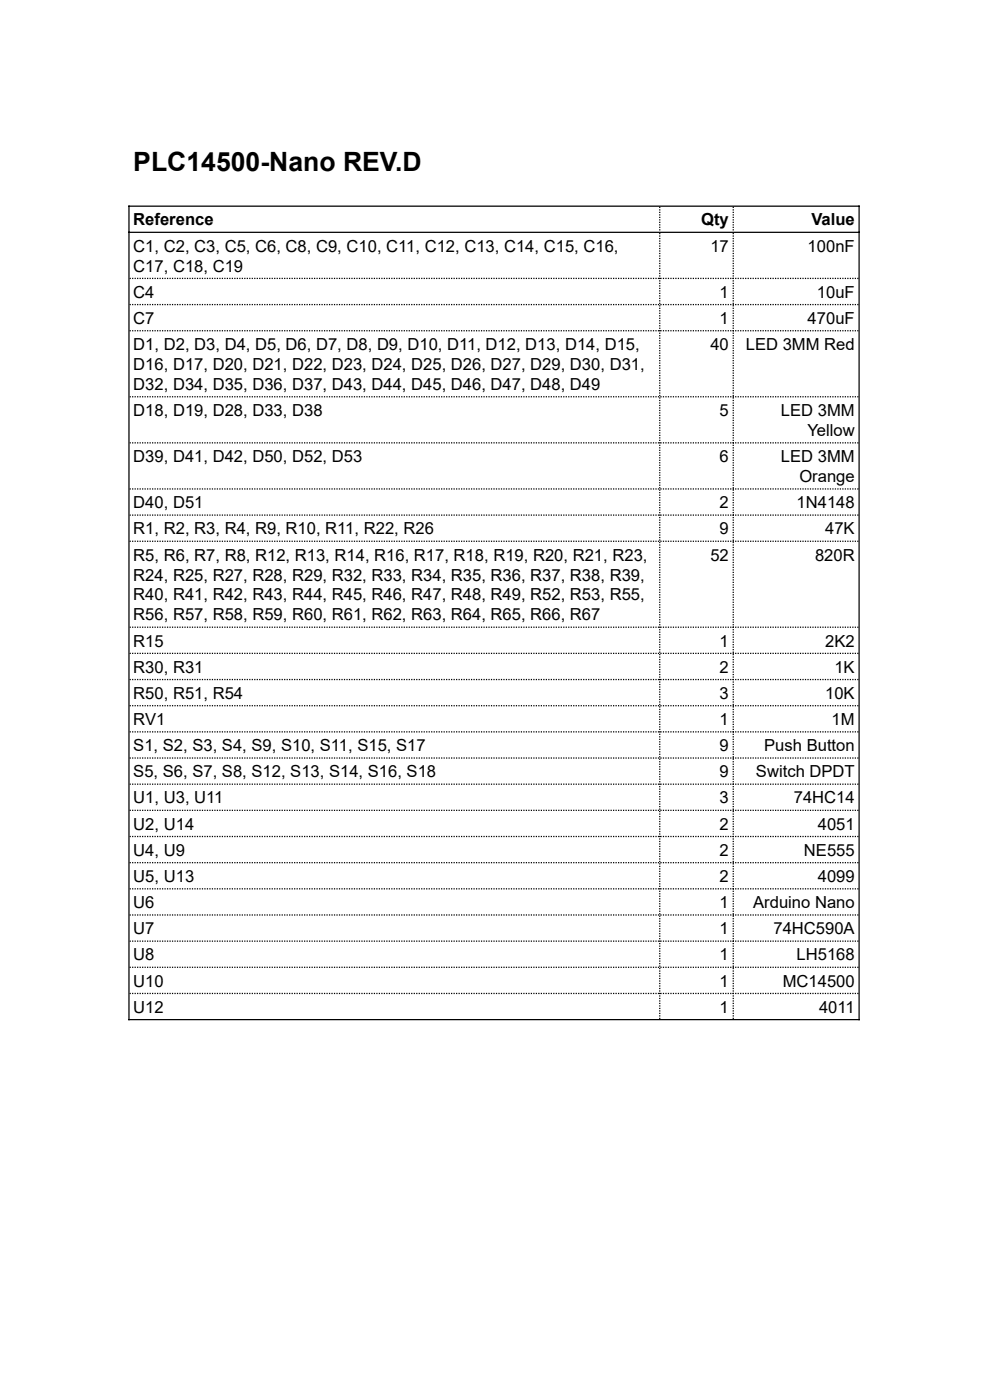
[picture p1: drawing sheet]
<svg xmlns="http://www.w3.org/2000/svg" width="210mm" height="297mm" viewBox="0 0 210 297" stroke-linecap="round" stroke-linejoin="round" font-family="sans-serif">
<defs><g id="words">
<text font-size="5.6" x="28.3" y="36.2">PLC14500-Nano REV.D</text>
<g font-size="3.5">
<text x="28.3" y="47.9">Reference</text>
<text x="148.9" y="47.9">Qty</text>
<text x="172.3" y="47.9">Value</text>
<text x="28.3" y="53.4">C1, C2, C3, C5, C6, C8, C9, C10, C11, C12, C13, C14, C15, C16,</text>
<text x="150.9" y="53.4">17</text>
<text x="171.5" y="53.4">100nF</text>
<text x="28.3" y="57.7">C17, C18, C19</text>
<text x="28.3" y="63.2">C4</text>
<text x="152.8" y="63.2">1</text>
<text x="173.5" y="63.2">10uF</text>
<text x="28.3" y="68.8">C7</text>
<text x="152.8" y="68.8">1</text>
<text x="171.5" y="68.8">470uF</text>
<text x="28.3" y="74.3">D1, D2, D3, D4, D5, D6, D7, D8, D9, D10, D11, D12, D13, D14, D15,</text>
<text x="150.9" y="74.3">40</text>
<text x="158.4" y="74.3">LED 3MM Red</text>
<text x="28.3" y="78.6">D16, D17, D20, D21, D22, D23, D24, D25, D26, D27, D29, D30, D31,</text>
<text x="28.3" y="82.8">D32, D34, D35, D36, D37, D43, D44, D45, D46, D47, D48, D49</text>
<text x="28.3" y="88.4">D18, D19, D28, D33, D38</text>
<text x="152.8" y="88.4">5</text>
<text x="165.8" y="88.4">LED 3MM</text>
<text x="171.4" y="92.6">Yellow</text>
<text x="28.3" y="98.2">D39, D41, D42, D50, D52, D53</text>
<text x="152.8" y="98.2">6</text>
<text x="165.8" y="98.2">LED 3MM</text>
<text x="28.3" y="107.9">D40, D51</text>
<text x="152.8" y="107.9">2</text>
<text x="169.1" y="107.9">1N4148</text>
<text x="169.7" y="102.4">Orange</text>
<text x="28.3" y="113.5">R1, R2, R3, R4, R9, R10, R11, R22, R26</text>
<text x="152.8" y="113.5">9</text>
<text x="175.2" y="113.5">47K</text>
<text x="28.3" y="119.1">R5, R6, R7, R8, R12, R13, R14, R16, R17, R18, R19, R20, R21, R23,</text>
<text x="150.9" y="119.1">52</text>
<text x="173.1" y="119.1">820R</text>
<text x="28.3" y="123.3">R24, R25, R27, R28, R29, R32, R33, R34, R35, R36, R37, R38, R39,</text>
<text x="28.3" y="127.5">R40, R41, R42, R43, R44, R45, R46, R47, R48, R49, R52, R53, R55,</text>
<text x="28.3" y="131.8">R56, R57, R58, R59, R60, R61, R62, R63, R64, R65, R66, R67</text>
<text x="28.3" y="137.3">R15</text>
<text x="152.8" y="137.3">1</text>
<text x="175.2" y="137.3">2K2</text>
<text x="28.3" y="142.9">R30, R31</text>
<text x="152.8" y="142.9">2</text>
<text x="177.2" y="142.9">1K</text>
<text x="28.3" y="148.4">R50, R51, R54</text>
<text x="152.8" y="148.4">3</text>
<text x="175.2" y="148.4">10K</text>
<text x="28.3" y="154">RV1</text>
<text x="152.8" y="154">1</text>
<text x="176.6" y="154">1M</text>
<text x="28.3" y="159.5">S1, S2, S3, S4, S9, S10, S11, S15, S17</text>
<text x="152.8" y="159.5">9</text>
<text x="162.3" y="159.5">Push Button</text>
<text x="28.3" y="165.1">S5, S6, S7, S8, S12, S13, S14, S16, S18</text>
<text x="152.8" y="165.1">9</text>
<text x="160.5" y="165.1">Switch DPDT</text>
<text x="28.3" y="170.7">U1, U3, U11</text>
<text x="152.8" y="170.7">3</text>
<text x="168.6" y="170.7">74HC14</text>
<text x="28.3" y="176.2">U2, U14</text>
<text x="152.8" y="176.2">2</text>
<text x="173.7" y="176.2">4051</text>
<text x="28.3" y="181.8">U4, U9</text>
<text x="152.8" y="181.8">2</text>
<text x="170.7" y="181.8">NE555</text>
<text x="28.3" y="187.3">U5, U13</text>
<text x="152.8" y="187.3">2</text>
<text x="173.7" y="187.3">4099</text>
<text x="28.3" y="192.9">U6</text>
<text x="152.8" y="192.9">1</text>
<text x="159.9" y="192.9">Arduino Nano</text>
<text x="28.3" y="198.4">U7</text>
<text x="28.3" y="204">U8</text>
<text x="152.8" y="198.4">1</text>
<text x="152.8" y="204">1</text>
<text x="164.3" y="198.4">74HC590A</text>
<text x="169.1" y="204">LH5168</text>
<text x="28.3" y="209.5">U10</text>
<text x="152.8" y="209.5">1</text>
<text x="166.2" y="209.5">MC14500</text>
<text x="28.3" y="215.1">U12</text>
<text x="152.8" y="215.1">1</text>
<text x="173.9" y="215.1">4011</text>
</g>
</g></defs>
<path d="M27.3 43.8h155.3M27.3 49.3h155.3M27.4 43.7v173M182.4 43.7v173M27.3 216.6h155.3" fill="none" stroke="#000" stroke-width=".26"/>
<path d="M140 43.9h.2v.3h-.2zM140 44.5h.2v.2h-.2zM140 45h.2v.2h-.2zM140 45.5h.2v.3h-.2zM140 46h.2v.3h-.2zM140 46.6h.2v.2h-.2zM140 47.1h.2v.3h-.2zM140 47.6h.2v.3h-.2zM140 48.2h.2v.2h-.2zM140 48.7h.2v.2h-.2zM140 49.5h.2v.2h-.2zM140 50h.2v.3h-.2zM140 50.5h.2v.3h-.2zM140 51.1h.2v.2h-.2zM140 51.6h.2v.3h-.2zM140 52.1h.2v.3h-.2zM140 52.7h.2v.2h-.2zM140 53.2h.2v.2h-.2zM140 53.7h.2v.3h-.2zM140 54.2h.2v.3h-.2zM140 54.8h.2v.2h-.2zM140 55.3h.2v.3h-.2zM140 55.8h.2v.3h-.2zM140 56.4h.2v.2h-.2zM140 56.9h.2v.3h-.2zM140 57.4h.2v.3h-.2zM140 57.9h.2v.3h-.2zM140 58.5h.2v.2h-.2zM140 59h.2v.3h-.2zM140 59.5h.2v.3h-.2zM140 60.1h.2v.2h-.2zM140 60.6h.2v.3h-.2zM140 61.1h.2v.3h-.2zM140 61.6h.2v.3h-.2zM140 62.2h.2v.2h-.2zM140 62.7h.2v.3h-.2zM140 63.2h.2v.3h-.2zM140 63.8h.2v.2h-.2zM140 64.3h.2v.3h-.2zM140 64.8h.2v.3h-.2zM140 65.4h.2v.2h-.2zM140 65.9h.2v.2h-.2zM140 66.4h.2v.3h-.2zM140 66.9h.2v.3h-.2zM140 67.5h.2v.2h-.2zM140 68h.2v.3h-.2zM140 68.5h.2v.3h-.2zM140 69.1h.2v.2h-.2zM140 69.6h.2v.2h-.2zM140 70.1h.2v.3h-.2zM140 70.6h.2v.3h-.2zM140 71.2h.2v.2h-.2zM140 71.7h.2v.3h-.2zM140 72.2h.2v.3h-.2zM140 72.8h.2v.2h-.2zM140 73.3h.2v.3h-.2zM140 73.8h.2v.3h-.2zM140 74.3h.2v.3h-.2zM140 74.9h.2v.2h-.2zM140 75.4h.2v.3h-.2zM140 75.9h.2v.3h-.2zM140 76.5h.2v.2h-.2zM140 77h.2v.3h-.2zM140 77.5h.2v.3h-.2zM140 78.1h.2v.2h-.2zM140 78.6h.2v.2h-.2zM140 79.1h.2v.3h-.2zM140 79.6h.2v.3h-.2zM140 80.2h.2v.2h-.2zM140 80.7h.2v.3h-.2zM140 81.2h.2v.3h-.2zM140 81.8h.2v.2h-.2zM140 82.3h.2v.2h-.2zM140 82.8h.2v.3h-.2zM140 83.3h.2v.3h-.2zM140 83.9h.2v.2h-.2zM140 84.4h.2v.3h-.2zM140 84.9h.2v.3h-.2zM140 85.5h.2v.2h-.2zM140 86h.2v.3h-.2zM140 86.5h.2v.3h-.2zM140 87h.2v.3h-.2zM140 87.6h.2v.2h-.2zM140 88.1h.2v.3h-.2zM140 88.6h.2v.3h-.2zM140 89.2h.2v.2h-.2zM140 89.7h.2v.3h-.2zM140 90.2h.2v.3h-.2zM140 90.8h.2v.2h-.2zM140 91.3h.2v.2h-.2zM140 91.8h.2v.3h-.2zM140 92.3h.2v.3h-.2zM140 92.9h.2v.2h-.2zM140 93.4h.2v.3h-.2zM140 93.9h.2v.3h-.2zM140 94.5h.2v.2h-.2zM140 95h.2v.2h-.2zM140 95.5h.2v.3h-.2zM140 96h.2v.3h-.2zM140 96.6h.2v.2h-.2zM140 97.1h.2v.3h-.2zM140 97.6h.2v.3h-.2zM140 98.2h.2v.2h-.2zM140 98.7h.2v.3h-.2zM140 99.2h.2v.3h-.2zM140 99.7h.2v.3h-.2zM140 100.3h.2v.2h-.2zM140 100.8h.2v.3h-.2zM140 101.3h.2v.3h-.2zM140 101.9h.2v.2h-.2zM140 102.4h.2v.3h-.2zM140 102.9h.2v.3h-.2zM140 103.5h.2v.2h-.2zM140 104h.2v.2h-.2zM140 104.5h.2v.3h-.2zM140 105h.2v.3h-.2zM140 105.6h.2v.2h-.2zM140 106.1h.2v.3h-.2zM140 106.6h.2v.3h-.2zM140 107.2h.2v.2h-.2zM140 107.7h.2v.2h-.2zM140 108.2h.2v.3h-.2zM140 108.7h.2v.3h-.2zM140 109.3h.2v.2h-.2zM140 109.8h.2v.3h-.2zM140 110.3h.2v.3h-.2zM140 110.9h.2v.2h-.2zM140 111.4h.2v.3h-.2zM140 111.9h.2v.3h-.2zM140 112.4h.2v.3h-.2zM140 113h.2v.2h-.2zM140 113.5h.2v.3h-.2zM140 114h.2v.3h-.2zM140 114.6h.2v.2h-.2zM140 115.1h.2v.3h-.2zM140 115.6h.2v.3h-.2zM140 116.2h.2v.2h-.2zM140 116.7h.2v.2h-.2zM140 117.2h.2v.3h-.2zM140 117.7h.2v.3h-.2zM140 118.3h.2v.2h-.2zM140 118.8h.2v.3h-.2zM140 119.3h.2v.3h-.2zM140 119.9h.2v.2h-.2zM140 120.4h.2v.2h-.2zM140 120.9h.2v.3h-.2zM140 121.4h.2v.3h-.2zM140 122h.2v.2h-.2zM140 122.5h.2v.3h-.2zM140 123h.2v.3h-.2zM140 123.6h.2v.2h-.2zM140 124.1h.2v.3h-.2zM140 124.6h.2v.3h-.2zM140 125.1h.2v.3h-.2zM140 125.7h.2v.2h-.2zM140 126.2h.2v.3h-.2zM140 126.7h.2v.3h-.2zM140 127.3h.2v.2h-.2zM140 127.8h.2v.3h-.2zM140 128.3h.2v.3h-.2zM140 128.9h.2v.2h-.2zM140 129.4h.2v.2h-.2zM140 129.9h.2v.3h-.2zM140 130.4h.2v.3h-.2zM140 131h.2v.2h-.2zM140 131.5h.2v.3h-.2zM140 132h.2v.3h-.2zM140 132.6h.2v.2h-.2zM140 133.1h.2v.2h-.2zM140 133.6h.2v.3h-.2zM140 134.1h.2v.3h-.2zM140 134.7h.2v.2h-.2zM140 135.2h.2v.3h-.2zM140 135.7h.2v.3h-.2zM140 136.3h.2v.2h-.2zM140 136.8h.2v.3h-.2zM140 137.3h.2v.3h-.2zM140 137.8h.2v.3h-.2zM140 138.4h.2v.2h-.2zM140 138.9h.2v.3h-.2zM140 139.4h.2v.3h-.2zM140 140h.2v.2h-.2zM140 140.5h.2v.3h-.2zM140 141h.2v.3h-.2zM140 141.6h.2v.2h-.2zM140 142.1h.2v.2h-.2zM140 142.6h.2v.3h-.2zM140 143.1h.2v.3h-.2zM140 143.7h.2v.2h-.2zM140 144.2h.2v.3h-.2zM140 144.7h.2v.3h-.2zM140 145.3h.2v.2h-.2zM140 145.8h.2v.2h-.2zM140 146.3h.2v.3h-.2zM140 146.8h.2v.3h-.2zM140 147.4h.2v.2h-.2zM140 147.9h.2v.3h-.2zM140 148.4h.2v.3h-.2zM140 149h.2v.2h-.2zM140 149.5h.2v.3h-.2zM140 150h.2v.3h-.2zM140 150.5h.2v.3h-.2zM140 151.1h.2v.2h-.2zM140 151.6h.2v.3h-.2zM140 152.1h.2v.3h-.2zM140 152.7h.2v.2h-.2zM140 153.2h.2v.3h-.2zM140 153.7h.2v.3h-.2zM140 154.3h.2v.2h-.2zM140 154.8h.2v.2h-.2zM140 155.3h.2v.3h-.2zM140 155.8h.2v.3h-.2zM140 156.4h.2v.2h-.2zM140 156.9h.2v.3h-.2zM140 157.4h.2v.3h-.2zM140 158h.2v.2h-.2zM140 158.5h.2v.2h-.2zM140 159h.2v.3h-.2zM140 159.5h.2v.3h-.2zM140 160.1h.2v.2h-.2zM140 160.6h.2v.3h-.2zM140 161.1h.2v.3h-.2zM140 161.7h.2v.2h-.2zM140 162.2h.2v.3h-.2zM140 162.7h.2v.3h-.2zM140 163.2h.2v.3h-.2zM140 163.8h.2v.2h-.2zM140 164.3h.2v.3h-.2zM140 164.8h.2v.3h-.2zM140 165.4h.2v.2h-.2zM140 165.9h.2v.3h-.2zM140 166.4h.2v.3h-.2zM140 167h.2v.2h-.2zM140 167.5h.2v.2h-.2zM140 168h.2v.3h-.2zM140 168.5h.2v.3h-.2zM140 169.1h.2v.2h-.2zM140 169.6h.2v.3h-.2zM140 170.1h.2v.3h-.2zM140 170.7h.2v.2h-.2zM140 171.2h.2v.2h-.2zM140 171.7h.2v.3h-.2zM140 172.2h.2v.3h-.2zM140 172.8h.2v.2h-.2zM140 173.3h.2v.3h-.2zM140 173.8h.2v.3h-.2zM140 174.4h.2v.2h-.2zM140 174.9h.2v.3h-.2zM140 175.4h.2v.3h-.2zM140 175.9h.2v.3h-.2zM140 176.5h.2v.2h-.2zM140 177h.2v.3h-.2zM140 177.5h.2v.3h-.2zM140 178.1h.2v.2h-.2zM140 178.6h.2v.3h-.2zM140 179.1h.2v.3h-.2zM140 179.7h.2v.2h-.2zM140 180.2h.2v.2h-.2zM140 180.7h.2v.3h-.2zM140 181.2h.2v.3h-.2zM140 181.8h.2v.2h-.2zM140 182.3h.2v.3h-.2zM140 182.8h.2v.3h-.2zM140 183.4h.2v.2h-.2zM140 183.9h.2v.2h-.2zM140 184.4h.2v.3h-.2zM140 184.9h.2v.3h-.2zM140 185.5h.2v.2h-.2zM140 186h.2v.3h-.2zM140 186.5h.2v.3h-.2zM140 187.1h.2v.2h-.2zM140 187.6h.2v.3h-.2zM140 188.1h.2v.3h-.2zM140 188.6h.2v.3h-.2zM140 189.2h.2v.2h-.2zM140 189.7h.2v.3h-.2zM140 190.2h.2v.3h-.2zM140 190.8h.2v.2h-.2zM140 191.3h.2v.3h-.2zM140 191.8h.2v.3h-.2zM140 192.4h.2v.2h-.2zM140 192.9h.2v.2h-.2zM140 193.4h.2v.3h-.2zM140 193.9h.2v.3h-.2zM140 194.5h.2v.2h-.2zM140 195h.2v.3h-.2zM140 195.5h.2v.3h-.2zM140 196.1h.2v.2h-.2zM140 196.6h.2v.2h-.2zM140 197.1h.2v.3h-.2zM140 197.6h.2v.3h-.2zM140 198.2h.2v.2h-.2zM140 198.7h.2v.3h-.2zM140 199.2h.2v.3h-.2zM140 199.8h.2v.2h-.2zM140 200.3h.2v.3h-.2zM140 200.8h.2v.3h-.2zM140 201.3h.2v.3h-.2zM140 201.9h.2v.2h-.2zM140 202.4h.2v.3h-.2zM140 202.9h.2v.3h-.2zM140 203.5h.2v.2h-.2zM140 204h.2v.3h-.2zM140 204.5h.2v.3h-.2zM140 205.1h.2v.2h-.2zM140 205.6h.2v.2h-.2zM140 206.1h.2v.3h-.2zM140 206.6h.2v.3h-.2zM140 207.2h.2v.2h-.2zM140 207.7h.2v.3h-.2zM140 208.2h.2v.3h-.2zM140 208.8h.2v.2h-.2zM140 209.3h.2v.2h-.2zM140 209.8h.2v.3h-.2zM140 210.3h.2v.3h-.2zM140 210.9h.2v.2h-.2zM140 211.4h.2v.3h-.2zM140 211.9h.2v.3h-.2zM140 212.5h.2v.2h-.2zM140 213h.2v.3h-.2zM140 213.5h.2v.3h-.2zM140 214h.2v.3h-.2zM140 214.6h.2v.2h-.2zM140 215.1h.2v.3h-.2zM140 215.6h.2v.3h-.2zM140 216.2h.2v.2h-.2zM155.6 43.9h.2v.3h-.2zM155.6 44.5h.2v.2h-.2zM155.6 45h.2v.2h-.2zM155.6 45.5h.2v.3h-.2zM155.6 46h.2v.3h-.2zM155.6 46.6h.2v.2h-.2zM155.6 47.1h.2v.3h-.2zM155.6 47.6h.2v.3h-.2zM155.6 48.2h.2v.2h-.2zM155.6 48.7h.2v.2h-.2zM155.6 49.5h.2v.2h-.2zM155.6 50h.2v.3h-.2zM155.6 50.5h.2v.3h-.2zM155.6 51.1h.2v.2h-.2zM155.6 51.6h.2v.3h-.2zM155.6 52.1h.2v.3h-.2zM155.6 52.7h.2v.2h-.2zM155.6 53.2h.2v.2h-.2zM155.6 53.7h.2v.3h-.2zM155.6 54.2h.2v.3h-.2zM155.6 54.8h.2v.2h-.2zM155.6 55.3h.2v.3h-.2zM155.6 55.8h.2v.3h-.2zM155.6 56.4h.2v.2h-.2zM155.6 56.9h.2v.3h-.2zM155.6 57.4h.2v.3h-.2zM155.6 57.9h.2v.3h-.2zM155.6 58.5h.2v.2h-.2zM155.6 59h.2v.3h-.2zM155.6 59.5h.2v.3h-.2zM155.6 60.1h.2v.2h-.2zM155.6 60.6h.2v.3h-.2zM155.6 61.1h.2v.3h-.2zM155.6 61.6h.2v.3h-.2zM155.6 62.2h.2v.2h-.2zM155.6 62.7h.2v.3h-.2zM155.6 63.2h.2v.3h-.2zM155.6 63.8h.2v.2h-.2zM155.6 64.3h.2v.3h-.2zM155.6 64.8h.2v.3h-.2zM155.6 65.4h.2v.2h-.2zM155.6 65.9h.2v.2h-.2zM155.6 66.4h.2v.3h-.2zM155.6 66.9h.2v.3h-.2zM155.6 67.5h.2v.2h-.2zM155.6 68h.2v.3h-.2zM155.6 68.5h.2v.3h-.2zM155.6 69.1h.2v.2h-.2zM155.6 69.6h.2v.2h-.2zM155.6 70.1h.2v.3h-.2zM155.6 70.6h.2v.3h-.2zM155.6 71.2h.2v.2h-.2zM155.6 71.7h.2v.3h-.2zM155.6 72.2h.2v.3h-.2zM155.6 72.8h.2v.2h-.2zM155.6 73.3h.2v.3h-.2zM155.6 73.8h.2v.3h-.2zM155.6 74.3h.2v.3h-.2zM155.6 74.9h.2v.2h-.2zM155.6 75.4h.2v.3h-.2zM155.6 75.9h.2v.3h-.2zM155.6 76.5h.2v.2h-.2zM155.6 77h.2v.3h-.2zM155.6 77.5h.2v.3h-.2zM155.6 78.1h.2v.2h-.2zM155.6 78.6h.2v.2h-.2zM155.6 79.1h.2v.3h-.2zM155.6 79.6h.2v.3h-.2zM155.6 80.2h.2v.2h-.2zM155.6 80.7h.2v.3h-.2zM155.6 81.2h.2v.3h-.2zM155.6 81.8h.2v.2h-.2zM155.6 82.3h.2v.2h-.2zM155.6 82.8h.2v.3h-.2zM155.6 83.3h.2v.3h-.2zM155.6 83.9h.2v.2h-.2zM155.6 84.4h.2v.3h-.2zM155.6 84.9h.2v.3h-.2zM155.6 85.5h.2v.2h-.2zM155.6 86h.2v.3h-.2zM155.6 86.5h.2v.3h-.2zM155.6 87h.2v.3h-.2zM155.6 87.6h.2v.2h-.2zM155.6 88.1h.2v.3h-.2zM155.6 88.6h.2v.3h-.2zM155.6 89.2h.2v.2h-.2zM155.6 89.7h.2v.3h-.2zM155.6 90.2h.2v.3h-.2zM155.6 90.8h.2v.2h-.2zM155.6 91.3h.2v.2h-.2zM155.6 91.8h.2v.3h-.2zM155.6 92.3h.2v.3h-.2zM155.6 92.9h.2v.2h-.2zM155.6 93.4h.2v.3h-.2zM155.6 93.9h.2v.3h-.2zM155.6 94.5h.2v.2h-.2zM155.6 95h.2v.2h-.2zM155.6 95.5h.2v.3h-.2zM155.6 96h.2v.3h-.2zM155.6 96.6h.2v.2h-.2zM155.6 97.1h.2v.3h-.2zM155.6 97.6h.2v.3h-.2zM155.6 98.2h.2v.2h-.2zM155.6 98.7h.2v.3h-.2zM155.6 99.2h.2v.3h-.2zM155.6 99.7h.2v.3h-.2zM155.6 100.3h.2v.2h-.2zM155.6 100.8h.2v.3h-.2zM155.6 101.3h.2v.3h-.2zM155.6 101.9h.2v.2h-.2zM155.6 102.4h.2v.3h-.2zM155.6 102.9h.2v.3h-.2zM155.6 103.5h.2v.2h-.2zM155.6 104h.2v.2h-.2zM155.6 104.5h.2v.3h-.2zM155.6 105h.2v.3h-.2zM155.6 105.6h.2v.2h-.2zM155.6 106.1h.2v.3h-.2zM155.6 106.6h.2v.3h-.2zM155.6 107.2h.2v.2h-.2zM155.6 107.7h.2v.2h-.2zM155.6 108.2h.2v.3h-.2zM155.6 108.7h.2v.3h-.2zM155.6 109.3h.2v.2h-.2zM155.6 109.8h.2v.3h-.2zM155.6 110.3h.2v.3h-.2zM155.6 110.9h.2v.2h-.2zM155.6 111.4h.2v.3h-.2zM155.6 111.9h.2v.3h-.2zM155.6 112.4h.2v.3h-.2zM155.6 113h.2v.2h-.2zM155.6 113.5h.2v.3h-.2zM155.6 114h.2v.3h-.2zM155.6 114.6h.2v.2h-.2zM155.6 115.1h.2v.3h-.2zM155.6 115.6h.2v.3h-.2zM155.6 116.2h.2v.2h-.2zM155.6 116.7h.2v.2h-.2zM155.6 117.2h.2v.3h-.2zM155.6 117.7h.2v.3h-.2zM155.6 118.3h.2v.2h-.2zM155.6 118.8h.2v.3h-.2zM155.6 119.3h.2v.3h-.2zM155.6 119.9h.2v.2h-.2zM155.6 120.4h.2v.2h-.2zM155.6 120.9h.2v.3h-.2zM155.6 121.4h.2v.3h-.2zM155.6 122h.2v.2h-.2zM155.6 122.5h.2v.3h-.2zM155.6 123h.2v.3h-.2zM155.6 123.6h.2v.2h-.2zM155.6 124.1h.2v.3h-.2zM155.6 124.6h.2v.3h-.2zM155.6 125.1h.2v.3h-.2zM155.6 125.7h.2v.2h-.2zM155.6 126.2h.2v.3h-.2zM155.6 126.7h.2v.3h-.2zM155.6 127.3h.2v.2h-.2zM155.6 127.8h.2v.3h-.2zM155.6 128.3h.2v.3h-.2zM155.6 128.9h.2v.2h-.2zM155.6 129.4h.2v.2h-.2zM155.6 129.9h.2v.3h-.2zM155.6 130.4h.2v.3h-.2zM155.6 131h.2v.2h-.2zM155.6 131.5h.2v.3h-.2zM155.6 132h.2v.3h-.2zM155.6 132.6h.2v.2h-.2zM155.6 133.1h.2v.2h-.2zM155.6 133.6h.2v.3h-.2zM155.6 134.1h.2v.3h-.2zM155.6 134.7h.2v.2h-.2zM155.6 135.2h.2v.3h-.2zM155.6 135.7h.2v.3h-.2zM155.6 136.3h.2v.2h-.2zM155.6 136.8h.2v.3h-.2zM155.6 137.3h.2v.3h-.2zM155.6 137.8h.2v.3h-.2zM155.6 138.4h.2v.2h-.2zM155.6 138.9h.2v.3h-.2zM155.6 139.4h.2v.3h-.2zM155.6 140h.2v.2h-.2zM155.6 140.5h.2v.3h-.2zM155.6 141h.2v.3h-.2zM155.6 141.6h.2v.2h-.2zM155.6 142.1h.2v.2h-.2zM155.6 142.6h.2v.3h-.2zM155.6 143.1h.2v.3h-.2zM155.6 143.7h.2v.2h-.2zM155.6 144.2h.2v.3h-.2zM155.6 144.7h.2v.3h-.2zM155.6 145.3h.2v.2h-.2zM155.6 145.8h.2v.2h-.2zM155.6 146.3h.2v.3h-.2zM155.6 146.8h.2v.3h-.2zM155.6 147.4h.2v.2h-.2zM155.6 147.9h.2v.3h-.2zM155.6 148.4h.2v.3h-.2zM155.6 149h.2v.2h-.2zM155.6 149.5h.2v.3h-.2zM155.6 150h.2v.3h-.2zM155.6 150.5h.2v.3h-.2zM155.6 151.1h.2v.2h-.2zM155.6 151.6h.2v.3h-.2zM155.6 152.1h.2v.3h-.2zM155.6 152.7h.2v.2h-.2zM155.6 153.2h.2v.3h-.2zM155.6 153.7h.2v.3h-.2zM155.6 154.3h.2v.2h-.2zM155.6 154.8h.2v.2h-.2zM155.6 155.3h.2v.3h-.2zM155.6 155.8h.2v.3h-.2zM155.6 156.4h.2v.2h-.2zM155.6 156.9h.2v.3h-.2zM155.6 157.4h.2v.3h-.2zM155.6 158h.2v.2h-.2zM155.6 158.5h.2v.2h-.2zM155.6 159h.2v.3h-.2zM155.6 159.5h.2v.3h-.2zM155.6 160.1h.2v.2h-.2zM155.6 160.6h.2v.3h-.2zM155.6 161.1h.2v.3h-.2zM155.6 161.7h.2v.2h-.2zM155.6 162.2h.2v.3h-.2zM155.6 162.7h.2v.3h-.2zM155.6 163.2h.2v.3h-.2zM155.6 163.8h.2v.2h-.2zM155.6 164.3h.2v.3h-.2zM155.6 164.8h.2v.3h-.2zM155.6 165.4h.2v.2h-.2zM155.6 165.9h.2v.3h-.2zM155.6 166.4h.2v.3h-.2zM155.6 167h.2v.2h-.2zM155.6 167.5h.2v.2h-.2zM155.6 168h.2v.3h-.2zM155.6 168.5h.2v.3h-.2zM155.6 169.1h.2v.2h-.2zM155.6 169.6h.2v.3h-.2zM155.6 170.1h.2v.3h-.2zM155.6 170.7h.2v.2h-.2zM155.6 171.2h.2v.2h-.2zM155.6 171.7h.2v.3h-.2zM155.6 172.2h.2v.3h-.2zM155.6 172.8h.2v.2h-.2zM155.6 173.3h.2v.3h-.2zM155.6 173.8h.2v.3h-.2zM155.6 174.4h.2v.2h-.2zM155.6 174.9h.2v.3h-.2zM155.6 175.4h.2v.3h-.2zM155.6 175.9h.2v.3h-.2zM155.6 176.5h.2v.2h-.2zM155.6 177h.2v.3h-.2zM155.6 177.5h.2v.3h-.2zM155.6 178.1h.2v.2h-.2zM155.6 178.6h.2v.3h-.2zM155.6 179.1h.2v.3h-.2zM155.6 179.7h.2v.2h-.2zM155.6 180.2h.2v.2h-.2zM155.6 180.7h.2v.3h-.2zM155.6 181.2h.2v.3h-.2zM155.6 181.8h.2v.2h-.2zM155.6 182.3h.2v.3h-.2zM155.6 182.8h.2v.3h-.2zM155.6 183.4h.2v.2h-.2zM155.6 183.9h.2v.2h-.2zM155.6 184.4h.2v.3h-.2zM155.6 184.9h.2v.3h-.2zM155.6 185.5h.2v.2h-.2zM155.6 186h.2v.3h-.2zM155.6 186.5h.2v.3h-.2zM155.6 187.1h.2v.2h-.2zM155.6 187.6h.2v.3h-.2zM155.6 188.1h.2v.3h-.2zM155.6 188.6h.2v.3h-.2zM155.6 189.2h.2v.2h-.2zM155.6 189.7h.2v.3h-.2zM155.6 190.2h.2v.3h-.2zM155.6 190.8h.2v.2h-.2zM155.6 191.3h.2v.3h-.2zM155.6 191.8h.2v.3h-.2zM155.6 192.4h.2v.2h-.2zM155.6 192.9h.2v.2h-.2zM155.6 193.4h.2v.3h-.2zM155.6 193.9h.2v.3h-.2zM155.6 194.5h.2v.2h-.2zM155.6 195h.2v.3h-.2zM155.6 195.5h.2v.3h-.2zM155.6 196.1h.2v.2h-.2zM155.6 196.6h.2v.2h-.2zM155.6 197.1h.2v.3h-.2zM155.6 197.6h.2v.3h-.2zM155.6 198.2h.2v.2h-.2zM155.6 198.7h.2v.3h-.2zM155.6 199.2h.2v.3h-.2zM155.6 199.8h.2v.2h-.2zM155.6 200.3h.2v.3h-.2zM155.6 200.8h.2v.3h-.2zM155.6 201.3h.2v.3h-.2zM155.6 201.9h.2v.2h-.2zM155.6 202.4h.2v.3h-.2zM155.6 202.9h.2v.3h-.2zM155.6 203.5h.2v.2h-.2zM155.6 204h.2v.3h-.2zM155.6 204.5h.2v.3h-.2zM155.6 205.1h.2v.2h-.2zM155.6 205.6h.2v.2h-.2zM155.6 206.1h.2v.3h-.2zM155.6 206.6h.2v.3h-.2zM155.6 207.2h.2v.2h-.2zM155.6 207.7h.2v.3h-.2zM155.6 208.2h.2v.3h-.2zM155.6 208.8h.2v.2h-.2zM155.6 209.3h.2v.2h-.2zM155.6 209.8h.2v.3h-.2zM155.6 210.3h.2v.3h-.2zM155.6 210.9h.2v.2h-.2zM155.6 211.4h.2v.3h-.2zM155.6 211.9h.2v.3h-.2zM155.6 212.5h.2v.2h-.2zM155.6 213h.2v.3h-.2zM155.6 213.5h.2v.3h-.2zM155.6 214h.2v.3h-.2zM155.6 214.6h.2v.2h-.2zM155.6 215.1h.2v.3h-.2zM155.6 215.6h.2v.3h-.2zM155.6 216.2h.2v.2h-.2zM27.5 59h.3v.3h-.3zM28 59h.3v.3h-.3zM28.6 59h.2v.3h-.2zM29.1 59h.3v.3h-.3zM29.6 59h.3v.3h-.3zM30.2 59h.2v.3h-.2zM30.7 59h.3v.3h-.3zM31.2 59h.3v.3h-.3zM31.8 59h.2v.3h-.2zM32.3 59h.2v.3h-.2zM32.8 59h.3v.3h-.3zM33.3 59h.3v.3h-.3zM33.9 59h.2v.3h-.2zM34.4 59h.3v.3h-.3zM34.9 59h.3v.3h-.3zM35.5 59h.2v.3h-.2zM36 59h.2v.3h-.2zM36.5 59h.3v.3h-.3zM37 59h.3v.3h-.3zM37.6 59h.2v.3h-.2zM38.1 59h.3v.3h-.3zM38.6 59h.3v.3h-.3zM39.2 59h.2v.3h-.2zM39.7 59h.3v.3h-.3zM40.2 59h.3v.3h-.3zM40.7 59h.3v.3h-.3zM41.3 59h.2v.3h-.2zM41.8 59h.3v.3h-.3zM42.3 59h.3v.3h-.3zM42.9 59h.2v.3h-.2zM43.4 59h.3v.3h-.3zM43.9 59h.3v.3h-.3zM44.4 59h.3v.3h-.3zM45 59h.2v.3h-.2zM45.5 59h.3v.3h-.3zM46 59h.3v.3h-.3zM46.6 59h.2v.3h-.2zM47.1 59h.3v.3h-.3zM47.6 59h.3v.3h-.3zM48.2 59h.2v.3h-.2zM48.7 59h.2v.3h-.2zM49.2 59h.3v.3h-.3zM49.7 59h.3v.3h-.3zM50.3 59h.2v.3h-.2zM50.8 59h.3v.3h-.3zM51.3 59h.3v.3h-.3zM51.9 59h.2v.3h-.2zM52.4 59h.3v.3h-.3zM52.9 59h.3v.3h-.3zM53.4 59h.3v.3h-.3zM54 59h.2v.3h-.2zM54.5 59h.3v.3h-.3zM55 59h.3v.3h-.3zM55.6 59h.2v.3h-.2zM56.1 59h.3v.3h-.3zM56.6 59h.3v.3h-.3zM57.1 59h.3v.3h-.3zM57.7 59h.2v.3h-.2zM58.2 59h.3v.3h-.3zM58.7 59h.3v.3h-.3zM59.3 59h.2v.3h-.2zM59.8 59h.3v.3h-.3zM60.3 59h.3v.3h-.3zM60.9 59h.2v.3h-.2zM61.4 59h.2v.3h-.2zM61.9 59h.3v.3h-.3zM62.4 59h.3v.3h-.3zM63 59h.2v.3h-.2zM63.5 59h.3v.3h-.3zM64 59h.3v.3h-.3zM64.6 59h.2v.3h-.2zM65.1 59h.3v.3h-.3zM65.6 59h.3v.3h-.3zM66.1 59h.3v.3h-.3zM66.7 59h.2v.3h-.2zM67.2 59h.3v.3h-.3zM67.7 59h.3v.3h-.3zM68.3 59h.2v.3h-.2zM68.8 59h.3v.3h-.3zM69.3 59h.3v.3h-.3zM69.9 59h.2v.3h-.2zM70.4 59h.2v.3h-.2zM70.9 59h.3v.3h-.3zM71.4 59h.3v.3h-.3zM72 59h.2v.3h-.2zM72.5 59h.3v.3h-.3zM73 59h.3v.3h-.3zM73.6 59h.2v.3h-.2zM74.1 59h.2v.3h-.2zM74.6 59h.3v.3h-.3zM75.1 59h.3v.3h-.3zM75.7 59h.2v.3h-.2zM76.2 59h.3v.3h-.3zM76.7 59h.3v.3h-.3zM77.3 59h.2v.3h-.2zM77.8 59h.3v.3h-.3zM78.3 59h.3v.3h-.3zM78.8 59h.3v.3h-.3zM79.4 59h.2v.3h-.2zM79.9 59h.3v.3h-.3zM80.4 59h.3v.3h-.3zM81 59h.2v.3h-.2zM81.5 59h.3v.3h-.3zM82 59h.3v.3h-.3zM82.5 59h.3v.3h-.3zM83.1 59h.2v.3h-.2zM83.6 59h.3v.3h-.3zM84.1 59h.3v.3h-.3zM84.7 59h.2v.3h-.2zM85.2 59h.3v.3h-.3zM85.7 59h.3v.3h-.3zM86.3 59h.2v.3h-.2zM86.8 59h.2v.3h-.2zM87.3 59h.3v.3h-.3zM87.8 59h.3v.3h-.3zM88.4 59h.2v.3h-.2zM88.9 59h.3v.3h-.3zM89.4 59h.3v.3h-.3zM90 59h.2v.3h-.2zM90.5 59h.3v.3h-.3zM91 59h.3v.3h-.3zM91.5 59h.3v.3h-.3zM92.1 59h.2v.3h-.2zM92.6 59h.3v.3h-.3zM93.1 59h.3v.3h-.3zM93.7 59h.2v.3h-.2zM94.2 59h.3v.3h-.3zM94.7 59h.3v.3h-.3zM95.2 59h.3v.3h-.3zM95.8 59h.2v.3h-.2zM96.3 59h.3v.3h-.3zM96.8 59h.3v.3h-.3zM97.4 59h.2v.3h-.2zM97.9 59h.3v.3h-.3zM98.4 59h.3v.3h-.3zM99 59h.2v.3h-.2zM99.5 59h.2v.3h-.2zM100 59h.3v.3h-.3zM100.5 59h.3v.3h-.3zM101.1 59h.2v.3h-.2zM101.6 59h.3v.3h-.3zM102.1 59h.3v.3h-.3zM102.7 59h.2v.3h-.2zM103.2 59h.3v.3h-.3zM103.7 59h.3v.3h-.3zM104.2 59h.3v.3h-.3zM104.8 59h.2v.3h-.2zM105.3 59h.3v.3h-.3zM105.8 59h.3v.3h-.3zM106.4 59h.2v.3h-.2zM106.9 59h.3v.3h-.3zM107.4 59h.3v.3h-.3zM108 59h.2v.3h-.2zM108.5 59h.2v.3h-.2zM109 59h.3v.3h-.3zM109.5 59h.3v.3h-.3zM110.1 59h.2v.3h-.2zM110.6 59h.3v.3h-.3zM111.1 59h.3v.3h-.3zM111.7 59h.2v.3h-.2zM112.2 59h.2v.3h-.2zM112.7 59h.3v.3h-.3zM113.2 59h.3v.3h-.3zM113.8 59h.2v.3h-.2zM114.3 59h.3v.3h-.3zM114.8 59h.3v.3h-.3zM115.4 59h.2v.3h-.2zM115.9 59h.3v.3h-.3zM116.4 59h.3v.3h-.3zM116.9 59h.3v.3h-.3zM117.5 59h.2v.3h-.2zM118 59h.3v.3h-.3zM118.5 59h.3v.3h-.3zM119.1 59h.2v.3h-.2zM119.6 59h.3v.3h-.3zM120.1 59h.3v.3h-.3zM120.6 59h.3v.3h-.3zM121.2 59h.2v.3h-.2zM121.7 59h.3v.3h-.3zM122.2 59h.3v.3h-.3zM122.8 59h.2v.3h-.2zM123.3 59h.3v.3h-.3zM123.8 59h.3v.3h-.3zM124.4 59h.2v.3h-.2zM124.9 59h.2v.3h-.2zM125.4 59h.3v.3h-.3zM125.9 59h.3v.3h-.3zM126.5 59h.2v.3h-.2zM127 59h.3v.3h-.3zM127.5 59h.3v.3h-.3zM128.1 59h.2v.3h-.2zM128.6 59h.3v.3h-.3zM129.1 59h.3v.3h-.3zM129.6 59h.3v.3h-.3zM130.2 59h.2v.3h-.2zM130.7 59h.3v.3h-.3zM131.2 59h.3v.3h-.3zM131.8 59h.2v.3h-.2zM132.3 59h.3v.3h-.3zM132.8 59h.3v.3h-.3zM133.3 59h.3v.3h-.3zM133.9 59h.2v.3h-.2zM134.4 59h.3v.3h-.3zM134.9 59h.3v.3h-.3zM135.5 59h.2v.3h-.2zM136 59h.3v.3h-.3zM136.5 59h.3v.3h-.3zM137.1 59h.2v.3h-.2zM137.6 59h.2v.3h-.2zM138.1 59h.3v.3h-.3zM138.6 59h.3v.3h-.3zM139.2 59h.2v.3h-.2zM139.7 59h.3v.3h-.3zM140.2 59h.3v.3h-.3zM140.8 59h.2v.3h-.2zM141.3 59h.3v.3h-.3zM141.8 59h.3v.3h-.3zM142.3 59h.3v.3h-.3zM142.9 59h.2v.3h-.2zM143.4 59h.3v.3h-.3zM143.9 59h.3v.3h-.3zM144.5 59h.2v.3h-.2zM145 59h.3v.3h-.3zM145.5 59h.3v.3h-.3zM146 59h.3v.3h-.3zM146.6 59h.2v.3h-.2zM147.1 59h.3v.3h-.3zM147.6 59h.3v.3h-.3zM148.2 59h.2v.3h-.2zM148.7 59h.3v.3h-.3zM149.2 59h.3v.3h-.3zM149.8 59h.2v.3h-.2zM150.3 59h.2v.3h-.2zM150.8 59h.3v.3h-.3zM151.3 59h.3v.3h-.3zM151.9 59h.2v.3h-.2zM152.4 59h.3v.3h-.3zM152.9 59h.3v.3h-.3zM153.5 59h.2v.3h-.2zM154 59h.3v.3h-.3zM154.5 59h.3v.3h-.3zM155 59h.3v.3h-.3zM155.6 59h.2v.3h-.2zM156.1 59h.3v.3h-.3zM156.6 59h.3v.3h-.3zM157.2 59h.2v.3h-.2zM157.7 59h.3v.3h-.3zM158.2 59h.3v.3h-.3zM158.8 59h.2v.3h-.2zM159.3 59h.2v.3h-.2zM159.8 59h.3v.3h-.3zM160.3 59h.3v.3h-.3zM160.9 59h.2v.3h-.2zM161.4 59h.3v.3h-.3zM161.9 59h.3v.3h-.3zM162.5 59h.2v.3h-.2zM163 59h.2v.3h-.2zM163.5 59h.3v.3h-.3zM164 59h.3v.3h-.3zM164.6 59h.2v.3h-.2zM165.1 59h.3v.3h-.3zM165.6 59h.3v.3h-.3zM166.2 59h.2v.3h-.2zM166.7 59h.3v.3h-.3zM167.2 59h.3v.3h-.3zM167.7 59h.3v.3h-.3zM168.3 59h.2v.3h-.2zM168.8 59h.3v.3h-.3zM169.3 59h.3v.3h-.3zM169.9 59h.2v.3h-.2zM170.4 59h.3v.3h-.3zM170.9 59h.3v.3h-.3zM171.4 59h.3v.3h-.3zM172 59h.2v.3h-.2zM172.5 59h.3v.3h-.3zM173 59h.3v.3h-.3zM173.6 59h.2v.3h-.2zM174.1 59h.3v.3h-.3zM174.6 59h.3v.3h-.3zM175.2 59h.2v.3h-.2zM175.7 59h.2v.3h-.2zM176.2 59h.3v.3h-.3zM176.7 59h.3v.3h-.3zM177.3 59h.2v.3h-.2zM177.8 59h.3v.3h-.3zM178.3 59h.3v.3h-.3zM178.9 59h.2v.3h-.2zM179.4 59h.3v.3h-.3zM179.9 59h.3v.3h-.3zM180.4 59h.3v.3h-.3zM181 59h.2v.3h-.2zM181.5 59h.3v.3h-.3zM182 59h.3v.3h-.3zM27.5 64.6h.3v.2h-.3zM28 64.6h.3v.2h-.3zM28.6 64.6h.2v.2h-.2zM29.1 64.6h.3v.2h-.3zM29.6 64.6h.3v.2h-.3zM30.2 64.6h.2v.2h-.2zM30.7 64.6h.3v.2h-.3zM31.2 64.6h.3v.2h-.3zM31.8 64.6h.2v.2h-.2zM32.3 64.6h.2v.2h-.2zM32.8 64.6h.3v.2h-.3zM33.3 64.6h.3v.2h-.3zM33.9 64.6h.2v.2h-.2zM34.4 64.6h.3v.2h-.3zM34.9 64.6h.3v.2h-.3zM35.5 64.6h.2v.2h-.2zM36 64.6h.2v.2h-.2zM36.5 64.6h.3v.2h-.3zM37 64.6h.3v.2h-.3zM37.6 64.6h.2v.2h-.2zM38.1 64.6h.3v.2h-.3zM38.6 64.6h.3v.2h-.3zM39.2 64.6h.2v.2h-.2zM39.7 64.6h.3v.2h-.3zM40.2 64.6h.3v.2h-.3zM40.7 64.6h.3v.2h-.3zM41.3 64.6h.2v.2h-.2zM41.8 64.6h.3v.2h-.3zM42.3 64.6h.3v.2h-.3zM42.9 64.6h.2v.2h-.2zM43.4 64.6h.3v.2h-.3zM43.9 64.6h.3v.2h-.3zM44.4 64.6h.3v.2h-.3zM45 64.6h.2v.2h-.2zM45.5 64.6h.3v.2h-.3zM46 64.6h.3v.2h-.3zM46.6 64.6h.2v.2h-.2zM47.1 64.6h.3v.2h-.3zM47.6 64.6h.3v.2h-.3zM48.2 64.6h.2v.2h-.2zM48.7 64.6h.2v.2h-.2zM49.2 64.6h.3v.2h-.3zM49.7 64.6h.3v.2h-.3zM50.3 64.6h.2v.2h-.2zM50.8 64.6h.3v.2h-.3zM51.3 64.6h.3v.2h-.3zM51.9 64.6h.2v.2h-.2zM52.4 64.6h.3v.2h-.3zM52.9 64.6h.3v.2h-.3zM53.4 64.6h.3v.2h-.3zM54 64.6h.2v.2h-.2zM54.5 64.6h.3v.2h-.3zM55 64.6h.3v.2h-.3zM55.6 64.6h.2v.2h-.2zM56.1 64.6h.3v.2h-.3zM56.6 64.6h.3v.2h-.3zM57.1 64.6h.3v.2h-.3zM57.7 64.6h.2v.2h-.2zM58.2 64.6h.3v.2h-.3zM58.7 64.6h.3v.2h-.3zM59.3 64.6h.2v.2h-.2zM59.8 64.6h.3v.2h-.3zM60.3 64.6h.3v.2h-.3zM60.9 64.6h.2v.2h-.2zM61.4 64.6h.2v.2h-.2zM61.9 64.6h.3v.2h-.3zM62.4 64.6h.3v.2h-.3zM63 64.6h.2v.2h-.2zM63.5 64.6h.3v.2h-.3zM64 64.6h.3v.2h-.3zM64.6 64.6h.2v.2h-.2zM65.1 64.6h.3v.2h-.3zM65.6 64.6h.3v.2h-.3zM66.1 64.6h.3v.2h-.3zM66.7 64.6h.2v.2h-.2zM67.2 64.6h.3v.2h-.3zM67.7 64.6h.3v.2h-.3zM68.3 64.6h.2v.2h-.2zM68.8 64.6h.3v.2h-.3zM69.3 64.6h.3v.2h-.3zM69.9 64.6h.2v.2h-.2zM70.4 64.6h.2v.2h-.2zM70.9 64.6h.3v.2h-.3zM71.4 64.6h.3v.2h-.3zM72 64.6h.2v.2h-.2zM72.5 64.6h.3v.2h-.3zM73 64.6h.3v.2h-.3zM73.6 64.6h.2v.2h-.2zM74.1 64.6h.2v.2h-.2zM74.6 64.6h.3v.2h-.3zM75.1 64.6h.3v.2h-.3zM75.7 64.6h.2v.2h-.2zM76.2 64.6h.3v.2h-.3zM76.7 64.6h.3v.2h-.3zM77.3 64.6h.2v.2h-.2zM77.8 64.6h.3v.2h-.3zM78.3 64.6h.3v.2h-.3zM78.8 64.6h.3v.2h-.3zM79.4 64.6h.2v.2h-.2zM79.9 64.6h.3v.2h-.3zM80.4 64.6h.3v.2h-.3zM81 64.6h.2v.2h-.2zM81.5 64.6h.3v.2h-.3zM82 64.6h.3v.2h-.3zM82.5 64.6h.3v.2h-.3zM83.1 64.6h.2v.2h-.2zM83.6 64.6h.3v.2h-.3zM84.1 64.6h.3v.2h-.3zM84.7 64.6h.2v.2h-.2zM85.2 64.6h.3v.2h-.3zM85.7 64.6h.3v.2h-.3zM86.3 64.6h.2v.2h-.2zM86.8 64.6h.2v.2h-.2zM87.3 64.6h.3v.2h-.3zM87.8 64.6h.3v.2h-.3zM88.4 64.6h.2v.2h-.2zM88.9 64.6h.3v.2h-.3zM89.4 64.6h.3v.2h-.3zM90 64.6h.2v.2h-.2zM90.5 64.6h.3v.2h-.3zM91 64.6h.3v.2h-.3zM91.5 64.6h.3v.2h-.3zM92.1 64.6h.2v.2h-.2zM92.6 64.6h.3v.2h-.3zM93.1 64.6h.3v.2h-.3zM93.7 64.6h.2v.2h-.2zM94.2 64.6h.3v.2h-.3zM94.7 64.6h.3v.2h-.3zM95.2 64.6h.3v.2h-.3zM95.8 64.6h.2v.2h-.2zM96.3 64.6h.3v.2h-.3zM96.8 64.6h.3v.2h-.3zM97.4 64.6h.2v.2h-.2zM97.9 64.6h.3v.2h-.3zM98.4 64.6h.3v.2h-.3zM99 64.6h.2v.2h-.2zM99.5 64.6h.2v.2h-.2zM100 64.6h.3v.2h-.3zM100.5 64.6h.3v.2h-.3zM101.1 64.6h.2v.2h-.2zM101.6 64.6h.3v.2h-.3zM102.1 64.6h.3v.2h-.3zM102.7 64.6h.2v.2h-.2zM103.2 64.6h.3v.2h-.3zM103.7 64.6h.3v.2h-.3zM104.2 64.6h.3v.2h-.3zM104.8 64.6h.2v.2h-.2zM105.3 64.6h.3v.2h-.3zM105.8 64.6h.3v.2h-.3zM106.4 64.6h.2v.2h-.2zM106.9 64.6h.3v.2h-.3zM107.4 64.6h.3v.2h-.3zM108 64.6h.2v.2h-.2zM108.5 64.6h.2v.2h-.2zM109 64.6h.3v.2h-.3zM109.5 64.6h.3v.2h-.3zM110.1 64.6h.2v.2h-.2zM110.6 64.6h.3v.2h-.3zM111.1 64.6h.3v.2h-.3zM111.7 64.6h.2v.2h-.2zM112.2 64.6h.2v.2h-.2zM112.7 64.6h.3v.2h-.3zM113.2 64.6h.3v.2h-.3zM113.8 64.6h.2v.2h-.2zM114.3 64.6h.3v.2h-.3zM114.8 64.6h.3v.2h-.3zM115.4 64.6h.2v.2h-.2zM115.9 64.6h.3v.2h-.3zM116.4 64.6h.3v.2h-.3zM116.9 64.6h.3v.2h-.3zM117.5 64.6h.2v.2h-.2zM118 64.6h.3v.2h-.3zM118.5 64.6h.3v.2h-.3zM119.1 64.6h.2v.2h-.2zM119.6 64.6h.3v.2h-.3zM120.1 64.6h.3v.2h-.3zM120.6 64.6h.3v.2h-.3zM121.2 64.6h.2v.2h-.2zM121.7 64.6h.3v.2h-.3zM122.2 64.6h.3v.2h-.3zM122.8 64.6h.2v.2h-.2zM123.3 64.6h.3v.2h-.3zM123.8 64.6h.3v.2h-.3zM124.4 64.6h.2v.2h-.2zM124.9 64.6h.2v.2h-.2zM125.4 64.6h.3v.2h-.3zM125.9 64.6h.3v.2h-.3zM126.5 64.6h.2v.2h-.2zM127 64.6h.3v.2h-.3zM127.5 64.6h.3v.2h-.3zM128.1 64.6h.2v.2h-.2zM128.6 64.6h.3v.2h-.3zM129.1 64.6h.3v.2h-.3zM129.6 64.6h.3v.2h-.3zM130.2 64.6h.2v.2h-.2zM130.7 64.6h.3v.2h-.3zM131.2 64.6h.3v.2h-.3zM131.8 64.6h.2v.2h-.2zM132.3 64.6h.3v.2h-.3zM132.8 64.6h.3v.2h-.3zM133.3 64.6h.3v.2h-.3zM133.9 64.6h.2v.2h-.2zM134.4 64.6h.3v.2h-.3zM134.9 64.6h.3v.2h-.3zM135.5 64.6h.2v.2h-.2zM136 64.6h.3v.2h-.3zM136.5 64.6h.3v.2h-.3zM137.1 64.6h.2v.2h-.2zM137.6 64.6h.2v.2h-.2zM138.1 64.6h.3v.2h-.3zM138.6 64.6h.3v.2h-.3zM139.2 64.6h.2v.2h-.2zM139.7 64.6h.3v.2h-.3zM140.2 64.6h.3v.2h-.3zM140.8 64.6h.2v.2h-.2zM141.3 64.6h.3v.2h-.3zM141.8 64.6h.3v.2h-.3zM142.3 64.6h.3v.2h-.3zM142.9 64.6h.2v.2h-.2zM143.4 64.6h.3v.2h-.3zM143.9 64.6h.3v.2h-.3zM144.5 64.6h.2v.2h-.2zM145 64.6h.3v.2h-.3zM145.5 64.6h.3v.2h-.3zM146 64.6h.3v.2h-.3zM146.6 64.6h.2v.2h-.2zM147.1 64.6h.3v.2h-.3zM147.6 64.6h.3v.2h-.3zM148.2 64.6h.2v.2h-.2zM148.7 64.6h.3v.2h-.3zM149.2 64.6h.3v.2h-.3zM149.8 64.6h.2v.2h-.2zM150.3 64.6h.2v.2h-.2zM150.8 64.6h.3v.2h-.3zM151.3 64.6h.3v.2h-.3zM151.9 64.6h.2v.2h-.2zM152.4 64.6h.3v.2h-.3zM152.9 64.6h.3v.2h-.3zM153.5 64.6h.2v.2h-.2zM154 64.6h.3v.2h-.3zM154.5 64.6h.3v.2h-.3zM155 64.6h.3v.2h-.3zM155.6 64.6h.2v.2h-.2zM156.1 64.6h.3v.2h-.3zM156.6 64.6h.3v.2h-.3zM157.2 64.6h.2v.2h-.2zM157.7 64.6h.3v.2h-.3zM158.2 64.6h.3v.2h-.3zM158.8 64.6h.2v.2h-.2zM159.3 64.6h.2v.2h-.2zM159.8 64.6h.3v.2h-.3zM160.3 64.6h.3v.2h-.3zM160.9 64.6h.2v.2h-.2zM161.4 64.6h.3v.2h-.3zM161.9 64.6h.3v.2h-.3zM162.5 64.6h.2v.2h-.2zM163 64.6h.2v.2h-.2zM163.5 64.6h.3v.2h-.3zM164 64.6h.3v.2h-.3zM164.6 64.6h.2v.2h-.2zM165.1 64.6h.3v.2h-.3zM165.6 64.6h.3v.2h-.3zM166.2 64.6h.2v.2h-.2zM166.7 64.6h.3v.2h-.3zM167.2 64.6h.3v.2h-.3zM167.7 64.6h.3v.2h-.3zM168.3 64.6h.2v.2h-.2zM168.8 64.6h.3v.2h-.3zM169.3 64.6h.3v.2h-.3zM169.9 64.6h.2v.2h-.2zM170.4 64.6h.3v.2h-.3zM170.9 64.6h.3v.2h-.3zM171.4 64.6h.3v.2h-.3zM172 64.6h.2v.2h-.2zM172.5 64.6h.3v.2h-.3zM173 64.6h.3v.2h-.3zM173.6 64.6h.2v.2h-.2zM174.1 64.6h.3v.2h-.3zM174.6 64.6h.3v.2h-.3zM175.2 64.6h.2v.2h-.2zM175.7 64.6h.2v.2h-.2zM176.2 64.6h.3v.2h-.3zM176.7 64.6h.3v.2h-.3zM177.3 64.6h.2v.2h-.2zM177.8 64.6h.3v.2h-.3zM178.3 64.6h.3v.2h-.3zM178.9 64.6h.2v.2h-.2zM179.4 64.6h.3v.2h-.3zM179.9 64.6h.3v.2h-.3zM180.4 64.6h.3v.2h-.3zM181 64.6h.2v.2h-.2zM181.5 64.6h.3v.2h-.3zM182 64.6h.3v.2h-.3zM27.5 70.1h.3v.3h-.3zM28 70.1h.3v.3h-.3zM28.6 70.1h.2v.3h-.2zM29.1 70.1h.3v.3h-.3zM29.6 70.1h.3v.3h-.3zM30.2 70.1h.2v.3h-.2zM30.7 70.1h.3v.3h-.3zM31.2 70.1h.3v.3h-.3zM31.8 70.1h.2v.3h-.2zM32.3 70.1h.2v.3h-.2zM32.8 70.1h.3v.3h-.3zM33.3 70.1h.3v.3h-.3zM33.9 70.1h.2v.3h-.2zM34.4 70.1h.3v.3h-.3zM34.9 70.1h.3v.3h-.3zM35.5 70.1h.2v.3h-.2zM36 70.1h.2v.3h-.2zM36.5 70.1h.3v.3h-.3zM37 70.1h.3v.3h-.3zM37.6 70.1h.2v.3h-.2zM38.1 70.1h.3v.3h-.3zM38.6 70.1h.3v.3h-.3zM39.2 70.1h.2v.3h-.2zM39.7 70.1h.3v.3h-.3zM40.2 70.1h.3v.3h-.3zM40.7 70.1h.3v.3h-.3zM41.3 70.1h.2v.3h-.2zM41.8 70.1h.3v.3h-.3zM42.3 70.1h.3v.3h-.3zM42.9 70.1h.2v.3h-.2zM43.4 70.1h.3v.3h-.3zM43.9 70.1h.3v.3h-.3zM44.4 70.1h.3v.3h-.3zM45 70.1h.2v.3h-.2zM45.5 70.1h.3v.3h-.3zM46 70.1h.3v.3h-.3zM46.6 70.1h.2v.3h-.2zM47.1 70.1h.3v.3h-.3zM47.6 70.1h.3v.3h-.3zM48.2 70.1h.2v.3h-.2zM48.7 70.1h.2v.3h-.2zM49.2 70.1h.3v.3h-.3zM49.7 70.1h.3v.3h-.3zM50.3 70.1h.2v.3h-.2zM50.8 70.1h.3v.3h-.3zM51.3 70.1h.3v.3h-.3zM51.9 70.1h.2v.3h-.2zM52.4 70.1h.3v.3h-.3zM52.9 70.1h.3v.3h-.3zM53.4 70.1h.3v.3h-.3zM54 70.1h.2v.3h-.2zM54.5 70.1h.3v.3h-.3zM55 70.1h.3v.3h-.3zM55.6 70.1h.2v.3h-.2zM56.1 70.1h.3v.3h-.3zM56.6 70.1h.3v.3h-.3zM57.1 70.1h.3v.3h-.3zM57.7 70.1h.2v.3h-.2zM58.2 70.1h.3v.3h-.3zM58.7 70.1h.3v.3h-.3zM59.3 70.1h.2v.3h-.2zM59.8 70.1h.3v.3h-.3zM60.3 70.1h.3v.3h-.3zM60.9 70.1h.2v.3h-.2zM61.4 70.1h.2v.3h-.2zM61.9 70.1h.3v.3h-.3zM62.4 70.1h.3v.3h-.3zM63 70.1h.2v.3h-.2zM63.5 70.1h.3v.3h-.3zM64 70.1h.3v.3h-.3zM64.6 70.1h.2v.3h-.2zM65.1 70.1h.3v.3h-.3zM65.6 70.1h.3v.3h-.3zM66.1 70.1h.3v.3h-.3zM66.7 70.1h.2v.3h-.2zM67.2 70.1h.3v.3h-.3zM67.7 70.1h.3v.3h-.3zM68.3 70.1h.2v.3h-.2zM68.8 70.1h.3v.3h-.3zM69.3 70.1h.3v.3h-.3zM69.9 70.1h.2v.3h-.2zM70.4 70.1h.2v.3h-.2zM70.9 70.1h.3v.3h-.3zM71.4 70.1h.3v.3h-.3zM72 70.1h.2v.3h-.2zM72.5 70.1h.3v.3h-.3zM73 70.1h.3v.3h-.3zM73.6 70.1h.2v.3h-.2zM74.1 70.1h.2v.3h-.2zM74.6 70.1h.3v.3h-.3zM75.1 70.1h.3v.3h-.3zM75.7 70.1h.2v.3h-.2zM76.2 70.1h.3v.3h-.3zM76.7 70.1h.3v.3h-.3zM77.3 70.1h.2v.3h-.2zM77.8 70.1h.3v.3h-.3zM78.3 70.1h.3v.3h-.3zM78.8 70.1h.3v.3h-.3zM79.4 70.1h.2v.3h-.2zM79.9 70.1h.3v.3h-.3zM80.4 70.1h.3v.3h-.3zM81 70.1h.2v.3h-.2zM81.5 70.1h.3v.3h-.3zM82 70.1h.3v.3h-.3zM82.5 70.1h.3v.3h-.3zM83.1 70.1h.2v.3h-.2zM83.6 70.1h.3v.3h-.3zM84.1 70.1h.3v.3h-.3zM84.7 70.1h.2v.3h-.2zM85.2 70.1h.3v.3h-.3zM85.7 70.1h.3v.3h-.3zM86.3 70.1h.2v.3h-.2zM86.8 70.1h.2v.3h-.2zM87.3 70.1h.3v.3h-.3zM87.8 70.1h.3v.3h-.3zM88.4 70.1h.2v.3h-.2zM88.9 70.1h.3v.3h-.3zM89.4 70.1h.3v.3h-.3zM90 70.1h.2v.3h-.2zM90.5 70.1h.3v.3h-.3zM91 70.1h.3v.3h-.3zM91.5 70.1h.3v.3h-.3zM92.1 70.1h.2v.3h-.2zM92.6 70.1h.3v.3h-.3zM93.1 70.1h.3v.3h-.3zM93.7 70.1h.2v.3h-.2zM94.2 70.1h.3v.3h-.3zM94.7 70.1h.3v.3h-.3zM95.2 70.1h.3v.3h-.3zM95.8 70.1h.2v.3h-.2zM96.3 70.1h.3v.3h-.3zM96.8 70.1h.3v.3h-.3zM97.4 70.1h.2v.3h-.2zM97.9 70.1h.3v.3h-.3zM98.4 70.1h.3v.3h-.3zM99 70.1h.2v.3h-.2zM99.5 70.1h.2v.3h-.2zM100 70.1h.3v.3h-.3zM100.5 70.1h.3v.3h-.3zM101.1 70.1h.2v.3h-.2zM101.6 70.1h.3v.3h-.3zM102.1 70.1h.3v.3h-.3zM102.7 70.1h.2v.3h-.2zM103.2 70.1h.3v.3h-.3zM103.7 70.1h.3v.3h-.3zM104.2 70.1h.3v.3h-.3zM104.8 70.1h.2v.3h-.2zM105.3 70.1h.3v.3h-.3zM105.8 70.1h.3v.3h-.3zM106.4 70.1h.2v.3h-.2zM106.9 70.1h.3v.3h-.3zM107.4 70.1h.3v.3h-.3zM108 70.1h.2v.3h-.2zM108.5 70.1h.2v.3h-.2zM109 70.1h.3v.3h-.3zM109.5 70.1h.3v.3h-.3zM110.1 70.1h.2v.3h-.2zM110.6 70.1h.3v.3h-.3zM111.1 70.1h.3v.3h-.3zM111.7 70.1h.2v.3h-.2zM112.2 70.1h.2v.3h-.2zM112.7 70.1h.3v.3h-.3zM113.2 70.1h.3v.3h-.3zM113.8 70.1h.2v.3h-.2zM114.3 70.1h.3v.3h-.3zM114.8 70.1h.3v.3h-.3zM115.4 70.1h.2v.3h-.2zM115.9 70.1h.3v.3h-.3zM116.4 70.1h.3v.3h-.3zM116.9 70.1h.3v.3h-.3zM117.5 70.1h.2v.3h-.2zM118 70.1h.3v.3h-.3zM118.5 70.1h.3v.3h-.3zM119.1 70.1h.2v.3h-.2zM119.6 70.1h.3v.3h-.3zM120.1 70.1h.3v.3h-.3zM120.6 70.1h.3v.3h-.3zM121.2 70.1h.2v.3h-.2zM121.7 70.1h.3v.3h-.3zM122.2 70.1h.3v.3h-.3zM122.8 70.1h.2v.3h-.2zM123.3 70.1h.3v.3h-.3zM123.8 70.1h.3v.3h-.3zM124.4 70.1h.2v.3h-.2zM124.9 70.1h.2v.3h-.2zM125.4 70.1h.3v.3h-.3zM125.9 70.1h.3v.3h-.3zM126.5 70.1h.2v.3h-.2zM127 70.1h.3v.3h-.3zM127.5 70.1h.3v.3h-.3zM128.1 70.1h.2v.3h-.2zM128.6 70.1h.3v.3h-.3zM129.1 70.1h.3v.3h-.3zM129.6 70.1h.3v.3h-.3zM130.2 70.1h.2v.3h-.2zM130.7 70.1h.3v.3h-.3zM131.2 70.1h.3v.3h-.3zM131.8 70.1h.2v.3h-.2zM132.3 70.1h.3v.3h-.3zM132.8 70.1h.3v.3h-.3zM133.3 70.1h.3v.3h-.3zM133.9 70.1h.2v.3h-.2zM134.4 70.1h.3v.3h-.3zM134.9 70.1h.3v.3h-.3zM135.5 70.1h.2v.3h-.2zM136 70.1h.3v.3h-.3zM136.5 70.1h.3v.3h-.3zM137.1 70.1h.2v.3h-.2zM137.6 70.1h.2v.3h-.2zM138.1 70.1h.3v.3h-.3zM138.6 70.1h.3v.3h-.3zM139.2 70.1h.2v.3h-.2zM139.7 70.1h.3v.3h-.3zM140.2 70.1h.3v.3h-.3zM140.8 70.1h.2v.3h-.2zM141.3 70.1h.3v.3h-.3zM141.8 70.1h.3v.3h-.3zM142.3 70.1h.3v.3h-.3zM142.9 70.1h.2v.3h-.2zM143.4 70.1h.3v.3h-.3zM143.9 70.1h.3v.3h-.3zM144.5 70.1h.2v.3h-.2zM145 70.1h.3v.3h-.3zM145.5 70.1h.3v.3h-.3zM146 70.1h.3v.3h-.3zM146.6 70.1h.2v.3h-.2zM147.1 70.1h.3v.3h-.3zM147.6 70.1h.3v.3h-.3zM148.2 70.1h.2v.3h-.2zM148.7 70.1h.3v.3h-.3zM149.2 70.1h.3v.3h-.3zM149.8 70.1h.2v.3h-.2zM150.3 70.1h.2v.3h-.2zM150.8 70.1h.3v.3h-.3zM151.3 70.1h.3v.3h-.3zM151.9 70.1h.2v.3h-.2zM152.4 70.1h.3v.3h-.3zM152.9 70.1h.3v.3h-.3zM153.5 70.1h.2v.3h-.2zM154 70.1h.3v.3h-.3zM154.5 70.1h.3v.3h-.3zM155 70.1h.3v.3h-.3zM155.6 70.1h.2v.3h-.2zM156.1 70.1h.3v.3h-.3zM156.6 70.1h.3v.3h-.3zM157.2 70.1h.2v.3h-.2zM157.7 70.1h.3v.3h-.3zM158.2 70.1h.3v.3h-.3zM158.8 70.1h.2v.3h-.2zM159.3 70.1h.2v.3h-.2zM159.8 70.1h.3v.3h-.3zM160.3 70.1h.3v.3h-.3zM160.9 70.1h.2v.3h-.2zM161.4 70.1h.3v.3h-.3zM161.9 70.1h.3v.3h-.3zM162.5 70.1h.2v.3h-.2zM163 70.1h.2v.3h-.2zM163.5 70.1h.3v.3h-.3zM164 70.1h.3v.3h-.3zM164.6 70.1h.2v.3h-.2zM165.1 70.1h.3v.3h-.3zM165.6 70.1h.3v.3h-.3zM166.2 70.1h.2v.3h-.2zM166.7 70.1h.3v.3h-.3zM167.2 70.1h.3v.3h-.3zM167.7 70.1h.3v.3h-.3zM168.3 70.1h.2v.3h-.2zM168.8 70.1h.3v.3h-.3zM169.3 70.1h.3v.3h-.3zM169.9 70.1h.2v.3h-.2zM170.4 70.1h.3v.3h-.3zM170.9 70.1h.3v.3h-.3zM171.4 70.1h.3v.3h-.3zM172 70.1h.2v.3h-.2zM172.5 70.1h.3v.3h-.3zM173 70.1h.3v.3h-.3zM173.6 70.1h.2v.3h-.2zM174.1 70.1h.3v.3h-.3zM174.6 70.1h.3v.3h-.3zM175.2 70.1h.2v.3h-.2zM175.7 70.1h.2v.3h-.2zM176.2 70.1h.3v.3h-.3zM176.7 70.1h.3v.3h-.3zM177.3 70.1h.2v.3h-.2zM177.8 70.1h.3v.3h-.3zM178.3 70.1h.3v.3h-.3zM178.9 70.1h.2v.3h-.2zM179.4 70.1h.3v.3h-.3zM179.9 70.1h.3v.3h-.3zM180.4 70.1h.3v.3h-.3zM181 70.1h.2v.3h-.2zM181.5 70.1h.3v.3h-.3zM182 70.1h.3v.3h-.3zM27.5 84.1h.3v.3h-.3zM28 84.1h.3v.3h-.3zM28.6 84.1h.2v.3h-.2zM29.1 84.1h.3v.3h-.3zM29.6 84.1h.3v.3h-.3zM30.2 84.1h.2v.3h-.2zM30.7 84.1h.3v.3h-.3zM31.2 84.1h.3v.3h-.3zM31.8 84.1h.2v.3h-.2zM32.3 84.1h.2v.3h-.2zM32.8 84.1h.3v.3h-.3zM33.3 84.1h.3v.3h-.3zM33.9 84.1h.2v.3h-.2zM34.4 84.1h.3v.3h-.3zM34.9 84.1h.3v.3h-.3zM35.5 84.1h.2v.3h-.2zM36 84.1h.2v.3h-.2zM36.5 84.1h.3v.3h-.3zM37 84.1h.3v.3h-.3zM37.6 84.1h.2v.3h-.2zM38.1 84.1h.3v.3h-.3zM38.6 84.1h.3v.3h-.3zM39.2 84.1h.2v.3h-.2zM39.7 84.1h.3v.3h-.3zM40.2 84.1h.3v.3h-.3zM40.7 84.1h.3v.3h-.3zM41.3 84.1h.2v.3h-.2zM41.8 84.1h.3v.3h-.3zM42.3 84.1h.3v.3h-.3zM42.9 84.1h.2v.3h-.2zM43.4 84.1h.3v.3h-.3zM43.9 84.1h.3v.3h-.3zM44.4 84.1h.3v.3h-.3zM45 84.1h.2v.3h-.2zM45.5 84.1h.3v.3h-.3zM46 84.1h.3v.3h-.3zM46.6 84.1h.2v.3h-.2zM47.1 84.1h.3v.3h-.3zM47.6 84.1h.3v.3h-.3zM48.2 84.1h.2v.3h-.2zM48.7 84.1h.2v.3h-.2zM49.2 84.1h.3v.3h-.3zM49.7 84.1h.3v.3h-.3zM50.3 84.1h.2v.3h-.2zM50.8 84.1h.3v.3h-.3zM51.3 84.1h.3v.3h-.3zM51.9 84.1h.2v.3h-.2zM52.4 84.1h.3v.3h-.3zM52.9 84.1h.3v.3h-.3zM53.4 84.1h.3v.3h-.3zM54 84.1h.2v.3h-.2zM54.5 84.1h.3v.3h-.3zM55 84.1h.3v.3h-.3zM55.6 84.1h.2v.3h-.2zM56.1 84.1h.3v.3h-.3zM56.6 84.1h.3v.3h-.3zM57.1 84.1h.3v.3h-.3zM57.7 84.1h.2v.3h-.2zM58.2 84.1h.3v.3h-.3zM58.7 84.1h.3v.3h-.3zM59.3 84.1h.2v.3h-.2zM59.8 84.1h.3v.3h-.3zM60.3 84.1h.3v.3h-.3zM60.9 84.1h.2v.3h-.2zM61.4 84.1h.2v.3h-.2zM61.9 84.1h.3v.3h-.3zM62.4 84.1h.3v.3h-.3zM63 84.1h.2v.3h-.2zM63.5 84.1h.3v.3h-.3zM64 84.1h.3v.3h-.3zM64.6 84.1h.2v.3h-.2zM65.1 84.1h.3v.3h-.3zM65.6 84.1h.3v.3h-.3zM66.1 84.1h.3v.3h-.3zM66.7 84.1h.2v.3h-.2zM67.2 84.1h.3v.3h-.3zM67.7 84.1h.3v.3h-.3zM68.3 84.1h.2v.3h-.2zM68.8 84.1h.3v.3h-.3zM69.3 84.1h.3v.3h-.3zM69.9 84.1h.2v.3h-.2zM70.4 84.1h.2v.3h-.2zM70.9 84.1h.3v.3h-.3zM71.4 84.1h.3v.3h-.3zM72 84.1h.2v.3h-.2zM72.5 84.1h.3v.3h-.3zM73 84.1h.3v.3h-.3zM73.6 84.1h.2v.3h-.2zM74.1 84.1h.2v.3h-.2zM74.6 84.1h.3v.3h-.3zM75.1 84.1h.3v.3h-.3zM75.7 84.1h.2v.3h-.2zM76.2 84.1h.3v.3h-.3zM76.7 84.1h.3v.3h-.3zM77.3 84.1h.2v.3h-.2zM77.8 84.1h.3v.3h-.3zM78.3 84.1h.3v.3h-.3zM78.8 84.1h.3v.3h-.3zM79.4 84.1h.2v.3h-.2zM79.9 84.1h.3v.3h-.3zM80.4 84.1h.3v.3h-.3zM81 84.1h.2v.3h-.2zM81.5 84.1h.3v.3h-.3zM82 84.1h.3v.3h-.3zM82.5 84.1h.3v.3h-.3zM83.1 84.1h.2v.3h-.2zM83.6 84.1h.3v.3h-.3zM84.1 84.1h.3v.3h-.3zM84.7 84.1h.2v.3h-.2zM85.2 84.1h.3v.3h-.3zM85.7 84.1h.3v.3h-.3zM86.3 84.1h.2v.3h-.2zM86.8 84.1h.2v.3h-.2zM87.3 84.1h.3v.3h-.3zM87.8 84.1h.3v.3h-.3zM88.4 84.1h.2v.3h-.2zM88.9 84.1h.3v.3h-.3zM89.4 84.1h.3v.3h-.3zM90 84.1h.2v.3h-.2zM90.5 84.1h.3v.3h-.3zM91 84.1h.3v.3h-.3zM91.5 84.1h.3v.3h-.3zM92.1 84.1h.2v.3h-.2zM92.6 84.1h.3v.3h-.3zM93.1 84.1h.3v.3h-.3zM93.7 84.1h.2v.3h-.2zM94.2 84.1h.3v.3h-.3zM94.7 84.1h.3v.3h-.3zM95.2 84.1h.3v.3h-.3zM95.8 84.1h.2v.3h-.2zM96.3 84.1h.3v.3h-.3zM96.8 84.1h.3v.3h-.3zM97.4 84.1h.2v.3h-.2zM97.9 84.1h.3v.3h-.3zM98.4 84.1h.3v.3h-.3zM99 84.1h.2v.3h-.2zM99.5 84.1h.2v.3h-.2zM100 84.1h.3v.3h-.3zM100.5 84.1h.3v.3h-.3zM101.1 84.1h.2v.3h-.2zM101.6 84.1h.3v.3h-.3zM102.1 84.1h.3v.3h-.3zM102.7 84.1h.2v.3h-.2zM103.2 84.1h.3v.3h-.3zM103.7 84.1h.3v.3h-.3zM104.2 84.1h.3v.3h-.3zM104.8 84.1h.2v.3h-.2zM105.3 84.1h.3v.3h-.3zM105.8 84.1h.3v.3h-.3zM106.4 84.1h.2v.3h-.2zM106.9 84.1h.3v.3h-.3zM107.4 84.1h.3v.3h-.3zM108 84.1h.2v.3h-.2zM108.5 84.1h.2v.3h-.2zM109 84.1h.3v.3h-.3zM109.5 84.1h.3v.3h-.3zM110.1 84.1h.2v.3h-.2zM110.6 84.1h.3v.3h-.3zM111.1 84.1h.3v.3h-.3zM111.7 84.1h.2v.3h-.2zM112.2 84.1h.2v.3h-.2zM112.7 84.1h.3v.3h-.3zM113.2 84.1h.3v.3h-.3zM113.8 84.1h.2v.3h-.2zM114.3 84.1h.3v.3h-.3zM114.8 84.1h.3v.3h-.3zM115.4 84.1h.2v.3h-.2zM115.9 84.1h.3v.3h-.3zM116.4 84.1h.3v.3h-.3zM116.9 84.1h.3v.3h-.3zM117.5 84.1h.2v.3h-.2zM118 84.1h.3v.3h-.3zM118.5 84.1h.3v.3h-.3zM119.1 84.1h.2v.3h-.2zM119.6 84.1h.3v.3h-.3zM120.1 84.1h.3v.3h-.3zM120.6 84.1h.3v.3h-.3zM121.2 84.1h.2v.3h-.2zM121.7 84.1h.3v.3h-.3zM122.2 84.1h.3v.3h-.3zM122.8 84.1h.2v.3h-.2zM123.3 84.1h.3v.3h-.3zM123.8 84.1h.3v.3h-.3zM124.4 84.1h.2v.3h-.2zM124.9 84.1h.2v.3h-.2zM125.4 84.1h.3v.3h-.3zM125.9 84.1h.3v.3h-.3zM126.5 84.1h.2v.3h-.2zM127 84.1h.3v.3h-.3zM127.5 84.1h.3v.3h-.3zM128.1 84.1h.2v.3h-.2zM128.6 84.1h.3v.3h-.3zM129.1 84.1h.3v.3h-.3zM129.6 84.1h.3v.3h-.3zM130.2 84.1h.2v.3h-.2zM130.7 84.1h.3v.3h-.3zM131.2 84.1h.3v.3h-.3zM131.8 84.1h.2v.3h-.2zM132.3 84.1h.3v.3h-.3zM132.8 84.1h.3v.3h-.3zM133.3 84.1h.3v.3h-.3zM133.9 84.1h.2v.3h-.2zM134.4 84.1h.3v.3h-.3zM134.9 84.1h.3v.3h-.3zM135.5 84.1h.2v.3h-.2zM136 84.1h.3v.3h-.3zM136.5 84.1h.3v.3h-.3zM137.1 84.1h.2v.3h-.2zM137.6 84.1h.2v.3h-.2zM138.1 84.1h.3v.3h-.3zM138.6 84.1h.3v.3h-.3zM139.2 84.1h.2v.3h-.2zM139.7 84.1h.3v.3h-.3zM140.2 84.1h.3v.3h-.3zM140.8 84.1h.2v.3h-.2zM141.3 84.1h.3v.3h-.3zM141.8 84.1h.3v.3h-.3zM142.3 84.1h.3v.3h-.3zM142.9 84.1h.2v.3h-.2zM143.4 84.1h.3v.3h-.3zM143.9 84.1h.3v.3h-.3zM144.5 84.1h.2v.3h-.2zM145 84.1h.3v.3h-.3zM145.5 84.1h.3v.3h-.3zM146 84.1h.3v.3h-.3zM146.6 84.1h.2v.3h-.2zM147.1 84.1h.3v.3h-.3zM147.6 84.1h.3v.3h-.3zM148.2 84.1h.2v.3h-.2zM148.7 84.1h.3v.3h-.3zM149.2 84.1h.3v.3h-.3zM149.8 84.1h.2v.3h-.2zM150.3 84.1h.2v.3h-.2zM150.8 84.1h.3v.3h-.3zM151.3 84.1h.3v.3h-.3zM151.9 84.1h.2v.3h-.2zM152.4 84.1h.3v.3h-.3zM152.9 84.1h.3v.3h-.3zM153.5 84.1h.2v.3h-.2zM154 84.1h.3v.3h-.3zM154.5 84.1h.3v.3h-.3zM155 84.1h.3v.3h-.3zM155.6 84.1h.2v.3h-.2zM156.1 84.1h.3v.3h-.3zM156.6 84.1h.3v.3h-.3zM157.2 84.1h.2v.3h-.2zM157.7 84.1h.3v.3h-.3zM158.2 84.1h.3v.3h-.3zM158.8 84.1h.2v.3h-.2zM159.3 84.1h.2v.3h-.2zM159.8 84.1h.3v.3h-.3zM160.3 84.1h.3v.3h-.3zM160.9 84.1h.2v.3h-.2zM161.4 84.1h.3v.3h-.3zM161.9 84.1h.3v.3h-.3zM162.5 84.1h.2v.3h-.2zM163 84.1h.2v.3h-.2zM163.5 84.1h.3v.3h-.3zM164 84.1h.3v.3h-.3zM164.6 84.1h.2v.3h-.2zM165.1 84.1h.3v.3h-.3zM165.6 84.1h.3v.3h-.3zM166.2 84.1h.2v.3h-.2zM166.7 84.1h.3v.3h-.3zM167.2 84.1h.3v.3h-.3zM167.7 84.1h.3v.3h-.3zM168.3 84.1h.2v.3h-.2zM168.8 84.1h.3v.3h-.3zM169.3 84.1h.3v.3h-.3zM169.9 84.1h.2v.3h-.2zM170.4 84.1h.3v.3h-.3zM170.9 84.1h.3v.3h-.3zM171.4 84.1h.3v.3h-.3zM172 84.1h.2v.3h-.2zM172.5 84.1h.3v.3h-.3zM173 84.1h.3v.3h-.3zM173.6 84.1h.2v.3h-.2zM174.1 84.1h.3v.3h-.3zM174.6 84.1h.3v.3h-.3zM175.2 84.1h.2v.3h-.2zM175.7 84.1h.2v.3h-.2zM176.2 84.1h.3v.3h-.3zM176.7 84.1h.3v.3h-.3zM177.3 84.1h.2v.3h-.2zM177.8 84.1h.3v.3h-.3zM178.3 84.1h.3v.3h-.3zM178.9 84.1h.2v.3h-.2zM179.4 84.1h.3v.3h-.3zM179.9 84.1h.3v.3h-.3zM180.4 84.1h.3v.3h-.3zM181 84.1h.2v.3h-.2zM181.5 84.1h.3v.3h-.3zM182 84.1h.3v.3h-.3zM27.5 93.9h.3v.3h-.3zM28 93.9h.3v.3h-.3zM28.6 93.9h.2v.3h-.2zM29.1 93.9h.3v.3h-.3zM29.6 93.9h.3v.3h-.3zM30.2 93.9h.2v.3h-.2zM30.7 93.9h.3v.3h-.3zM31.2 93.9h.3v.3h-.3zM31.8 93.9h.2v.3h-.2zM32.3 93.9h.2v.3h-.2zM32.8 93.9h.3v.3h-.3zM33.3 93.9h.3v.3h-.3zM33.9 93.9h.2v.3h-.2zM34.4 93.9h.3v.3h-.3zM34.9 93.9h.3v.3h-.3zM35.5 93.9h.2v.3h-.2zM36 93.9h.2v.3h-.2zM36.5 93.9h.3v.3h-.3zM37 93.9h.3v.3h-.3zM37.6 93.9h.2v.3h-.2zM38.1 93.9h.3v.3h-.3zM38.6 93.9h.3v.3h-.3zM39.2 93.9h.2v.3h-.2zM39.7 93.9h.3v.3h-.3zM40.2 93.9h.3v.3h-.3zM40.7 93.9h.3v.3h-.3zM41.3 93.9h.2v.3h-.2zM41.8 93.9h.3v.3h-.3zM42.3 93.9h.3v.3h-.3zM42.9 93.9h.2v.3h-.2zM43.4 93.9h.3v.3h-.3zM43.9 93.9h.3v.3h-.3zM44.4 93.9h.3v.3h-.3zM45 93.9h.2v.3h-.2zM45.5 93.9h.3v.3h-.3zM46 93.9h.3v.3h-.3zM46.6 93.9h.2v.3h-.2zM47.1 93.9h.3v.3h-.3zM47.6 93.9h.3v.3h-.3zM48.2 93.9h.2v.3h-.2zM48.7 93.9h.2v.3h-.2zM49.2 93.9h.3v.3h-.3zM49.7 93.9h.3v.3h-.3zM50.3 93.9h.2v.3h-.2zM50.8 93.9h.3v.3h-.3zM51.3 93.9h.3v.3h-.3zM51.9 93.9h.2v.3h-.2zM52.4 93.9h.3v.3h-.3zM52.9 93.9h.3v.3h-.3zM53.4 93.9h.3v.3h-.3zM54 93.9h.2v.3h-.2zM54.5 93.9h.3v.3h-.3zM55 93.9h.3v.3h-.3zM55.6 93.9h.2v.3h-.2zM56.1 93.9h.3v.3h-.3zM56.6 93.9h.3v.3h-.3zM57.1 93.9h.3v.3h-.3zM57.7 93.9h.2v.3h-.2zM58.2 93.9h.3v.3h-.3zM58.7 93.9h.3v.3h-.3zM59.3 93.9h.2v.3h-.2zM59.8 93.9h.3v.3h-.3zM60.3 93.9h.3v.3h-.3zM60.9 93.9h.2v.3h-.2zM61.4 93.9h.2v.3h-.2zM61.9 93.9h.3v.3h-.3zM62.4 93.9h.3v.3h-.3zM63 93.9h.2v.3h-.2zM63.5 93.9h.3v.3h-.3zM64 93.9h.3v.3h-.3zM64.6 93.9h.2v.3h-.2zM65.1 93.9h.3v.3h-.3zM65.6 93.9h.3v.3h-.3zM66.1 93.9h.3v.3h-.3zM66.7 93.9h.2v.3h-.2zM67.2 93.9h.3v.3h-.3zM67.7 93.9h.3v.3h-.3zM68.3 93.9h.2v.3h-.2zM68.8 93.9h.3v.3h-.3zM69.3 93.9h.3v.3h-.3zM69.9 93.9h.2v.3h-.2zM70.4 93.9h.2v.3h-.2zM70.9 93.9h.3v.3h-.3zM71.4 93.9h.3v.3h-.3zM72 93.9h.2v.3h-.2zM72.5 93.9h.3v.3h-.3zM73 93.9h.3v.3h-.3zM73.6 93.9h.2v.3h-.2zM74.1 93.9h.2v.3h-.2zM74.6 93.9h.3v.3h-.3zM75.1 93.9h.3v.3h-.3zM75.7 93.9h.2v.3h-.2zM76.2 93.9h.3v.3h-.3zM76.7 93.9h.3v.3h-.3zM77.3 93.9h.2v.3h-.2zM77.8 93.9h.3v.3h-.3zM78.3 93.9h.3v.3h-.3zM78.8 93.9h.3v.3h-.3zM79.4 93.9h.2v.3h-.2zM79.9 93.9h.3v.3h-.3zM80.4 93.9h.3v.3h-.3zM81 93.9h.2v.3h-.2zM81.5 93.9h.3v.3h-.3zM82 93.9h.3v.3h-.3zM82.5 93.9h.3v.3h-.3zM83.1 93.9h.2v.3h-.2zM83.6 93.9h.3v.3h-.3zM84.1 93.9h.3v.3h-.3zM84.7 93.9h.2v.3h-.2zM85.2 93.9h.3v.3h-.3zM85.7 93.9h.3v.3h-.3zM86.3 93.9h.2v.3h-.2zM86.8 93.9h.2v.3h-.2zM87.3 93.9h.3v.3h-.3zM87.8 93.9h.3v.3h-.3zM88.4 93.9h.2v.3h-.2zM88.9 93.9h.3v.3h-.3zM89.4 93.9h.3v.3h-.3zM90 93.9h.2v.3h-.2zM90.5 93.9h.3v.3h-.3zM91 93.9h.3v.3h-.3zM91.5 93.9h.3v.3h-.3zM92.1 93.9h.2v.3h-.2zM92.6 93.9h.3v.3h-.3zM93.1 93.9h.3v.3h-.3zM93.7 93.9h.2v.3h-.2zM94.2 93.9h.3v.3h-.3zM94.7 93.9h.3v.3h-.3zM95.2 93.9h.3v.3h-.3zM95.8 93.9h.2v.3h-.2zM96.3 93.9h.3v.3h-.3zM96.8 93.9h.3v.3h-.3zM97.4 93.9h.2v.3h-.2zM97.9 93.9h.3v.3h-.3zM98.4 93.9h.3v.3h-.3zM99 93.9h.2v.3h-.2zM99.5 93.9h.2v.3h-.2zM100 93.9h.3v.3h-.3zM100.5 93.9h.3v.3h-.3zM101.1 93.9h.2v.3h-.2zM101.6 93.9h.3v.3h-.3zM102.1 93.9h.3v.3h-.3zM102.7 93.9h.2v.3h-.2zM103.2 93.9h.3v.3h-.3zM103.7 93.9h.3v.3h-.3zM104.2 93.9h.3v.3h-.3zM104.8 93.9h.2v.3h-.2zM105.3 93.9h.3v.3h-.3zM105.8 93.9h.3v.3h-.3zM106.4 93.9h.2v.3h-.2zM106.9 93.9h.3v.3h-.3zM107.4 93.9h.3v.3h-.3zM108 93.9h.2v.3h-.2zM108.5 93.9h.2v.3h-.2zM109 93.9h.3v.3h-.3zM109.5 93.9h.3v.3h-.3zM110.1 93.9h.2v.3h-.2zM110.6 93.9h.3v.3h-.3zM111.1 93.9h.3v.3h-.3zM111.7 93.9h.2v.3h-.2zM112.2 93.9h.2v.3h-.2zM112.7 93.9h.3v.3h-.3zM113.2 93.9h.3v.3h-.3zM113.8 93.9h.2v.3h-.2zM114.3 93.9h.3v.3h-.3zM114.8 93.9h.3v.3h-.3zM115.4 93.9h.2v.3h-.2zM115.9 93.9h.3v.3h-.3zM116.4 93.9h.3v.3h-.3zM116.9 93.9h.3v.3h-.3zM117.5 93.9h.2v.3h-.2zM118 93.9h.3v.3h-.3zM118.5 93.9h.3v.3h-.3zM119.1 93.9h.2v.3h-.2zM119.6 93.9h.3v.3h-.3zM120.1 93.9h.3v.3h-.3zM120.6 93.9h.3v.3h-.3zM121.2 93.9h.2v.3h-.2zM121.7 93.9h.3v.3h-.3zM122.2 93.9h.3v.3h-.3zM122.8 93.9h.2v.3h-.2zM123.3 93.9h.3v.3h-.3zM123.8 93.9h.3v.3h-.3zM124.4 93.9h.2v.3h-.2zM124.9 93.9h.2v.3h-.2zM125.4 93.9h.3v.3h-.3zM125.9 93.9h.3v.3h-.3zM126.5 93.9h.2v.3h-.2zM127 93.9h.3v.3h-.3zM127.5 93.9h.3v.3h-.3zM128.1 93.9h.2v.3h-.2zM128.6 93.9h.3v.3h-.3zM129.1 93.9h.3v.3h-.3zM129.6 93.9h.3v.3h-.3zM130.2 93.9h.2v.3h-.2zM130.7 93.9h.3v.3h-.3zM131.2 93.9h.3v.3h-.3zM131.8 93.9h.2v.3h-.2zM132.3 93.9h.3v.3h-.3zM132.8 93.9h.3v.3h-.3zM133.3 93.9h.3v.3h-.3zM133.9 93.9h.2v.3h-.2zM134.4 93.9h.3v.3h-.3zM134.9 93.9h.3v.3h-.3zM135.5 93.9h.2v.3h-.2zM136 93.9h.3v.3h-.3zM136.5 93.9h.3v.3h-.3zM137.1 93.9h.2v.3h-.2zM137.6 93.9h.2v.3h-.2zM138.1 93.9h.3v.3h-.3zM138.6 93.9h.3v.3h-.3zM139.2 93.9h.2v.3h-.2zM139.7 93.9h.3v.3h-.3zM140.2 93.9h.3v.3h-.3zM140.8 93.9h.2v.3h-.2zM141.3 93.9h.3v.3h-.3zM141.8 93.9h.3v.3h-.3zM142.3 93.9h.3v.3h-.3zM142.9 93.9h.2v.3h-.2zM143.4 93.9h.3v.3h-.3zM143.9 93.9h.3v.3h-.3zM144.5 93.9h.2v.3h-.2zM145 93.9h.3v.3h-.3zM145.5 93.9h.3v.3h-.3zM146 93.9h.3v.3h-.3zM146.6 93.9h.2v.3h-.2zM147.1 93.9h.3v.3h-.3zM147.6 93.9h.3v.3h-.3zM148.2 93.9h.2v.3h-.2zM148.7 93.9h.3v.3h-.3zM149.2 93.9h.3v.3h-.3zM149.8 93.9h.2v.3h-.2zM150.3 93.9h.2v.3h-.2zM150.8 93.9h.3v.3h-.3zM151.3 93.9h.3v.3h-.3zM151.9 93.9h.2v.3h-.2zM152.4 93.9h.3v.3h-.3zM152.9 93.9h.3v.3h-.3zM153.5 93.9h.2v.3h-.2zM154 93.9h.3v.3h-.3zM154.5 93.9h.3v.3h-.3zM155 93.9h.3v.3h-.3zM155.6 93.9h.2v.3h-.2zM156.1 93.9h.3v.3h-.3zM156.6 93.9h.3v.3h-.3zM157.2 93.9h.2v.3h-.2zM157.7 93.9h.3v.3h-.3zM158.2 93.9h.3v.3h-.3zM158.8 93.9h.2v.3h-.2zM159.3 93.9h.2v.3h-.2zM159.8 93.9h.3v.3h-.3zM160.3 93.9h.3v.3h-.3zM160.9 93.9h.2v.3h-.2zM161.4 93.9h.3v.3h-.3zM161.9 93.9h.3v.3h-.3zM162.5 93.9h.2v.3h-.2zM163 93.9h.2v.3h-.2zM163.5 93.9h.3v.3h-.3zM164 93.9h.3v.3h-.3zM164.6 93.9h.2v.3h-.2zM165.1 93.9h.3v.3h-.3zM165.6 93.9h.3v.3h-.3zM166.2 93.9h.2v.3h-.2zM166.7 93.9h.3v.3h-.3zM167.2 93.9h.3v.3h-.3zM167.7 93.9h.3v.3h-.3zM168.3 93.9h.2v.3h-.2zM168.8 93.9h.3v.3h-.3zM169.3 93.9h.3v.3h-.3zM169.9 93.9h.2v.3h-.2zM170.4 93.9h.3v.3h-.3zM170.9 93.9h.3v.3h-.3zM171.4 93.9h.3v.3h-.3zM172 93.9h.2v.3h-.2zM172.5 93.9h.3v.3h-.3zM173 93.9h.3v.3h-.3zM173.6 93.9h.2v.3h-.2zM174.1 93.9h.3v.3h-.3zM174.6 93.9h.3v.3h-.3zM175.2 93.9h.2v.3h-.2zM175.7 93.9h.2v.3h-.2zM176.2 93.9h.3v.3h-.3zM176.7 93.9h.3v.3h-.3zM177.3 93.9h.2v.3h-.2zM177.8 93.9h.3v.3h-.3zM178.3 93.9h.3v.3h-.3zM178.9 93.9h.2v.3h-.2zM179.4 93.9h.3v.3h-.3zM179.9 93.9h.3v.3h-.3zM180.4 93.9h.3v.3h-.3zM181 93.9h.2v.3h-.2zM181.5 93.9h.3v.3h-.3zM182 93.9h.3v.3h-.3zM27.5 103.7h.3v.3h-.3zM28 103.7h.3v.3h-.3zM28.6 103.7h.2v.3h-.2zM29.1 103.7h.3v.3h-.3zM29.6 103.7h.3v.3h-.3zM30.2 103.7h.2v.3h-.2zM30.7 103.7h.3v.3h-.3zM31.2 103.7h.3v.3h-.3zM31.8 103.7h.2v.3h-.2zM32.3 103.7h.2v.3h-.2zM32.8 103.7h.3v.3h-.3zM33.3 103.7h.3v.3h-.3zM33.9 103.7h.2v.3h-.2zM34.4 103.7h.3v.3h-.3zM34.9 103.7h.3v.3h-.3zM35.5 103.7h.2v.3h-.2zM36 103.7h.2v.3h-.2zM36.5 103.7h.3v.3h-.3zM37 103.7h.3v.3h-.3zM37.6 103.7h.2v.3h-.2zM38.1 103.7h.3v.3h-.3zM38.6 103.7h.3v.3h-.3zM39.2 103.7h.2v.3h-.2zM39.7 103.7h.3v.3h-.3zM40.2 103.7h.3v.3h-.3zM40.7 103.7h.3v.3h-.3zM41.3 103.7h.2v.3h-.2zM41.8 103.7h.3v.3h-.3zM42.3 103.7h.3v.3h-.3zM42.9 103.7h.2v.3h-.2zM43.4 103.7h.3v.3h-.3zM43.9 103.7h.3v.3h-.3zM44.4 103.7h.3v.3h-.3zM45 103.7h.2v.3h-.2zM45.5 103.7h.3v.3h-.3zM46 103.7h.3v.3h-.3zM46.6 103.7h.2v.3h-.2zM47.1 103.7h.3v.3h-.3zM47.6 103.7h.3v.3h-.3zM48.2 103.7h.2v.3h-.2zM48.7 103.7h.2v.3h-.2zM49.2 103.7h.3v.3h-.3zM49.7 103.7h.3v.3h-.3zM50.3 103.7h.2v.3h-.2zM50.8 103.7h.3v.3h-.3zM51.3 103.7h.3v.3h-.3zM51.9 103.7h.2v.3h-.2zM52.4 103.7h.3v.3h-.3zM52.9 103.7h.3v.3h-.3zM53.4 103.7h.3v.3h-.3zM54 103.7h.2v.3h-.2zM54.5 103.7h.3v.3h-.3zM55 103.7h.3v.3h-.3zM55.6 103.7h.2v.3h-.2zM56.1 103.7h.3v.3h-.3zM56.6 103.7h.3v.3h-.3zM57.1 103.7h.3v.3h-.3zM57.7 103.7h.2v.3h-.2zM58.2 103.7h.3v.3h-.3zM58.7 103.7h.3v.3h-.3zM59.3 103.7h.2v.3h-.2zM59.8 103.7h.3v.3h-.3zM60.3 103.7h.3v.3h-.3zM60.9 103.7h.2v.3h-.2zM61.4 103.7h.2v.3h-.2zM61.9 103.7h.3v.3h-.3zM62.4 103.7h.3v.3h-.3zM63 103.7h.2v.3h-.2zM63.5 103.7h.3v.3h-.3zM64 103.7h.3v.3h-.3zM64.6 103.7h.2v.3h-.2zM65.1 103.7h.3v.3h-.3zM65.6 103.7h.3v.3h-.3zM66.1 103.7h.3v.3h-.3zM66.7 103.7h.2v.3h-.2zM67.2 103.7h.3v.3h-.3zM67.7 103.7h.3v.3h-.3zM68.3 103.7h.2v.3h-.2zM68.8 103.7h.3v.3h-.3zM69.3 103.7h.3v.3h-.3zM69.9 103.7h.2v.3h-.2zM70.4 103.7h.2v.3h-.2zM70.9 103.7h.3v.3h-.3zM71.4 103.7h.3v.3h-.3zM72 103.7h.2v.3h-.2zM72.5 103.7h.3v.3h-.3zM73 103.7h.3v.3h-.3zM73.6 103.7h.2v.3h-.2zM74.1 103.7h.2v.3h-.2zM74.6 103.7h.3v.3h-.3zM75.1 103.7h.3v.3h-.3zM75.7 103.7h.2v.3h-.2zM76.2 103.7h.3v.3h-.3zM76.7 103.7h.3v.3h-.3zM77.3 103.7h.2v.3h-.2zM77.8 103.7h.3v.3h-.3zM78.3 103.7h.3v.3h-.3zM78.8 103.7h.3v.3h-.3zM79.4 103.7h.2v.3h-.2zM79.9 103.7h.3v.3h-.3zM80.4 103.7h.3v.3h-.3zM81 103.7h.2v.3h-.2zM81.5 103.7h.3v.3h-.3zM82 103.7h.3v.3h-.3zM82.5 103.7h.3v.3h-.3zM83.1 103.7h.2v.3h-.2zM83.6 103.7h.3v.3h-.3zM84.1 103.7h.3v.3h-.3zM84.7 103.7h.2v.3h-.2zM85.2 103.7h.3v.3h-.3zM85.7 103.7h.3v.3h-.3zM86.3 103.7h.2v.3h-.2zM86.8 103.7h.2v.3h-.2zM87.3 103.7h.3v.3h-.3zM87.8 103.7h.3v.3h-.3zM88.4 103.7h.2v.3h-.2zM88.9 103.7h.3v.3h-.3zM89.4 103.7h.3v.3h-.3zM90 103.7h.2v.3h-.2zM90.5 103.7h.3v.3h-.3zM91 103.7h.3v.3h-.3zM91.5 103.7h.3v.3h-.3zM92.1 103.7h.2v.3h-.2zM92.6 103.7h.3v.3h-.3zM93.1 103.7h.3v.3h-.3zM93.7 103.7h.2v.3h-.2zM94.2 103.7h.3v.3h-.3zM94.7 103.7h.3v.3h-.3zM95.2 103.7h.3v.3h-.3zM95.8 103.7h.2v.3h-.2zM96.3 103.7h.3v.3h-.3zM96.8 103.7h.3v.3h-.3zM97.4 103.7h.2v.3h-.2zM97.9 103.7h.3v.3h-.3zM98.4 103.7h.3v.3h-.3zM99 103.7h.2v.3h-.2zM99.5 103.7h.2v.3h-.2zM100 103.7h.3v.3h-.3zM100.5 103.7h.3v.3h-.3zM101.1 103.7h.2v.3h-.2zM101.6 103.7h.3v.3h-.3zM102.1 103.7h.3v.3h-.3zM102.7 103.7h.2v.3h-.2zM103.2 103.7h.3v.3h-.3zM103.7 103.7h.3v.3h-.3zM104.2 103.7h.3v.3h-.3zM104.8 103.7h.2v.3h-.2zM105.3 103.7h.3v.3h-.3zM105.8 103.7h.3v.3h-.3zM106.4 103.7h.2v.3h-.2zM106.9 103.7h.3v.3h-.3zM107.4 103.7h.3v.3h-.3zM108 103.7h.2v.3h-.2zM108.5 103.7h.2v.3h-.2zM109 103.7h.3v.3h-.3zM109.5 103.7h.3v.3h-.3zM110.1 103.7h.2v.3h-.2zM110.6 103.7h.3v.3h-.3zM111.1 103.7h.3v.3h-.3zM111.7 103.7h.2v.3h-.2zM112.2 103.7h.2v.3h-.2zM112.7 103.7h.3v.3h-.3zM113.2 103.7h.3v.3h-.3zM113.8 103.7h.2v.3h-.2zM114.3 103.7h.3v.3h-.3zM114.8 103.7h.3v.3h-.3zM115.4 103.7h.2v.3h-.2zM115.9 103.7h.3v.3h-.3zM116.4 103.7h.3v.3h-.3zM116.9 103.7h.3v.3h-.3zM117.5 103.7h.2v.3h-.2zM118 103.7h.3v.3h-.3zM118.5 103.7h.3v.3h-.3zM119.1 103.7h.2v.3h-.2zM119.6 103.7h.3v.3h-.3zM120.1 103.7h.3v.3h-.3zM120.6 103.7h.3v.3h-.3zM121.2 103.7h.2v.3h-.2zM121.7 103.7h.3v.3h-.3zM122.2 103.7h.3v.3h-.3zM122.8 103.7h.2v.3h-.2zM123.3 103.7h.3v.3h-.3zM123.8 103.7h.3v.3h-.3zM124.4 103.7h.2v.3h-.2zM124.9 103.7h.2v.3h-.2zM125.4 103.7h.3v.3h-.3zM125.9 103.7h.3v.3h-.3zM126.5 103.7h.2v.3h-.2zM127 103.7h.3v.3h-.3zM127.5 103.7h.3v.3h-.3zM128.1 103.7h.2v.3h-.2zM128.6 103.7h.3v.3h-.3zM129.1 103.7h.3v.3h-.3zM129.6 103.7h.3v.3h-.3zM130.2 103.7h.2v.3h-.2zM130.7 103.7h.3v.3h-.3zM131.2 103.7h.3v.3h-.3zM131.8 103.7h.2v.3h-.2zM132.3 103.7h.3v.3h-.3zM132.8 103.7h.3v.3h-.3zM133.3 103.7h.3v.3h-.3zM133.9 103.7h.2v.3h-.2zM134.4 103.7h.3v.3h-.3zM134.9 103.7h.3v.3h-.3zM135.5 103.7h.2v.3h-.2zM136 103.7h.3v.3h-.3zM136.5 103.7h.3v.3h-.3zM137.1 103.7h.2v.3h-.2zM137.6 103.7h.2v.3h-.2zM138.1 103.7h.3v.3h-.3zM138.6 103.7h.3v.3h-.3zM139.2 103.7h.2v.3h-.2zM139.7 103.7h.3v.3h-.3zM140.2 103.7h.3v.3h-.3zM140.8 103.7h.2v.3h-.2zM141.3 103.7h.3v.3h-.3zM141.8 103.7h.3v.3h-.3zM142.3 103.7h.3v.3h-.3zM142.9 103.7h.2v.3h-.2zM143.4 103.7h.3v.3h-.3zM143.9 103.7h.3v.3h-.3zM144.5 103.7h.2v.3h-.2zM145 103.7h.3v.3h-.3zM145.5 103.7h.3v.3h-.3zM146 103.7h.3v.3h-.3zM146.6 103.7h.2v.3h-.2zM147.1 103.7h.3v.3h-.3zM147.6 103.7h.3v.3h-.3zM148.2 103.7h.2v.3h-.2zM148.7 103.7h.3v.3h-.3zM149.2 103.7h.3v.3h-.3zM149.8 103.7h.2v.3h-.2zM150.3 103.7h.2v.3h-.2zM150.8 103.7h.3v.3h-.3zM151.3 103.7h.3v.3h-.3zM151.9 103.7h.2v.3h-.2zM152.4 103.7h.3v.3h-.3zM152.9 103.7h.3v.3h-.3zM153.5 103.7h.2v.3h-.2zM154 103.7h.3v.3h-.3zM154.5 103.7h.3v.3h-.3zM155 103.7h.3v.3h-.3zM155.6 103.7h.2v.3h-.2zM156.1 103.7h.3v.3h-.3zM156.6 103.7h.3v.3h-.3zM157.2 103.7h.2v.3h-.2zM157.7 103.7h.3v.3h-.3zM158.2 103.7h.3v.3h-.3zM158.8 103.7h.2v.3h-.2zM159.3 103.7h.2v.3h-.2zM159.8 103.7h.3v.3h-.3zM160.3 103.7h.3v.3h-.3zM160.9 103.7h.2v.3h-.2zM161.4 103.7h.3v.3h-.3zM161.9 103.7h.3v.3h-.3zM162.5 103.7h.2v.3h-.2zM163 103.7h.2v.3h-.2zM163.5 103.7h.3v.3h-.3zM164 103.7h.3v.3h-.3zM164.6 103.7h.2v.3h-.2zM165.1 103.7h.3v.3h-.3zM165.6 103.7h.3v.3h-.3zM166.2 103.7h.2v.3h-.2zM166.7 103.7h.3v.3h-.3zM167.2 103.7h.3v.3h-.3zM167.7 103.7h.3v.3h-.3zM168.3 103.7h.2v.3h-.2zM168.8 103.7h.3v.3h-.3zM169.3 103.7h.3v.3h-.3zM169.9 103.7h.2v.3h-.2zM170.4 103.7h.3v.3h-.3zM170.9 103.7h.3v.3h-.3zM171.4 103.7h.3v.3h-.3zM172 103.7h.2v.3h-.2zM172.5 103.7h.3v.3h-.3zM173 103.7h.3v.3h-.3zM173.6 103.7h.2v.3h-.2zM174.1 103.7h.3v.3h-.3zM174.6 103.7h.3v.3h-.3zM175.2 103.7h.2v.3h-.2zM175.7 103.7h.2v.3h-.2zM176.2 103.7h.3v.3h-.3zM176.7 103.7h.3v.3h-.3zM177.3 103.7h.2v.3h-.2zM177.8 103.7h.3v.3h-.3zM178.3 103.7h.3v.3h-.3zM178.9 103.7h.2v.3h-.2zM179.4 103.7h.3v.3h-.3zM179.9 103.7h.3v.3h-.3zM180.4 103.7h.3v.3h-.3zM181 103.7h.2v.3h-.2zM181.5 103.7h.3v.3h-.3zM182 103.7h.3v.3h-.3zM27.5 109.3h.3v.2h-.3zM28 109.3h.3v.2h-.3zM28.6 109.3h.2v.2h-.2zM29.1 109.3h.3v.2h-.3zM29.6 109.3h.3v.2h-.3zM30.2 109.3h.2v.2h-.2zM30.7 109.3h.3v.2h-.3zM31.2 109.3h.3v.2h-.3zM31.8 109.3h.2v.2h-.2zM32.3 109.3h.2v.2h-.2zM32.8 109.3h.3v.2h-.3zM33.3 109.3h.3v.2h-.3zM33.9 109.3h.2v.2h-.2zM34.4 109.3h.3v.2h-.3zM34.9 109.3h.3v.2h-.3zM35.5 109.3h.2v.2h-.2zM36 109.3h.2v.2h-.2zM36.5 109.3h.3v.2h-.3zM37 109.3h.3v.2h-.3zM37.6 109.3h.2v.2h-.2zM38.1 109.3h.3v.2h-.3zM38.6 109.3h.3v.2h-.3zM39.2 109.3h.2v.2h-.2zM39.7 109.3h.3v.2h-.3zM40.2 109.3h.3v.2h-.3zM40.7 109.3h.3v.2h-.3zM41.3 109.3h.2v.2h-.2zM41.8 109.3h.3v.2h-.3zM42.3 109.3h.3v.2h-.3zM42.9 109.3h.2v.2h-.2zM43.4 109.3h.3v.2h-.3zM43.9 109.3h.3v.2h-.3zM44.4 109.3h.3v.2h-.3zM45 109.3h.2v.2h-.2zM45.5 109.3h.3v.2h-.3zM46 109.3h.3v.2h-.3zM46.6 109.3h.2v.2h-.2zM47.1 109.3h.3v.2h-.3zM47.6 109.3h.3v.2h-.3zM48.2 109.3h.2v.2h-.2zM48.7 109.3h.2v.2h-.2zM49.2 109.3h.3v.2h-.3zM49.7 109.3h.3v.2h-.3zM50.3 109.3h.2v.2h-.2zM50.8 109.3h.3v.2h-.3zM51.3 109.3h.3v.2h-.3zM51.9 109.3h.2v.2h-.2zM52.4 109.3h.3v.2h-.3zM52.9 109.3h.3v.2h-.3zM53.4 109.3h.3v.2h-.3zM54 109.3h.2v.2h-.2zM54.5 109.3h.3v.2h-.3zM55 109.3h.3v.2h-.3zM55.6 109.3h.2v.2h-.2zM56.1 109.3h.3v.2h-.3zM56.6 109.3h.3v.2h-.3zM57.1 109.3h.3v.2h-.3zM57.7 109.3h.2v.2h-.2zM58.2 109.3h.3v.2h-.3zM58.7 109.3h.3v.2h-.3zM59.3 109.3h.2v.2h-.2zM59.8 109.3h.3v.2h-.3zM60.3 109.3h.3v.2h-.3zM60.9 109.3h.2v.2h-.2zM61.4 109.3h.2v.2h-.2zM61.9 109.3h.3v.2h-.3zM62.4 109.3h.3v.2h-.3zM63 109.3h.2v.2h-.2zM63.5 109.3h.3v.2h-.3zM64 109.3h.3v.2h-.3zM64.6 109.3h.2v.2h-.2zM65.1 109.3h.3v.2h-.3zM65.6 109.3h.3v.2h-.3zM66.1 109.3h.3v.2h-.3zM66.7 109.3h.2v.2h-.2zM67.2 109.3h.3v.2h-.3zM67.7 109.3h.3v.2h-.3zM68.3 109.3h.2v.2h-.2zM68.8 109.3h.3v.2h-.3zM69.3 109.3h.3v.2h-.3zM69.9 109.3h.2v.2h-.2zM70.4 109.3h.2v.2h-.2zM70.9 109.3h.3v.2h-.3zM71.4 109.3h.3v.2h-.3zM72 109.3h.2v.2h-.2zM72.5 109.3h.3v.2h-.3zM73 109.3h.3v.2h-.3zM73.6 109.3h.2v.2h-.2zM74.1 109.3h.2v.2h-.2zM74.6 109.3h.3v.2h-.3zM75.1 109.3h.3v.2h-.3zM75.7 109.3h.2v.2h-.2zM76.2 109.3h.3v.2h-.3zM76.7 109.3h.3v.2h-.3zM77.3 109.3h.2v.2h-.2zM77.8 109.3h.3v.2h-.3zM78.3 109.3h.3v.2h-.3zM78.8 109.3h.3v.2h-.3zM79.4 109.3h.2v.2h-.2zM79.9 109.3h.3v.2h-.3zM80.4 109.3h.3v.2h-.3zM81 109.3h.2v.2h-.2zM81.5 109.3h.3v.2h-.3zM82 109.3h.3v.2h-.3zM82.5 109.3h.3v.2h-.3zM83.1 109.3h.2v.2h-.2zM83.6 109.3h.3v.2h-.3zM84.1 109.3h.3v.2h-.3zM84.7 109.3h.2v.2h-.2zM85.2 109.3h.3v.2h-.3zM85.7 109.3h.3v.2h-.3zM86.3 109.3h.2v.2h-.2zM86.8 109.3h.2v.2h-.2zM87.3 109.3h.3v.2h-.3zM87.8 109.3h.3v.2h-.3zM88.4 109.3h.2v.2h-.2zM88.9 109.3h.3v.2h-.3zM89.4 109.3h.3v.2h-.3zM90 109.3h.2v.2h-.2zM90.5 109.3h.3v.2h-.3zM91 109.3h.3v.2h-.3zM91.5 109.3h.3v.2h-.3zM92.1 109.3h.2v.2h-.2zM92.6 109.3h.3v.2h-.3zM93.1 109.3h.3v.2h-.3zM93.7 109.3h.2v.2h-.2zM94.2 109.3h.3v.2h-.3zM94.7 109.3h.3v.2h-.3zM95.2 109.3h.3v.2h-.3zM95.8 109.3h.2v.2h-.2zM96.3 109.3h.3v.2h-.3zM96.8 109.3h.3v.2h-.3zM97.4 109.3h.2v.2h-.2zM97.9 109.3h.3v.2h-.3zM98.4 109.3h.3v.2h-.3zM99 109.3h.2v.2h-.2zM99.5 109.3h.2v.2h-.2zM100 109.3h.3v.2h-.3zM100.5 109.3h.3v.2h-.3zM101.1 109.3h.2v.2h-.2zM101.6 109.3h.3v.2h-.3zM102.1 109.3h.3v.2h-.3zM102.7 109.3h.2v.2h-.2zM103.2 109.3h.3v.2h-.3zM103.7 109.3h.3v.2h-.3zM104.2 109.3h.3v.2h-.3zM104.8 109.3h.2v.2h-.2zM105.3 109.3h.3v.2h-.3zM105.8 109.3h.3v.2h-.3zM106.4 109.3h.2v.2h-.2zM106.9 109.3h.3v.2h-.3zM107.4 109.3h.3v.2h-.3zM108 109.3h.2v.2h-.2zM108.5 109.3h.2v.2h-.2zM109 109.3h.3v.2h-.3zM109.5 109.3h.3v.2h-.3zM110.1 109.3h.2v.2h-.2zM110.6 109.3h.3v.2h-.3zM111.1 109.3h.3v.2h-.3zM111.7 109.3h.2v.2h-.2zM112.2 109.3h.2v.2h-.2zM112.7 109.3h.3v.2h-.3zM113.2 109.3h.3v.2h-.3zM113.8 109.3h.2v.2h-.2zM114.3 109.3h.3v.2h-.3zM114.8 109.3h.3v.2h-.3zM115.4 109.3h.2v.2h-.2zM115.9 109.3h.3v.2h-.3zM116.4 109.3h.3v.2h-.3zM116.9 109.3h.3v.2h-.3zM117.5 109.3h.2v.2h-.2zM118 109.3h.3v.2h-.3zM118.5 109.3h.3v.2h-.3zM119.1 109.3h.2v.2h-.2zM119.6 109.3h.3v.2h-.3zM120.1 109.3h.3v.2h-.3zM120.6 109.3h.3v.2h-.3zM121.2 109.3h.2v.2h-.2zM121.7 109.3h.3v.2h-.3zM122.2 109.3h.3v.2h-.3zM122.8 109.3h.2v.2h-.2zM123.3 109.3h.3v.2h-.3zM123.8 109.3h.3v.2h-.3zM124.4 109.3h.2v.2h-.2zM124.9 109.3h.2v.2h-.2zM125.4 109.3h.3v.2h-.3zM125.9 109.3h.3v.2h-.3zM126.5 109.3h.2v.2h-.2zM127 109.3h.3v.2h-.3zM127.5 109.3h.3v.2h-.3zM128.1 109.3h.2v.2h-.2zM128.6 109.3h.3v.2h-.3zM129.1 109.3h.3v.2h-.3zM129.6 109.3h.3v.2h-.3zM130.2 109.3h.2v.2h-.2zM130.7 109.3h.3v.2h-.3zM131.2 109.3h.3v.2h-.3zM131.8 109.3h.2v.2h-.2zM132.3 109.3h.3v.2h-.3zM132.8 109.3h.3v.2h-.3zM133.3 109.3h.3v.2h-.3zM133.9 109.3h.2v.2h-.2zM134.4 109.3h.3v.2h-.3zM134.9 109.3h.3v.2h-.3zM135.5 109.3h.2v.2h-.2zM136 109.3h.3v.2h-.3zM136.5 109.3h.3v.2h-.3zM137.1 109.3h.2v.2h-.2zM137.6 109.3h.2v.2h-.2zM138.1 109.3h.3v.2h-.3zM138.6 109.3h.3v.2h-.3zM139.2 109.3h.2v.2h-.2zM139.7 109.3h.3v.2h-.3zM140.2 109.3h.3v.2h-.3zM140.8 109.3h.2v.2h-.2zM141.3 109.3h.3v.2h-.3zM141.8 109.3h.3v.2h-.3zM142.3 109.3h.3v.2h-.3zM142.9 109.3h.2v.2h-.2zM143.4 109.3h.3v.2h-.3zM143.9 109.3h.3v.2h-.3zM144.5 109.3h.2v.2h-.2zM145 109.3h.3v.2h-.3zM145.5 109.3h.3v.2h-.3zM146 109.3h.3v.2h-.3zM146.6 109.3h.2v.2h-.2zM147.1 109.3h.3v.2h-.3zM147.6 109.3h.3v.2h-.3zM148.2 109.3h.2v.2h-.2zM148.7 109.3h.3v.2h-.3zM149.2 109.3h.3v.2h-.3zM149.8 109.3h.2v.2h-.2zM150.3 109.3h.2v.2h-.2zM150.8 109.3h.3v.2h-.3zM151.3 109.3h.3v.2h-.3zM151.9 109.3h.2v.2h-.2zM152.4 109.3h.3v.2h-.3zM152.9 109.3h.3v.2h-.3zM153.5 109.3h.2v.2h-.2zM154 109.3h.3v.2h-.3zM154.5 109.3h.3v.2h-.3zM155 109.3h.3v.2h-.3zM155.6 109.3h.2v.2h-.2zM156.1 109.3h.3v.2h-.3zM156.6 109.3h.3v.2h-.3zM157.2 109.3h.2v.2h-.2zM157.7 109.3h.3v.2h-.3zM158.2 109.3h.3v.2h-.3zM158.8 109.3h.2v.2h-.2zM159.3 109.3h.2v.2h-.2zM159.8 109.3h.3v.2h-.3zM160.3 109.3h.3v.2h-.3zM160.9 109.3h.2v.2h-.2zM161.4 109.3h.3v.2h-.3zM161.9 109.3h.3v.2h-.3zM162.5 109.3h.2v.2h-.2zM163 109.3h.2v.2h-.2zM163.5 109.3h.3v.2h-.3zM164 109.3h.3v.2h-.3zM164.6 109.3h.2v.2h-.2zM165.1 109.3h.3v.2h-.3zM165.6 109.3h.3v.2h-.3zM166.2 109.3h.2v.2h-.2zM166.7 109.3h.3v.2h-.3zM167.2 109.3h.3v.2h-.3zM167.7 109.3h.3v.2h-.3zM168.3 109.3h.2v.2h-.2zM168.8 109.3h.3v.2h-.3zM169.3 109.3h.3v.2h-.3zM169.9 109.3h.2v.2h-.2zM170.4 109.3h.3v.2h-.3zM170.9 109.3h.3v.2h-.3zM171.4 109.3h.3v.2h-.3zM172 109.3h.2v.2h-.2zM172.5 109.3h.3v.2h-.3zM173 109.3h.3v.2h-.3zM173.6 109.3h.2v.2h-.2zM174.1 109.3h.3v.2h-.3zM174.6 109.3h.3v.2h-.3zM175.2 109.3h.2v.2h-.2zM175.7 109.3h.2v.2h-.2zM176.2 109.3h.3v.2h-.3zM176.7 109.3h.3v.2h-.3zM177.3 109.3h.2v.2h-.2zM177.8 109.3h.3v.2h-.3zM178.3 109.3h.3v.2h-.3zM178.9 109.3h.2v.2h-.2zM179.4 109.3h.3v.2h-.3zM179.9 109.3h.3v.2h-.3zM180.4 109.3h.3v.2h-.3zM181 109.3h.2v.2h-.2zM181.5 109.3h.3v.2h-.3zM182 109.3h.3v.2h-.3zM27.5 114.8h.3v.3h-.3zM28 114.8h.3v.3h-.3zM28.6 114.8h.2v.3h-.2zM29.1 114.8h.3v.3h-.3zM29.6 114.8h.3v.3h-.3zM30.2 114.8h.2v.3h-.2zM30.7 114.8h.3v.3h-.3zM31.2 114.8h.3v.3h-.3zM31.8 114.8h.2v.3h-.2zM32.3 114.8h.2v.3h-.2zM32.8 114.8h.3v.3h-.3zM33.3 114.8h.3v.3h-.3zM33.9 114.8h.2v.3h-.2zM34.4 114.8h.3v.3h-.3zM34.9 114.8h.3v.3h-.3zM35.5 114.8h.2v.3h-.2zM36 114.8h.2v.3h-.2zM36.5 114.8h.3v.3h-.3zM37 114.8h.3v.3h-.3zM37.6 114.8h.2v.3h-.2zM38.1 114.8h.3v.3h-.3zM38.6 114.8h.3v.3h-.3zM39.2 114.8h.2v.3h-.2zM39.7 114.8h.3v.3h-.3zM40.2 114.8h.3v.3h-.3zM40.7 114.8h.3v.3h-.3zM41.3 114.8h.2v.3h-.2zM41.8 114.8h.3v.3h-.3zM42.3 114.8h.3v.3h-.3zM42.9 114.8h.2v.3h-.2zM43.4 114.8h.3v.3h-.3zM43.9 114.8h.3v.3h-.3zM44.4 114.8h.3v.3h-.3zM45 114.8h.2v.3h-.2zM45.5 114.8h.3v.3h-.3zM46 114.8h.3v.3h-.3zM46.6 114.8h.2v.3h-.2zM47.1 114.8h.3v.3h-.3zM47.6 114.8h.3v.3h-.3zM48.2 114.8h.2v.3h-.2zM48.7 114.8h.2v.3h-.2zM49.2 114.8h.3v.3h-.3zM49.7 114.8h.3v.3h-.3zM50.3 114.8h.2v.3h-.2zM50.8 114.8h.3v.3h-.3zM51.3 114.8h.3v.3h-.3zM51.9 114.8h.2v.3h-.2zM52.4 114.8h.3v.3h-.3zM52.9 114.8h.3v.3h-.3zM53.4 114.8h.3v.3h-.3zM54 114.8h.2v.3h-.2zM54.5 114.8h.3v.3h-.3zM55 114.8h.3v.3h-.3zM55.6 114.8h.2v.3h-.2zM56.1 114.8h.3v.3h-.3zM56.6 114.8h.3v.3h-.3zM57.1 114.8h.3v.3h-.3zM57.7 114.8h.2v.3h-.2zM58.2 114.8h.3v.3h-.3zM58.7 114.8h.3v.3h-.3zM59.3 114.8h.2v.3h-.2zM59.8 114.8h.3v.3h-.3zM60.3 114.8h.3v.3h-.3zM60.9 114.8h.2v.3h-.2zM61.4 114.8h.2v.3h-.2zM61.9 114.8h.3v.3h-.3zM62.4 114.8h.3v.3h-.3zM63 114.8h.2v.3h-.2zM63.5 114.8h.3v.3h-.3zM64 114.8h.3v.3h-.3zM64.6 114.8h.2v.3h-.2zM65.1 114.8h.3v.3h-.3zM65.6 114.8h.3v.3h-.3zM66.1 114.8h.3v.3h-.3zM66.7 114.8h.2v.3h-.2zM67.2 114.8h.3v.3h-.3zM67.7 114.8h.3v.3h-.3zM68.3 114.8h.2v.3h-.2zM68.8 114.8h.3v.3h-.3zM69.3 114.8h.3v.3h-.3zM69.9 114.8h.2v.3h-.2zM70.4 114.8h.2v.3h-.2zM70.9 114.8h.3v.3h-.3zM71.4 114.8h.3v.3h-.3zM72 114.8h.2v.3h-.2zM72.5 114.8h.3v.3h-.3zM73 114.8h.3v.3h-.3zM73.6 114.8h.2v.3h-.2zM74.1 114.8h.2v.3h-.2zM74.6 114.8h.3v.3h-.3zM75.1 114.8h.3v.3h-.3zM75.7 114.8h.2v.3h-.2zM76.2 114.8h.3v.3h-.3zM76.7 114.8h.3v.3h-.3zM77.3 114.8h.2v.3h-.2zM77.8 114.8h.3v.3h-.3zM78.3 114.8h.3v.3h-.3zM78.8 114.8h.3v.3h-.3zM79.4 114.8h.2v.3h-.2zM79.9 114.8h.3v.3h-.3zM80.4 114.8h.3v.3h-.3zM81 114.8h.2v.3h-.2zM81.5 114.8h.3v.3h-.3zM82 114.8h.3v.3h-.3zM82.5 114.8h.3v.3h-.3zM83.1 114.8h.2v.3h-.2zM83.6 114.8h.3v.3h-.3zM84.1 114.8h.3v.3h-.3zM84.7 114.8h.2v.3h-.2zM85.2 114.8h.3v.3h-.3zM85.7 114.8h.3v.3h-.3zM86.3 114.8h.2v.3h-.2zM86.8 114.8h.2v.3h-.2zM87.3 114.8h.3v.3h-.3zM87.8 114.8h.3v.3h-.3zM88.4 114.8h.2v.3h-.2zM88.9 114.8h.3v.3h-.3zM89.4 114.8h.3v.3h-.3zM90 114.8h.2v.3h-.2zM90.5 114.8h.3v.3h-.3zM91 114.8h.3v.3h-.3zM91.5 114.8h.3v.3h-.3zM92.1 114.8h.2v.3h-.2zM92.6 114.8h.3v.3h-.3zM93.1 114.8h.3v.3h-.3zM93.7 114.8h.2v.3h-.2zM94.2 114.8h.3v.3h-.3zM94.7 114.8h.3v.3h-.3zM95.2 114.8h.3v.3h-.3zM95.8 114.8h.2v.3h-.2zM96.3 114.8h.3v.3h-.3zM96.8 114.8h.3v.3h-.3zM97.4 114.8h.2v.3h-.2zM97.9 114.8h.3v.3h-.3zM98.4 114.8h.3v.3h-.3zM99 114.8h.2v.3h-.2zM99.5 114.8h.2v.3h-.2zM100 114.8h.3v.3h-.3zM100.5 114.8h.3v.3h-.3zM101.1 114.8h.2v.3h-.2zM101.6 114.8h.3v.3h-.3zM102.1 114.8h.3v.3h-.3zM102.7 114.8h.2v.3h-.2zM103.2 114.8h.3v.3h-.3zM103.7 114.8h.3v.3h-.3zM104.2 114.8h.3v.3h-.3zM104.8 114.8h.2v.3h-.2zM105.3 114.8h.3v.3h-.3zM105.8 114.8h.3v.3h-.3zM106.4 114.8h.2v.3h-.2zM106.9 114.8h.3v.3h-.3zM107.4 114.8h.3v.3h-.3zM108 114.8h.2v.3h-.2zM108.5 114.8h.2v.3h-.2zM109 114.8h.3v.3h-.3zM109.5 114.8h.3v.3h-.3zM110.1 114.8h.2v.3h-.2zM110.6 114.8h.3v.3h-.3zM111.1 114.8h.3v.3h-.3zM111.7 114.8h.2v.3h-.2zM112.2 114.8h.2v.3h-.2zM112.7 114.8h.3v.3h-.3zM113.2 114.8h.3v.3h-.3zM113.8 114.8h.2v.3h-.2zM114.3 114.8h.3v.3h-.3zM114.8 114.8h.3v.3h-.3zM115.4 114.8h.2v.3h-.2zM115.9 114.8h.3v.3h-.3zM116.4 114.8h.3v.3h-.3zM116.9 114.8h.3v.3h-.3zM117.5 114.8h.2v.3h-.2zM118 114.8h.3v.3h-.3zM118.5 114.8h.3v.3h-.3zM119.1 114.8h.2v.3h-.2zM119.6 114.8h.3v.3h-.3zM120.1 114.8h.3v.3h-.3zM120.6 114.8h.3v.3h-.3zM121.2 114.8h.2v.3h-.2zM121.7 114.8h.3v.3h-.3zM122.2 114.8h.3v.3h-.3zM122.8 114.8h.2v.3h-.2zM123.3 114.8h.3v.3h-.3zM123.8 114.8h.3v.3h-.3zM124.4 114.8h.2v.3h-.2zM124.9 114.8h.2v.3h-.2zM125.4 114.8h.3v.3h-.3zM125.9 114.8h.3v.3h-.3zM126.5 114.8h.2v.3h-.2zM127 114.8h.3v.3h-.3zM127.5 114.8h.3v.3h-.3zM128.1 114.8h.2v.3h-.2zM128.6 114.8h.3v.3h-.3zM129.1 114.8h.3v.3h-.3zM129.6 114.8h.3v.3h-.3zM130.2 114.8h.2v.3h-.2zM130.7 114.8h.3v.3h-.3zM131.2 114.8h.3v.3h-.3zM131.8 114.8h.2v.3h-.2zM132.3 114.8h.3v.3h-.3zM132.8 114.8h.3v.3h-.3zM133.3 114.8h.3v.3h-.3zM133.9 114.8h.2v.3h-.2zM134.4 114.8h.3v.3h-.3zM134.9 114.8h.3v.3h-.3zM135.5 114.8h.2v.3h-.2zM136 114.8h.3v.3h-.3zM136.5 114.8h.3v.3h-.3zM137.1 114.8h.2v.3h-.2zM137.6 114.8h.2v.3h-.2zM138.1 114.8h.3v.3h-.3zM138.6 114.8h.3v.3h-.3zM139.2 114.8h.2v.3h-.2zM139.7 114.8h.3v.3h-.3zM140.2 114.8h.3v.3h-.3zM140.8 114.8h.2v.3h-.2zM141.3 114.8h.3v.3h-.3zM141.8 114.8h.3v.3h-.3zM142.3 114.8h.3v.3h-.3zM142.9 114.8h.2v.3h-.2zM143.4 114.8h.3v.3h-.3zM143.9 114.8h.3v.3h-.3zM144.5 114.8h.2v.3h-.2zM145 114.8h.3v.3h-.3zM145.5 114.8h.3v.3h-.3zM146 114.8h.3v.3h-.3zM146.6 114.8h.2v.3h-.2zM147.1 114.8h.3v.3h-.3zM147.6 114.8h.3v.3h-.3zM148.2 114.8h.2v.3h-.2zM148.7 114.8h.3v.3h-.3zM149.2 114.8h.3v.3h-.3zM149.8 114.8h.2v.3h-.2zM150.3 114.8h.2v.3h-.2zM150.8 114.8h.3v.3h-.3zM151.3 114.8h.3v.3h-.3zM151.9 114.8h.2v.3h-.2zM152.4 114.8h.3v.3h-.3zM152.9 114.8h.3v.3h-.3zM153.5 114.8h.2v.3h-.2zM154 114.8h.3v.3h-.3zM154.5 114.8h.3v.3h-.3zM155 114.8h.3v.3h-.3zM155.6 114.8h.2v.3h-.2zM156.1 114.8h.3v.3h-.3zM156.6 114.8h.3v.3h-.3zM157.2 114.8h.2v.3h-.2zM157.7 114.8h.3v.3h-.3zM158.2 114.8h.3v.3h-.3zM158.8 114.8h.2v.3h-.2zM159.3 114.8h.2v.3h-.2zM159.8 114.8h.3v.3h-.3zM160.3 114.8h.3v.3h-.3zM160.9 114.8h.2v.3h-.2zM161.4 114.8h.3v.3h-.3zM161.9 114.8h.3v.3h-.3zM162.5 114.8h.2v.3h-.2zM163 114.8h.2v.3h-.2zM163.5 114.8h.3v.3h-.3zM164 114.8h.3v.3h-.3zM164.6 114.8h.2v.3h-.2zM165.1 114.8h.3v.3h-.3zM165.6 114.8h.3v.3h-.3zM166.2 114.8h.2v.3h-.2zM166.7 114.8h.3v.3h-.3zM167.2 114.8h.3v.3h-.3zM167.7 114.8h.3v.3h-.3zM168.3 114.8h.2v.3h-.2zM168.8 114.8h.3v.3h-.3zM169.3 114.8h.3v.3h-.3zM169.9 114.8h.2v.3h-.2zM170.4 114.8h.3v.3h-.3zM170.9 114.8h.3v.3h-.3zM171.4 114.8h.3v.3h-.3zM172 114.8h.2v.3h-.2zM172.5 114.8h.3v.3h-.3zM173 114.8h.3v.3h-.3zM173.6 114.8h.2v.3h-.2zM174.1 114.8h.3v.3h-.3zM174.6 114.8h.3v.3h-.3zM175.2 114.8h.2v.3h-.2zM175.7 114.8h.2v.3h-.2zM176.2 114.8h.3v.3h-.3zM176.7 114.8h.3v.3h-.3zM177.3 114.8h.2v.3h-.2zM177.8 114.8h.3v.3h-.3zM178.3 114.8h.3v.3h-.3zM178.9 114.8h.2v.3h-.2zM179.4 114.8h.3v.3h-.3zM179.9 114.8h.3v.3h-.3zM180.4 114.8h.3v.3h-.3zM181 114.8h.2v.3h-.2zM181.5 114.8h.3v.3h-.3zM182 114.8h.3v.3h-.3zM27.5 133.1h.3v.2h-.3zM28 133.1h.3v.2h-.3zM28.6 133.1h.2v.2h-.2zM29.1 133.1h.3v.2h-.3zM29.6 133.1h.3v.2h-.3zM30.2 133.1h.2v.2h-.2zM30.7 133.1h.3v.2h-.3zM31.2 133.1h.3v.2h-.3zM31.8 133.1h.2v.2h-.2zM32.3 133.1h.2v.2h-.2zM32.8 133.1h.3v.2h-.3zM33.3 133.1h.3v.2h-.3zM33.9 133.1h.2v.2h-.2zM34.4 133.1h.3v.2h-.3zM34.9 133.1h.3v.2h-.3zM35.5 133.1h.2v.2h-.2zM36 133.1h.2v.2h-.2zM36.5 133.1h.3v.2h-.3zM37 133.1h.3v.2h-.3zM37.6 133.1h.2v.2h-.2zM38.1 133.1h.3v.2h-.3zM38.6 133.1h.3v.2h-.3zM39.2 133.1h.2v.2h-.2zM39.7 133.1h.3v.2h-.3zM40.2 133.1h.3v.2h-.3zM40.7 133.1h.3v.2h-.3zM41.3 133.1h.2v.2h-.2zM41.8 133.1h.3v.2h-.3zM42.3 133.1h.3v.2h-.3zM42.9 133.1h.2v.2h-.2zM43.4 133.1h.3v.2h-.3zM43.9 133.1h.3v.2h-.3zM44.4 133.1h.3v.2h-.3zM45 133.1h.2v.2h-.2zM45.5 133.1h.3v.2h-.3zM46 133.1h.3v.2h-.3zM46.6 133.1h.2v.2h-.2zM47.1 133.1h.3v.2h-.3zM47.6 133.1h.3v.2h-.3zM48.2 133.1h.2v.2h-.2zM48.7 133.1h.2v.2h-.2zM49.2 133.1h.3v.2h-.3zM49.7 133.1h.3v.2h-.3zM50.3 133.1h.2v.2h-.2zM50.8 133.1h.3v.2h-.3zM51.3 133.1h.3v.2h-.3zM51.9 133.1h.2v.2h-.2zM52.4 133.1h.3v.2h-.3zM52.9 133.1h.3v.2h-.3zM53.4 133.1h.3v.2h-.3zM54 133.1h.2v.2h-.2zM54.5 133.1h.3v.2h-.3zM55 133.1h.3v.2h-.3zM55.6 133.1h.2v.2h-.2zM56.1 133.1h.3v.2h-.3zM56.6 133.1h.3v.2h-.3zM57.1 133.1h.3v.2h-.3zM57.7 133.1h.2v.2h-.2zM58.2 133.1h.3v.2h-.3zM58.7 133.1h.3v.2h-.3zM59.3 133.1h.2v.2h-.2zM59.8 133.1h.3v.2h-.3zM60.3 133.1h.3v.2h-.3zM60.9 133.1h.2v.2h-.2zM61.4 133.1h.2v.2h-.2zM61.9 133.1h.3v.2h-.3zM62.4 133.1h.3v.2h-.3zM63 133.1h.2v.2h-.2zM63.5 133.1h.3v.2h-.3zM64 133.1h.3v.2h-.3zM64.6 133.1h.2v.2h-.2zM65.1 133.1h.3v.2h-.3zM65.6 133.1h.3v.2h-.3zM66.1 133.1h.3v.2h-.3zM66.7 133.1h.2v.2h-.2zM67.2 133.1h.3v.2h-.3zM67.7 133.1h.3v.2h-.3zM68.3 133.1h.2v.2h-.2zM68.8 133.1h.3v.2h-.3zM69.3 133.1h.3v.2h-.3zM69.9 133.1h.2v.2h-.2zM70.4 133.1h.2v.2h-.2zM70.9 133.1h.3v.2h-.3zM71.4 133.1h.3v.2h-.3zM72 133.1h.2v.2h-.2zM72.5 133.1h.3v.2h-.3zM73 133.1h.3v.2h-.3zM73.6 133.1h.2v.2h-.2zM74.1 133.1h.2v.2h-.2zM74.6 133.1h.3v.2h-.3zM75.1 133.1h.3v.2h-.3zM75.7 133.1h.2v.2h-.2zM76.2 133.1h.3v.2h-.3zM76.7 133.1h.3v.2h-.3zM77.3 133.1h.2v.2h-.2zM77.8 133.1h.3v.2h-.3zM78.3 133.1h.3v.2h-.3zM78.8 133.1h.3v.2h-.3zM79.4 133.1h.2v.2h-.2zM79.9 133.1h.3v.2h-.3zM80.4 133.1h.3v.2h-.3zM81 133.1h.2v.2h-.2zM81.5 133.1h.3v.2h-.3zM82 133.1h.3v.2h-.3zM82.5 133.1h.3v.2h-.3zM83.1 133.1h.2v.2h-.2zM83.6 133.1h.3v.2h-.3zM84.1 133.1h.3v.2h-.3zM84.7 133.1h.2v.2h-.2zM85.2 133.1h.3v.2h-.3zM85.7 133.1h.3v.2h-.3zM86.3 133.1h.2v.2h-.2zM86.8 133.1h.2v.2h-.2zM87.3 133.1h.3v.2h-.3zM87.8 133.1h.3v.2h-.3zM88.4 133.1h.2v.2h-.2zM88.9 133.1h.3v.2h-.3zM89.4 133.1h.3v.2h-.3zM90 133.1h.2v.2h-.2zM90.5 133.1h.3v.2h-.3zM91 133.1h.3v.2h-.3zM91.5 133.1h.3v.2h-.3zM92.1 133.1h.2v.2h-.2zM92.6 133.1h.3v.2h-.3zM93.1 133.1h.3v.2h-.3zM93.7 133.1h.2v.2h-.2zM94.2 133.1h.3v.2h-.3zM94.7 133.1h.3v.2h-.3zM95.2 133.1h.3v.2h-.3zM95.8 133.1h.2v.2h-.2zM96.3 133.1h.3v.2h-.3zM96.8 133.1h.3v.2h-.3zM97.4 133.1h.2v.2h-.2zM97.9 133.1h.3v.2h-.3zM98.4 133.1h.3v.2h-.3zM99 133.1h.2v.2h-.2zM99.5 133.1h.2v.2h-.2zM100 133.1h.3v.2h-.3zM100.5 133.1h.3v.2h-.3zM101.1 133.1h.2v.2h-.2zM101.6 133.1h.3v.2h-.3zM102.1 133.1h.3v.2h-.3zM102.7 133.1h.2v.2h-.2zM103.2 133.1h.3v.2h-.3zM103.7 133.1h.3v.2h-.3zM104.2 133.1h.3v.2h-.3zM104.8 133.1h.2v.2h-.2zM105.3 133.1h.3v.2h-.3zM105.8 133.1h.3v.2h-.3zM106.4 133.1h.2v.2h-.2zM106.9 133.1h.3v.2h-.3zM107.4 133.1h.3v.2h-.3zM108 133.1h.2v.2h-.2zM108.5 133.1h.2v.2h-.2zM109 133.1h.3v.2h-.3zM109.5 133.1h.3v.2h-.3zM110.1 133.1h.2v.2h-.2zM110.6 133.1h.3v.2h-.3zM111.1 133.1h.3v.2h-.3zM111.7 133.1h.2v.2h-.2zM112.2 133.1h.2v.2h-.2zM112.7 133.1h.3v.2h-.3zM113.2 133.1h.3v.2h-.3zM113.8 133.1h.2v.2h-.2zM114.3 133.1h.3v.2h-.3zM114.8 133.1h.3v.2h-.3zM115.4 133.1h.2v.2h-.2zM115.9 133.1h.3v.2h-.3zM116.4 133.1h.3v.2h-.3zM116.9 133.1h.3v.2h-.3zM117.5 133.1h.2v.2h-.2zM118 133.1h.3v.2h-.3zM118.5 133.1h.3v.2h-.3zM119.1 133.1h.2v.2h-.2zM119.6 133.1h.3v.2h-.3zM120.1 133.1h.3v.2h-.3zM120.6 133.1h.3v.2h-.3zM121.2 133.1h.2v.2h-.2zM121.7 133.1h.3v.2h-.3zM122.2 133.1h.3v.2h-.3zM122.8 133.1h.2v.2h-.2zM123.3 133.1h.3v.2h-.3zM123.8 133.1h.3v.2h-.3zM124.4 133.1h.2v.2h-.2zM124.9 133.1h.2v.2h-.2zM125.4 133.1h.3v.2h-.3zM125.9 133.1h.3v.2h-.3zM126.5 133.1h.2v.2h-.2zM127 133.1h.3v.2h-.3zM127.5 133.1h.3v.2h-.3zM128.1 133.1h.2v.2h-.2zM128.6 133.1h.3v.2h-.3zM129.1 133.1h.3v.2h-.3zM129.6 133.1h.3v.2h-.3zM130.2 133.1h.2v.2h-.2zM130.7 133.1h.3v.2h-.3zM131.2 133.1h.3v.2h-.3zM131.8 133.1h.2v.2h-.2zM132.3 133.1h.3v.2h-.3zM132.8 133.1h.3v.2h-.3zM133.3 133.1h.3v.2h-.3zM133.9 133.1h.2v.2h-.2zM134.4 133.1h.3v.2h-.3zM134.9 133.1h.3v.2h-.3zM135.5 133.1h.2v.2h-.2zM136 133.1h.3v.2h-.3zM136.5 133.1h.3v.2h-.3zM137.1 133.1h.2v.2h-.2zM137.6 133.1h.2v.2h-.2zM138.1 133.1h.3v.2h-.3zM138.6 133.1h.3v.2h-.3zM139.2 133.1h.2v.2h-.2zM139.7 133.1h.3v.2h-.3zM140.2 133.1h.3v.2h-.3zM140.8 133.1h.2v.2h-.2zM141.3 133.1h.3v.2h-.3zM141.8 133.1h.3v.2h-.3zM142.3 133.1h.3v.2h-.3zM142.9 133.1h.2v.2h-.2zM143.4 133.1h.3v.2h-.3zM143.9 133.1h.3v.2h-.3zM144.5 133.1h.2v.2h-.2zM145 133.1h.3v.2h-.3zM145.5 133.1h.3v.2h-.3zM146 133.1h.3v.2h-.3zM146.6 133.1h.2v.2h-.2zM147.1 133.1h.3v.2h-.3zM147.6 133.1h.3v.2h-.3zM148.2 133.1h.2v.2h-.2zM148.7 133.1h.3v.2h-.3zM149.2 133.1h.3v.2h-.3zM149.8 133.1h.2v.2h-.2zM150.3 133.1h.2v.2h-.2zM150.8 133.1h.3v.2h-.3zM151.3 133.1h.3v.2h-.3zM151.9 133.1h.2v.2h-.2zM152.4 133.1h.3v.2h-.3zM152.9 133.1h.3v.2h-.3zM153.5 133.1h.2v.2h-.2zM154 133.1h.3v.2h-.3zM154.5 133.1h.3v.2h-.3zM155 133.1h.3v.2h-.3zM155.6 133.1h.2v.2h-.2zM156.1 133.1h.3v.2h-.3zM156.6 133.1h.3v.2h-.3zM157.2 133.1h.2v.2h-.2zM157.7 133.1h.3v.2h-.3zM158.2 133.1h.3v.2h-.3zM158.8 133.1h.2v.2h-.2zM159.3 133.1h.2v.2h-.2zM159.8 133.1h.3v.2h-.3zM160.3 133.1h.3v.2h-.3zM160.9 133.1h.2v.2h-.2zM161.4 133.1h.3v.2h-.3zM161.9 133.1h.3v.2h-.3zM162.5 133.1h.2v.2h-.2zM163 133.1h.2v.2h-.2zM163.5 133.1h.3v.2h-.3zM164 133.1h.3v.2h-.3zM164.6 133.1h.2v.2h-.2zM165.1 133.1h.3v.2h-.3zM165.6 133.1h.3v.2h-.3zM166.2 133.1h.2v.2h-.2zM166.7 133.1h.3v.2h-.3zM167.2 133.1h.3v.2h-.3zM167.7 133.1h.3v.2h-.3zM168.3 133.1h.2v.2h-.2zM168.8 133.1h.3v.2h-.3zM169.3 133.1h.3v.2h-.3zM169.9 133.1h.2v.2h-.2zM170.4 133.1h.3v.2h-.3zM170.9 133.1h.3v.2h-.3zM171.4 133.1h.3v.2h-.3zM172 133.1h.2v.2h-.2zM172.5 133.1h.3v.2h-.3zM173 133.1h.3v.2h-.3zM173.6 133.1h.2v.2h-.2zM174.1 133.1h.3v.2h-.3zM174.6 133.1h.3v.2h-.3zM175.2 133.1h.2v.2h-.2zM175.7 133.1h.2v.2h-.2zM176.2 133.1h.3v.2h-.3zM176.7 133.1h.3v.2h-.3zM177.3 133.1h.2v.2h-.2zM177.8 133.1h.3v.2h-.3zM178.3 133.1h.3v.2h-.3zM178.9 133.1h.2v.2h-.2zM179.4 133.1h.3v.2h-.3zM179.9 133.1h.3v.2h-.3zM180.4 133.1h.3v.2h-.3zM181 133.1h.2v.2h-.2zM181.5 133.1h.3v.2h-.3zM182 133.1h.3v.2h-.3zM27.5 138.6h.3v.3h-.3zM28 138.6h.3v.3h-.3zM28.6 138.6h.2v.3h-.2zM29.1 138.6h.3v.3h-.3zM29.6 138.6h.3v.3h-.3zM30.2 138.6h.2v.3h-.2zM30.7 138.6h.3v.3h-.3zM31.2 138.6h.3v.3h-.3zM31.8 138.6h.2v.3h-.2zM32.3 138.6h.2v.3h-.2zM32.8 138.6h.3v.3h-.3zM33.3 138.6h.3v.3h-.3zM33.9 138.6h.2v.3h-.2zM34.4 138.6h.3v.3h-.3zM34.9 138.6h.3v.3h-.3zM35.5 138.6h.2v.3h-.2zM36 138.6h.2v.3h-.2zM36.5 138.6h.3v.3h-.3zM37 138.6h.3v.3h-.3zM37.6 138.6h.2v.3h-.2zM38.1 138.6h.3v.3h-.3zM38.6 138.6h.3v.3h-.3zM39.2 138.6h.2v.3h-.2zM39.7 138.6h.3v.3h-.3zM40.2 138.6h.3v.3h-.3zM40.7 138.6h.3v.3h-.3zM41.3 138.6h.2v.3h-.2zM41.8 138.6h.3v.3h-.3zM42.3 138.6h.3v.3h-.3zM42.9 138.6h.2v.3h-.2zM43.4 138.6h.3v.3h-.3zM43.9 138.6h.3v.3h-.3zM44.4 138.6h.3v.3h-.3zM45 138.6h.2v.3h-.2zM45.5 138.6h.3v.3h-.3zM46 138.6h.3v.3h-.3zM46.6 138.6h.2v.3h-.2zM47.1 138.6h.3v.3h-.3zM47.6 138.6h.3v.3h-.3zM48.2 138.6h.2v.3h-.2zM48.7 138.6h.2v.3h-.2zM49.2 138.6h.3v.3h-.3zM49.7 138.6h.3v.3h-.3zM50.3 138.6h.2v.3h-.2zM50.8 138.6h.3v.3h-.3zM51.3 138.6h.3v.3h-.3zM51.9 138.6h.2v.3h-.2zM52.4 138.6h.3v.3h-.3zM52.9 138.6h.3v.3h-.3zM53.4 138.6h.3v.3h-.3zM54 138.6h.2v.3h-.2zM54.5 138.6h.3v.3h-.3zM55 138.6h.3v.3h-.3zM55.6 138.6h.2v.3h-.2zM56.1 138.6h.3v.3h-.3zM56.6 138.6h.3v.3h-.3zM57.1 138.6h.3v.3h-.3zM57.7 138.6h.2v.3h-.2zM58.2 138.6h.3v.3h-.3zM58.7 138.6h.3v.3h-.3zM59.3 138.6h.2v.3h-.2zM59.8 138.6h.3v.3h-.3zM60.3 138.6h.3v.3h-.3zM60.9 138.6h.2v.3h-.2zM61.4 138.6h.2v.3h-.2zM61.9 138.6h.3v.3h-.3zM62.4 138.6h.3v.3h-.3zM63 138.6h.2v.3h-.2zM63.5 138.6h.3v.3h-.3zM64 138.6h.3v.3h-.3zM64.6 138.6h.2v.3h-.2zM65.1 138.6h.3v.3h-.3zM65.6 138.6h.3v.3h-.3zM66.1 138.6h.3v.3h-.3zM66.7 138.6h.2v.3h-.2zM67.2 138.6h.3v.3h-.3zM67.7 138.6h.3v.3h-.3zM68.3 138.6h.2v.3h-.2zM68.8 138.6h.3v.3h-.3zM69.3 138.6h.3v.3h-.3zM69.9 138.6h.2v.3h-.2zM70.4 138.6h.2v.3h-.2zM70.9 138.6h.3v.3h-.3zM71.4 138.6h.3v.3h-.3zM72 138.6h.2v.3h-.2zM72.5 138.6h.3v.3h-.3zM73 138.6h.3v.3h-.3zM73.6 138.6h.2v.3h-.2zM74.1 138.6h.2v.3h-.2zM74.6 138.6h.3v.3h-.3zM75.1 138.6h.3v.3h-.3zM75.7 138.6h.2v.3h-.2zM76.2 138.6h.3v.3h-.3zM76.7 138.6h.3v.3h-.3zM77.3 138.6h.2v.3h-.2zM77.8 138.6h.3v.3h-.3zM78.3 138.6h.3v.3h-.3zM78.8 138.6h.3v.3h-.3zM79.4 138.6h.2v.3h-.2zM79.9 138.6h.3v.3h-.3zM80.4 138.6h.3v.3h-.3zM81 138.6h.2v.3h-.2zM81.5 138.6h.3v.3h-.3zM82 138.6h.3v.3h-.3zM82.5 138.6h.3v.3h-.3zM83.1 138.6h.2v.3h-.2zM83.6 138.6h.3v.3h-.3zM84.1 138.6h.3v.3h-.3zM84.7 138.6h.2v.3h-.2zM85.2 138.6h.3v.3h-.3zM85.7 138.6h.3v.3h-.3zM86.3 138.6h.2v.3h-.2zM86.8 138.6h.2v.3h-.2zM87.3 138.6h.3v.3h-.3zM87.8 138.6h.3v.3h-.3zM88.4 138.6h.2v.3h-.2zM88.9 138.6h.3v.3h-.3zM89.4 138.6h.3v.3h-.3zM90 138.6h.2v.3h-.2zM90.5 138.6h.3v.3h-.3zM91 138.6h.3v.3h-.3zM91.5 138.6h.3v.3h-.3zM92.1 138.6h.2v.3h-.2zM92.6 138.6h.3v.3h-.3zM93.1 138.6h.3v.3h-.3zM93.7 138.6h.2v.3h-.2zM94.2 138.6h.3v.3h-.3zM94.7 138.6h.3v.3h-.3zM95.2 138.6h.3v.3h-.3zM95.8 138.6h.2v.3h-.2zM96.3 138.6h.3v.3h-.3zM96.8 138.6h.3v.3h-.3zM97.4 138.6h.2v.3h-.2zM97.9 138.6h.3v.3h-.3zM98.4 138.6h.3v.3h-.3zM99 138.6h.2v.3h-.2zM99.5 138.6h.2v.3h-.2zM100 138.6h.3v.3h-.3zM100.5 138.6h.3v.3h-.3zM101.1 138.6h.2v.3h-.2zM101.6 138.6h.3v.3h-.3zM102.1 138.6h.3v.3h-.3zM102.7 138.6h.2v.3h-.2zM103.2 138.6h.3v.3h-.3zM103.7 138.6h.3v.3h-.3zM104.2 138.6h.3v.3h-.3zM104.8 138.6h.2v.3h-.2zM105.3 138.6h.3v.3h-.3zM105.8 138.6h.3v.3h-.3zM106.4 138.6h.2v.3h-.2zM106.9 138.6h.3v.3h-.3zM107.4 138.6h.3v.3h-.3zM108 138.6h.2v.3h-.2zM108.5 138.6h.2v.3h-.2zM109 138.6h.3v.3h-.3zM109.5 138.6h.3v.3h-.3zM110.1 138.6h.2v.3h-.2zM110.6 138.6h.3v.3h-.3zM111.1 138.6h.3v.3h-.3zM111.7 138.6h.2v.3h-.2zM112.2 138.6h.2v.3h-.2zM112.7 138.6h.3v.3h-.3zM113.2 138.6h.3v.3h-.3zM113.8 138.6h.2v.3h-.2zM114.3 138.6h.3v.3h-.3zM114.8 138.6h.3v.3h-.3zM115.4 138.6h.2v.3h-.2zM115.9 138.6h.3v.3h-.3zM116.4 138.6h.3v.3h-.3zM116.9 138.6h.3v.3h-.3zM117.5 138.6h.2v.3h-.2zM118 138.6h.3v.3h-.3zM118.5 138.6h.3v.3h-.3zM119.1 138.6h.2v.3h-.2zM119.6 138.6h.3v.3h-.3zM120.1 138.6h.3v.3h-.3zM120.6 138.6h.3v.3h-.3zM121.2 138.6h.2v.3h-.2zM121.7 138.6h.3v.3h-.3zM122.2 138.6h.3v.3h-.3zM122.8 138.6h.2v.3h-.2zM123.3 138.6h.3v.3h-.3zM123.8 138.6h.3v.3h-.3zM124.4 138.6h.2v.3h-.2zM124.9 138.6h.2v.3h-.2zM125.4 138.6h.3v.3h-.3zM125.9 138.6h.3v.3h-.3zM126.5 138.6h.2v.3h-.2zM127 138.6h.3v.3h-.3zM127.5 138.6h.3v.3h-.3zM128.1 138.6h.2v.3h-.2zM128.6 138.6h.3v.3h-.3zM129.1 138.6h.3v.3h-.3zM129.6 138.6h.3v.3h-.3zM130.2 138.6h.2v.3h-.2zM130.7 138.6h.3v.3h-.3zM131.2 138.6h.3v.3h-.3zM131.8 138.6h.2v.3h-.2zM132.3 138.6h.3v.3h-.3zM132.8 138.6h.3v.3h-.3zM133.3 138.6h.3v.3h-.3zM133.9 138.6h.2v.3h-.2zM134.4 138.6h.3v.3h-.3zM134.9 138.6h.3v.3h-.3zM135.5 138.6h.2v.3h-.2zM136 138.6h.3v.3h-.3zM136.5 138.6h.3v.3h-.3zM137.1 138.6h.2v.3h-.2zM137.6 138.6h.2v.3h-.2zM138.1 138.6h.3v.3h-.3zM138.6 138.6h.3v.3h-.3zM139.2 138.6h.2v.3h-.2zM139.7 138.6h.3v.3h-.3zM140.2 138.6h.3v.3h-.3zM140.8 138.6h.2v.3h-.2zM141.3 138.6h.3v.3h-.3zM141.8 138.6h.3v.3h-.3zM142.3 138.6h.3v.3h-.3zM142.9 138.6h.2v.3h-.2zM143.4 138.6h.3v.3h-.3zM143.9 138.6h.3v.3h-.3zM144.5 138.6h.2v.3h-.2zM145 138.6h.3v.3h-.3zM145.5 138.6h.3v.3h-.3zM146 138.6h.3v.3h-.3zM146.6 138.6h.2v.3h-.2zM147.1 138.6h.3v.3h-.3zM147.6 138.6h.3v.3h-.3zM148.2 138.6h.2v.3h-.2zM148.7 138.6h.3v.3h-.3zM149.2 138.6h.3v.3h-.3zM149.8 138.6h.2v.3h-.2zM150.3 138.6h.2v.3h-.2zM150.8 138.6h.3v.3h-.3zM151.3 138.6h.3v.3h-.3zM151.9 138.6h.2v.3h-.2zM152.4 138.6h.3v.3h-.3zM152.9 138.6h.3v.3h-.3zM153.5 138.6h.2v.3h-.2zM154 138.6h.3v.3h-.3zM154.5 138.6h.3v.3h-.3zM155 138.6h.3v.3h-.3zM155.6 138.6h.2v.3h-.2zM156.1 138.6h.3v.3h-.3zM156.6 138.6h.3v.3h-.3zM157.2 138.6h.2v.3h-.2zM157.7 138.6h.3v.3h-.3zM158.2 138.6h.3v.3h-.3zM158.8 138.6h.2v.3h-.2zM159.3 138.6h.2v.3h-.2zM159.8 138.6h.3v.3h-.3zM160.3 138.6h.3v.3h-.3zM160.9 138.6h.2v.3h-.2zM161.4 138.6h.3v.3h-.3zM161.9 138.6h.3v.3h-.3zM162.5 138.6h.2v.3h-.2zM163 138.6h.2v.3h-.2zM163.5 138.6h.3v.3h-.3zM164 138.6h.3v.3h-.3zM164.6 138.6h.2v.3h-.2zM165.1 138.6h.3v.3h-.3zM165.6 138.6h.3v.3h-.3zM166.2 138.6h.2v.3h-.2zM166.7 138.6h.3v.3h-.3zM167.2 138.6h.3v.3h-.3zM167.7 138.6h.3v.3h-.3zM168.3 138.6h.2v.3h-.2zM168.8 138.6h.3v.3h-.3zM169.3 138.6h.3v.3h-.3zM169.9 138.6h.2v.3h-.2zM170.4 138.6h.3v.3h-.3zM170.9 138.6h.3v.3h-.3zM171.4 138.6h.3v.3h-.3zM172 138.6h.2v.3h-.2zM172.5 138.6h.3v.3h-.3zM173 138.6h.3v.3h-.3zM173.6 138.6h.2v.3h-.2zM174.1 138.6h.3v.3h-.3zM174.6 138.6h.3v.3h-.3zM175.2 138.6h.2v.3h-.2zM175.7 138.6h.2v.3h-.2zM176.2 138.6h.3v.3h-.3zM176.7 138.6h.3v.3h-.3zM177.3 138.6h.2v.3h-.2zM177.8 138.6h.3v.3h-.3zM178.3 138.6h.3v.3h-.3zM178.9 138.6h.2v.3h-.2zM179.4 138.6h.3v.3h-.3zM179.9 138.6h.3v.3h-.3zM180.4 138.6h.3v.3h-.3zM181 138.6h.2v.3h-.2zM181.5 138.6h.3v.3h-.3zM182 138.6h.3v.3h-.3zM27.5 144.2h.3v.3h-.3zM28 144.2h.3v.3h-.3zM28.6 144.2h.2v.3h-.2zM29.1 144.2h.3v.3h-.3zM29.6 144.2h.3v.3h-.3zM30.2 144.2h.2v.3h-.2zM30.7 144.2h.3v.3h-.3zM31.2 144.2h.3v.3h-.3zM31.8 144.2h.2v.3h-.2zM32.3 144.2h.2v.3h-.2zM32.8 144.2h.3v.3h-.3zM33.3 144.2h.3v.3h-.3zM33.9 144.2h.2v.3h-.2zM34.4 144.2h.3v.3h-.3zM34.9 144.2h.3v.3h-.3zM35.5 144.2h.2v.3h-.2zM36 144.2h.2v.3h-.2zM36.5 144.2h.3v.3h-.3zM37 144.2h.3v.3h-.3zM37.6 144.2h.2v.3h-.2zM38.1 144.2h.3v.3h-.3zM38.6 144.2h.3v.3h-.3zM39.2 144.2h.2v.3h-.2zM39.7 144.2h.3v.3h-.3zM40.2 144.2h.3v.3h-.3zM40.7 144.2h.3v.3h-.3zM41.3 144.2h.2v.3h-.2zM41.8 144.2h.3v.3h-.3zM42.3 144.2h.3v.3h-.3zM42.9 144.2h.2v.3h-.2zM43.4 144.2h.3v.3h-.3zM43.9 144.2h.3v.3h-.3zM44.4 144.2h.3v.3h-.3zM45 144.2h.2v.3h-.2zM45.5 144.2h.3v.3h-.3zM46 144.2h.3v.3h-.3zM46.6 144.2h.2v.3h-.2zM47.1 144.2h.3v.3h-.3zM47.6 144.2h.3v.3h-.3zM48.2 144.2h.2v.3h-.2zM48.7 144.2h.2v.3h-.2zM49.2 144.2h.3v.3h-.3zM49.7 144.2h.3v.3h-.3zM50.3 144.2h.2v.3h-.2zM50.8 144.2h.3v.3h-.3zM51.3 144.2h.3v.3h-.3zM51.9 144.2h.2v.3h-.2zM52.4 144.2h.3v.3h-.3zM52.9 144.2h.3v.3h-.3zM53.4 144.2h.3v.3h-.3zM54 144.2h.2v.3h-.2zM54.5 144.2h.3v.3h-.3zM55 144.2h.3v.3h-.3zM55.6 144.2h.2v.3h-.2zM56.1 144.2h.3v.3h-.3zM56.6 144.2h.3v.3h-.3zM57.1 144.2h.3v.3h-.3zM57.7 144.2h.2v.3h-.2zM58.2 144.2h.3v.3h-.3zM58.7 144.2h.3v.3h-.3zM59.3 144.2h.2v.3h-.2zM59.8 144.2h.3v.3h-.3zM60.3 144.2h.3v.3h-.3zM60.9 144.2h.2v.3h-.2zM61.4 144.2h.2v.3h-.2zM61.9 144.2h.3v.3h-.3zM62.4 144.2h.3v.3h-.3zM63 144.2h.2v.3h-.2zM63.5 144.2h.3v.3h-.3zM64 144.2h.3v.3h-.3zM64.6 144.2h.2v.3h-.2zM65.1 144.2h.3v.3h-.3zM65.6 144.2h.3v.3h-.3zM66.1 144.2h.3v.3h-.3zM66.7 144.2h.2v.3h-.2zM67.2 144.2h.3v.3h-.3zM67.7 144.2h.3v.3h-.3zM68.3 144.2h.2v.3h-.2zM68.8 144.2h.3v.3h-.3zM69.3 144.2h.3v.3h-.3zM69.9 144.2h.2v.3h-.2zM70.4 144.2h.2v.3h-.2zM70.9 144.2h.3v.3h-.3zM71.4 144.2h.3v.3h-.3zM72 144.2h.2v.3h-.2zM72.5 144.2h.3v.3h-.3zM73 144.2h.3v.3h-.3zM73.6 144.2h.2v.3h-.2zM74.1 144.2h.2v.3h-.2zM74.6 144.2h.3v.3h-.3zM75.1 144.2h.3v.3h-.3zM75.7 144.2h.2v.3h-.2zM76.2 144.2h.3v.3h-.3zM76.7 144.2h.3v.3h-.3zM77.3 144.2h.2v.3h-.2zM77.8 144.2h.3v.3h-.3zM78.3 144.2h.3v.3h-.3zM78.8 144.2h.3v.3h-.3zM79.4 144.2h.2v.3h-.2zM79.9 144.2h.3v.3h-.3zM80.4 144.2h.3v.3h-.3zM81 144.2h.2v.3h-.2zM81.5 144.2h.3v.3h-.3zM82 144.2h.3v.3h-.3zM82.5 144.2h.3v.3h-.3zM83.1 144.2h.2v.3h-.2zM83.6 144.2h.3v.3h-.3zM84.1 144.2h.3v.3h-.3zM84.7 144.2h.2v.3h-.2zM85.2 144.2h.3v.3h-.3zM85.7 144.2h.3v.3h-.3zM86.3 144.2h.2v.3h-.2zM86.8 144.2h.2v.3h-.2zM87.3 144.2h.3v.3h-.3zM87.8 144.2h.3v.3h-.3zM88.4 144.2h.2v.3h-.2zM88.9 144.2h.3v.3h-.3zM89.4 144.2h.3v.3h-.3zM90 144.2h.2v.3h-.2zM90.5 144.2h.3v.3h-.3zM91 144.2h.3v.3h-.3zM91.5 144.2h.3v.3h-.3zM92.1 144.2h.2v.3h-.2zM92.6 144.2h.3v.3h-.3zM93.1 144.2h.3v.3h-.3zM93.7 144.2h.2v.3h-.2zM94.2 144.2h.3v.3h-.3zM94.7 144.2h.3v.3h-.3zM95.2 144.2h.3v.3h-.3zM95.8 144.2h.2v.3h-.2zM96.3 144.2h.3v.3h-.3zM96.8 144.2h.3v.3h-.3zM97.4 144.2h.2v.3h-.2zM97.9 144.2h.3v.3h-.3zM98.4 144.2h.3v.3h-.3zM99 144.2h.2v.3h-.2zM99.5 144.2h.2v.3h-.2zM100 144.2h.3v.3h-.3zM100.5 144.2h.3v.3h-.3zM101.1 144.2h.2v.3h-.2zM101.6 144.2h.3v.3h-.3zM102.1 144.2h.3v.3h-.3zM102.7 144.2h.2v.3h-.2zM103.2 144.2h.3v.3h-.3zM103.7 144.2h.3v.3h-.3zM104.2 144.2h.3v.3h-.3zM104.8 144.2h.2v.3h-.2zM105.3 144.2h.3v.3h-.3zM105.8 144.2h.3v.3h-.3zM106.4 144.2h.2v.3h-.2zM106.9 144.2h.3v.3h-.3zM107.4 144.2h.3v.3h-.3zM108 144.2h.2v.3h-.2zM108.5 144.2h.2v.3h-.2zM109 144.2h.3v.3h-.3zM109.5 144.2h.3v.3h-.3zM110.1 144.2h.2v.3h-.2zM110.6 144.2h.3v.3h-.3zM111.1 144.2h.3v.3h-.3zM111.7 144.2h.2v.3h-.2zM112.2 144.2h.2v.3h-.2zM112.7 144.2h.3v.3h-.3zM113.2 144.2h.3v.3h-.3zM113.8 144.2h.2v.3h-.2zM114.3 144.2h.3v.3h-.3zM114.8 144.2h.3v.3h-.3zM115.4 144.2h.2v.3h-.2zM115.9 144.2h.3v.3h-.3zM116.4 144.2h.3v.3h-.3zM116.9 144.2h.3v.3h-.3zM117.5 144.2h.2v.3h-.2zM118 144.2h.3v.3h-.3zM118.5 144.2h.3v.3h-.3zM119.1 144.2h.2v.3h-.2zM119.6 144.2h.3v.3h-.3zM120.1 144.2h.3v.3h-.3zM120.6 144.2h.3v.3h-.3zM121.2 144.2h.2v.3h-.2zM121.7 144.2h.3v.3h-.3zM122.2 144.2h.3v.3h-.3zM122.8 144.2h.2v.3h-.2zM123.3 144.2h.3v.3h-.3zM123.8 144.2h.3v.3h-.3zM124.4 144.2h.2v.3h-.2zM124.9 144.2h.2v.3h-.2zM125.4 144.2h.3v.3h-.3zM125.9 144.2h.3v.3h-.3zM126.5 144.2h.2v.3h-.2zM127 144.2h.3v.3h-.3zM127.5 144.2h.3v.3h-.3zM128.1 144.2h.2v.3h-.2zM128.6 144.2h.3v.3h-.3zM129.1 144.2h.3v.3h-.3zM129.6 144.2h.3v.3h-.3zM130.2 144.2h.2v.3h-.2zM130.7 144.2h.3v.3h-.3zM131.2 144.2h.3v.3h-.3zM131.8 144.2h.2v.3h-.2zM132.3 144.2h.3v.3h-.3zM132.8 144.2h.3v.3h-.3zM133.3 144.2h.3v.3h-.3zM133.9 144.2h.2v.3h-.2zM134.4 144.2h.3v.3h-.3zM134.9 144.2h.3v.3h-.3zM135.5 144.2h.2v.3h-.2zM136 144.2h.3v.3h-.3zM136.5 144.2h.3v.3h-.3zM137.1 144.2h.2v.3h-.2zM137.6 144.2h.2v.3h-.2zM138.1 144.2h.3v.3h-.3zM138.6 144.2h.3v.3h-.3zM139.2 144.2h.2v.3h-.2zM139.7 144.2h.3v.3h-.3zM140.2 144.2h.3v.3h-.3zM140.8 144.2h.2v.3h-.2zM141.3 144.2h.3v.3h-.3zM141.8 144.2h.3v.3h-.3zM142.3 144.2h.3v.3h-.3zM142.9 144.2h.2v.3h-.2zM143.4 144.2h.3v.3h-.3zM143.9 144.2h.3v.3h-.3zM144.5 144.2h.2v.3h-.2zM145 144.2h.3v.3h-.3zM145.5 144.2h.3v.3h-.3zM146 144.2h.3v.3h-.3zM146.6 144.2h.2v.3h-.2zM147.1 144.2h.3v.3h-.3zM147.6 144.2h.3v.3h-.3zM148.2 144.2h.2v.3h-.2zM148.7 144.2h.3v.3h-.3zM149.2 144.2h.3v.3h-.3zM149.8 144.2h.2v.3h-.2zM150.3 144.2h.2v.3h-.2zM150.8 144.2h.3v.3h-.3zM151.3 144.2h.3v.3h-.3zM151.9 144.2h.2v.3h-.2zM152.4 144.2h.3v.3h-.3zM152.9 144.2h.3v.3h-.3zM153.5 144.2h.2v.3h-.2zM154 144.2h.3v.3h-.3zM154.5 144.2h.3v.3h-.3zM155 144.2h.3v.3h-.3zM155.6 144.2h.2v.3h-.2zM156.1 144.2h.3v.3h-.3zM156.6 144.2h.3v.3h-.3zM157.2 144.2h.2v.3h-.2zM157.7 144.2h.3v.3h-.3zM158.2 144.2h.3v.3h-.3zM158.8 144.2h.2v.3h-.2zM159.3 144.2h.2v.3h-.2zM159.8 144.2h.3v.3h-.3zM160.3 144.2h.3v.3h-.3zM160.9 144.2h.2v.3h-.2zM161.4 144.2h.3v.3h-.3zM161.9 144.2h.3v.3h-.3zM162.5 144.2h.2v.3h-.2zM163 144.2h.2v.3h-.2zM163.5 144.2h.3v.3h-.3zM164 144.2h.3v.3h-.3zM164.6 144.2h.2v.3h-.2zM165.1 144.2h.3v.3h-.3zM165.6 144.2h.3v.3h-.3zM166.2 144.2h.2v.3h-.2zM166.7 144.2h.3v.3h-.3zM167.2 144.2h.3v.3h-.3zM167.7 144.2h.3v.3h-.3zM168.3 144.2h.2v.3h-.2zM168.8 144.2h.3v.3h-.3zM169.3 144.2h.3v.3h-.3zM169.9 144.2h.2v.3h-.2zM170.4 144.2h.3v.3h-.3zM170.9 144.2h.3v.3h-.3zM171.4 144.2h.3v.3h-.3zM172 144.2h.2v.3h-.2zM172.5 144.2h.3v.3h-.3zM173 144.2h.3v.3h-.3zM173.6 144.2h.2v.3h-.2zM174.1 144.2h.3v.3h-.3zM174.6 144.2h.3v.3h-.3zM175.2 144.2h.2v.3h-.2zM175.7 144.2h.2v.3h-.2zM176.2 144.2h.3v.3h-.3zM176.7 144.2h.3v.3h-.3zM177.3 144.2h.2v.3h-.2zM177.8 144.2h.3v.3h-.3zM178.3 144.2h.3v.3h-.3zM178.9 144.2h.2v.3h-.2zM179.4 144.2h.3v.3h-.3zM179.9 144.2h.3v.3h-.3zM180.4 144.2h.3v.3h-.3zM181 144.2h.2v.3h-.2zM181.5 144.2h.3v.3h-.3zM182 144.2h.3v.3h-.3zM27.5 149.8h.3v.2h-.3zM28 149.8h.3v.2h-.3zM28.6 149.8h.2v.2h-.2zM29.1 149.8h.3v.2h-.3zM29.6 149.8h.3v.2h-.3zM30.2 149.8h.2v.2h-.2zM30.7 149.8h.3v.2h-.3zM31.2 149.8h.3v.2h-.3zM31.8 149.8h.2v.2h-.2zM32.3 149.8h.2v.2h-.2zM32.8 149.8h.3v.2h-.3zM33.3 149.8h.3v.2h-.3zM33.9 149.8h.2v.2h-.2zM34.4 149.8h.3v.2h-.3zM34.9 149.8h.3v.2h-.3zM35.5 149.8h.2v.2h-.2zM36 149.8h.2v.2h-.2zM36.5 149.8h.3v.2h-.3zM37 149.8h.3v.2h-.3zM37.6 149.8h.2v.2h-.2zM38.1 149.8h.3v.2h-.3zM38.6 149.8h.3v.2h-.3zM39.2 149.8h.2v.2h-.2zM39.7 149.8h.3v.2h-.3zM40.2 149.8h.3v.2h-.3zM40.7 149.8h.3v.2h-.3zM41.3 149.8h.2v.2h-.2zM41.8 149.8h.3v.2h-.3zM42.3 149.8h.3v.2h-.3zM42.9 149.8h.2v.2h-.2zM43.4 149.8h.3v.2h-.3zM43.9 149.8h.3v.2h-.3zM44.4 149.8h.3v.2h-.3zM45 149.8h.2v.2h-.2zM45.5 149.8h.3v.2h-.3zM46 149.8h.3v.2h-.3zM46.6 149.8h.2v.2h-.2zM47.1 149.8h.3v.2h-.3zM47.6 149.8h.3v.2h-.3zM48.2 149.8h.2v.2h-.2zM48.7 149.8h.2v.2h-.2zM49.2 149.8h.3v.2h-.3zM49.7 149.8h.3v.2h-.3zM50.3 149.8h.2v.2h-.2zM50.8 149.8h.3v.2h-.3zM51.3 149.8h.3v.2h-.3zM51.9 149.8h.2v.2h-.2zM52.4 149.8h.3v.2h-.3zM52.9 149.8h.3v.2h-.3zM53.4 149.8h.3v.2h-.3zM54 149.8h.2v.2h-.2zM54.5 149.8h.3v.2h-.3zM55 149.8h.3v.2h-.3zM55.6 149.8h.2v.2h-.2zM56.1 149.8h.3v.2h-.3zM56.6 149.8h.3v.2h-.3zM57.1 149.8h.3v.2h-.3zM57.7 149.8h.2v.2h-.2zM58.2 149.8h.3v.2h-.3zM58.7 149.8h.3v.2h-.3zM59.3 149.8h.2v.2h-.2zM59.8 149.8h.3v.2h-.3zM60.3 149.8h.3v.2h-.3zM60.9 149.8h.2v.2h-.2zM61.4 149.8h.2v.2h-.2zM61.9 149.8h.3v.2h-.3zM62.4 149.8h.3v.2h-.3zM63 149.8h.2v.2h-.2zM63.5 149.8h.3v.2h-.3zM64 149.8h.3v.2h-.3zM64.6 149.8h.2v.2h-.2zM65.1 149.8h.3v.2h-.3zM65.6 149.8h.3v.2h-.3zM66.1 149.8h.3v.2h-.3zM66.7 149.8h.2v.2h-.2zM67.2 149.8h.3v.2h-.3zM67.7 149.8h.3v.2h-.3zM68.3 149.8h.2v.2h-.2zM68.8 149.8h.3v.2h-.3zM69.3 149.8h.3v.2h-.3zM69.9 149.8h.2v.2h-.2zM70.4 149.8h.2v.2h-.2zM70.9 149.8h.3v.2h-.3zM71.4 149.8h.3v.2h-.3zM72 149.8h.2v.2h-.2zM72.5 149.8h.3v.2h-.3zM73 149.8h.3v.2h-.3zM73.6 149.8h.2v.2h-.2zM74.1 149.8h.2v.2h-.2zM74.6 149.8h.3v.2h-.3zM75.1 149.8h.3v.2h-.3zM75.7 149.8h.2v.2h-.2zM76.2 149.8h.3v.2h-.3zM76.7 149.8h.3v.2h-.3zM77.3 149.8h.2v.2h-.2zM77.8 149.8h.3v.2h-.3zM78.3 149.8h.3v.2h-.3zM78.8 149.8h.3v.2h-.3zM79.4 149.8h.2v.2h-.2zM79.9 149.8h.3v.2h-.3zM80.4 149.8h.3v.2h-.3zM81 149.8h.2v.2h-.2zM81.5 149.8h.3v.2h-.3zM82 149.8h.3v.2h-.3zM82.5 149.8h.3v.2h-.3zM83.1 149.8h.2v.2h-.2zM83.6 149.8h.3v.2h-.3zM84.1 149.8h.3v.2h-.3zM84.7 149.8h.2v.2h-.2zM85.2 149.8h.3v.2h-.3zM85.7 149.8h.3v.2h-.3zM86.3 149.8h.2v.2h-.2zM86.8 149.8h.2v.2h-.2zM87.3 149.8h.3v.2h-.3zM87.8 149.8h.3v.2h-.3zM88.4 149.8h.2v.2h-.2zM88.9 149.8h.3v.2h-.3zM89.4 149.8h.3v.2h-.3zM90 149.8h.2v.2h-.2zM90.5 149.8h.3v.2h-.3zM91 149.8h.3v.2h-.3zM91.5 149.8h.3v.2h-.3zM92.1 149.8h.2v.2h-.2zM92.6 149.8h.3v.2h-.3zM93.1 149.8h.3v.2h-.3zM93.7 149.8h.2v.2h-.2zM94.2 149.8h.3v.2h-.3zM94.7 149.8h.3v.2h-.3zM95.2 149.8h.3v.2h-.3zM95.8 149.8h.2v.2h-.2zM96.3 149.8h.3v.2h-.3zM96.8 149.8h.3v.2h-.3zM97.4 149.8h.2v.2h-.2zM97.9 149.8h.3v.2h-.3zM98.4 149.8h.3v.2h-.3zM99 149.8h.2v.2h-.2zM99.5 149.8h.2v.2h-.2zM100 149.8h.3v.2h-.3zM100.5 149.8h.3v.2h-.3zM101.1 149.8h.2v.2h-.2zM101.6 149.8h.3v.2h-.3zM102.1 149.8h.3v.2h-.3zM102.7 149.8h.2v.2h-.2zM103.2 149.8h.3v.2h-.3zM103.7 149.8h.3v.2h-.3zM104.2 149.8h.3v.2h-.3zM104.8 149.8h.2v.2h-.2zM105.3 149.8h.3v.2h-.3zM105.8 149.8h.3v.2h-.3zM106.4 149.8h.2v.2h-.2zM106.9 149.8h.3v.2h-.3zM107.4 149.8h.3v.2h-.3zM108 149.8h.2v.2h-.2zM108.5 149.8h.2v.2h-.2zM109 149.8h.3v.2h-.3zM109.5 149.8h.3v.2h-.3zM110.1 149.8h.2v.2h-.2zM110.6 149.8h.3v.2h-.3zM111.1 149.8h.3v.2h-.3zM111.7 149.8h.2v.2h-.2zM112.2 149.8h.2v.2h-.2zM112.7 149.8h.3v.2h-.3zM113.2 149.8h.3v.2h-.3zM113.8 149.8h.2v.2h-.2zM114.3 149.8h.3v.2h-.3zM114.8 149.8h.3v.2h-.3zM115.4 149.8h.2v.2h-.2zM115.9 149.8h.3v.2h-.3zM116.4 149.8h.3v.2h-.3zM116.9 149.8h.3v.2h-.3zM117.5 149.8h.2v.2h-.2zM118 149.8h.3v.2h-.3zM118.5 149.8h.3v.2h-.3zM119.1 149.8h.2v.2h-.2zM119.6 149.8h.3v.2h-.3zM120.1 149.8h.3v.2h-.3zM120.6 149.8h.3v.2h-.3zM121.2 149.8h.2v.2h-.2zM121.7 149.8h.3v.2h-.3zM122.2 149.8h.3v.2h-.3zM122.8 149.8h.2v.2h-.2zM123.3 149.8h.3v.2h-.3zM123.8 149.8h.3v.2h-.3zM124.4 149.8h.2v.2h-.2zM124.9 149.8h.2v.2h-.2zM125.4 149.8h.3v.2h-.3zM125.9 149.8h.3v.2h-.3zM126.5 149.8h.2v.2h-.2zM127 149.8h.3v.2h-.3zM127.5 149.8h.3v.2h-.3zM128.1 149.8h.2v.2h-.2zM128.6 149.8h.3v.2h-.3zM129.1 149.8h.3v.2h-.3zM129.6 149.8h.3v.2h-.3zM130.2 149.8h.2v.2h-.2zM130.7 149.8h.3v.2h-.3zM131.2 149.8h.3v.2h-.3zM131.8 149.8h.2v.2h-.2zM132.3 149.8h.3v.2h-.3zM132.8 149.8h.3v.2h-.3zM133.3 149.8h.3v.2h-.3zM133.9 149.8h.2v.2h-.2zM134.4 149.8h.3v.2h-.3zM134.9 149.8h.3v.2h-.3zM135.5 149.8h.2v.2h-.2zM136 149.8h.3v.2h-.3zM136.5 149.8h.3v.2h-.3zM137.1 149.8h.2v.2h-.2zM137.6 149.8h.2v.2h-.2zM138.1 149.8h.3v.2h-.3zM138.6 149.8h.3v.2h-.3zM139.2 149.8h.2v.2h-.2zM139.7 149.8h.3v.2h-.3zM140.2 149.8h.3v.2h-.3zM140.8 149.8h.2v.2h-.2zM141.3 149.8h.3v.2h-.3zM141.8 149.8h.3v.2h-.3zM142.3 149.8h.3v.2h-.3zM142.9 149.8h.2v.2h-.2zM143.4 149.8h.3v.2h-.3zM143.9 149.8h.3v.2h-.3zM144.5 149.8h.2v.2h-.2zM145 149.8h.3v.2h-.3zM145.5 149.8h.3v.2h-.3zM146 149.8h.3v.2h-.3zM146.6 149.8h.2v.2h-.2zM147.1 149.8h.3v.2h-.3zM147.6 149.8h.3v.2h-.3zM148.2 149.8h.2v.2h-.2zM148.7 149.8h.3v.2h-.3zM149.2 149.8h.3v.2h-.3zM149.8 149.8h.2v.2h-.2zM150.3 149.8h.2v.2h-.2zM150.8 149.8h.3v.2h-.3zM151.3 149.8h.3v.2h-.3zM151.9 149.8h.2v.2h-.2zM152.4 149.8h.3v.2h-.3zM152.9 149.8h.3v.2h-.3zM153.5 149.8h.2v.2h-.2zM154 149.8h.3v.2h-.3zM154.5 149.8h.3v.2h-.3zM155 149.8h.3v.2h-.3zM155.6 149.8h.2v.2h-.2zM156.1 149.8h.3v.2h-.3zM156.6 149.8h.3v.2h-.3zM157.2 149.8h.2v.2h-.2zM157.7 149.8h.3v.2h-.3zM158.2 149.8h.3v.2h-.3zM158.8 149.8h.2v.2h-.2zM159.3 149.8h.2v.2h-.2zM159.8 149.8h.3v.2h-.3zM160.3 149.8h.3v.2h-.3zM160.9 149.8h.2v.2h-.2zM161.4 149.8h.3v.2h-.3zM161.9 149.8h.3v.2h-.3zM162.5 149.8h.2v.2h-.2zM163 149.8h.2v.2h-.2zM163.5 149.8h.3v.2h-.3zM164 149.8h.3v.2h-.3zM164.6 149.8h.2v.2h-.2zM165.1 149.8h.3v.2h-.3zM165.6 149.8h.3v.2h-.3zM166.2 149.8h.2v.2h-.2zM166.7 149.8h.3v.2h-.3zM167.2 149.8h.3v.2h-.3zM167.7 149.8h.3v.2h-.3zM168.3 149.8h.2v.2h-.2zM168.8 149.8h.3v.2h-.3zM169.3 149.8h.3v.2h-.3zM169.9 149.8h.2v.2h-.2zM170.4 149.8h.3v.2h-.3zM170.9 149.8h.3v.2h-.3zM171.4 149.8h.3v.2h-.3zM172 149.8h.2v.2h-.2zM172.5 149.8h.3v.2h-.3zM173 149.8h.3v.2h-.3zM173.6 149.8h.2v.2h-.2zM174.1 149.8h.3v.2h-.3zM174.6 149.8h.3v.2h-.3zM175.2 149.8h.2v.2h-.2zM175.7 149.8h.2v.2h-.2zM176.2 149.8h.3v.2h-.3zM176.7 149.8h.3v.2h-.3zM177.3 149.8h.2v.2h-.2zM177.8 149.8h.3v.2h-.3zM178.3 149.8h.3v.2h-.3zM178.9 149.8h.2v.2h-.2zM179.4 149.8h.3v.2h-.3zM179.9 149.8h.3v.2h-.3zM180.4 149.8h.3v.2h-.3zM181 149.8h.2v.2h-.2zM181.5 149.8h.3v.2h-.3zM182 149.8h.3v.2h-.3zM27.5 155.3h.3v.3h-.3zM28 155.3h.3v.3h-.3zM28.6 155.3h.2v.3h-.2zM29.1 155.3h.3v.3h-.3zM29.6 155.3h.3v.3h-.3zM30.2 155.3h.2v.3h-.2zM30.7 155.3h.3v.3h-.3zM31.2 155.3h.3v.3h-.3zM31.8 155.3h.2v.3h-.2zM32.3 155.3h.2v.3h-.2zM32.8 155.3h.3v.3h-.3zM33.3 155.3h.3v.3h-.3zM33.9 155.3h.2v.3h-.2zM34.4 155.3h.3v.3h-.3zM34.9 155.3h.3v.3h-.3zM35.5 155.3h.2v.3h-.2zM36 155.3h.2v.3h-.2zM36.5 155.3h.3v.3h-.3zM37 155.3h.3v.3h-.3zM37.6 155.3h.2v.3h-.2zM38.1 155.3h.3v.3h-.3zM38.6 155.3h.3v.3h-.3zM39.2 155.3h.2v.3h-.2zM39.7 155.3h.3v.3h-.3zM40.2 155.3h.3v.3h-.3zM40.7 155.3h.3v.3h-.3zM41.3 155.3h.2v.3h-.2zM41.8 155.3h.3v.3h-.3zM42.3 155.3h.3v.3h-.3zM42.9 155.3h.2v.3h-.2zM43.4 155.3h.3v.3h-.3zM43.9 155.3h.3v.3h-.3zM44.4 155.3h.3v.3h-.3zM45 155.3h.2v.3h-.2zM45.5 155.3h.3v.3h-.3zM46 155.3h.3v.3h-.3zM46.6 155.3h.2v.3h-.2zM47.1 155.3h.3v.3h-.3zM47.6 155.3h.3v.3h-.3zM48.2 155.3h.2v.3h-.2zM48.7 155.3h.2v.3h-.2zM49.2 155.3h.3v.3h-.3zM49.7 155.3h.3v.3h-.3zM50.3 155.3h.2v.3h-.2zM50.8 155.3h.3v.3h-.3zM51.3 155.3h.3v.3h-.3zM51.9 155.3h.2v.3h-.2zM52.4 155.3h.3v.3h-.3zM52.9 155.3h.3v.3h-.3zM53.4 155.3h.3v.3h-.3zM54 155.3h.2v.3h-.2zM54.5 155.3h.3v.3h-.3zM55 155.3h.3v.3h-.3zM55.6 155.3h.2v.3h-.2zM56.1 155.3h.3v.3h-.3zM56.6 155.3h.3v.3h-.3zM57.1 155.3h.3v.3h-.3zM57.7 155.3h.2v.3h-.2zM58.2 155.3h.3v.3h-.3zM58.7 155.3h.3v.3h-.3zM59.3 155.3h.2v.3h-.2zM59.8 155.3h.3v.3h-.3zM60.3 155.3h.3v.3h-.3zM60.9 155.3h.2v.3h-.2zM61.4 155.3h.2v.3h-.2zM61.9 155.3h.3v.3h-.3zM62.4 155.3h.3v.3h-.3zM63 155.3h.2v.3h-.2zM63.5 155.3h.3v.3h-.3zM64 155.3h.3v.3h-.3zM64.6 155.3h.2v.3h-.2zM65.1 155.3h.3v.3h-.3zM65.6 155.3h.3v.3h-.3zM66.1 155.3h.3v.3h-.3zM66.7 155.3h.2v.3h-.2zM67.2 155.3h.3v.3h-.3zM67.7 155.3h.3v.3h-.3zM68.3 155.3h.2v.3h-.2zM68.8 155.3h.3v.3h-.3zM69.3 155.3h.3v.3h-.3zM69.9 155.3h.2v.3h-.2zM70.4 155.3h.2v.3h-.2zM70.9 155.3h.3v.3h-.3zM71.4 155.3h.3v.3h-.3zM72 155.3h.2v.3h-.2zM72.5 155.3h.3v.3h-.3zM73 155.3h.3v.3h-.3zM73.6 155.3h.2v.3h-.2zM74.1 155.3h.2v.3h-.2zM74.6 155.3h.3v.3h-.3zM75.1 155.3h.3v.3h-.3zM75.7 155.3h.2v.3h-.2zM76.2 155.3h.3v.3h-.3zM76.7 155.3h.3v.3h-.3zM77.3 155.3h.2v.3h-.2zM77.8 155.3h.3v.3h-.3zM78.3 155.3h.3v.3h-.3zM78.8 155.3h.3v.3h-.3zM79.4 155.3h.2v.3h-.2zM79.9 155.3h.3v.3h-.3zM80.4 155.3h.3v.3h-.3zM81 155.3h.2v.3h-.2zM81.5 155.3h.3v.3h-.3zM82 155.3h.3v.3h-.3zM82.5 155.3h.3v.3h-.3zM83.1 155.3h.2v.3h-.2zM83.6 155.3h.3v.3h-.3zM84.1 155.3h.3v.3h-.3zM84.7 155.3h.2v.3h-.2zM85.2 155.3h.3v.3h-.3zM85.7 155.3h.3v.3h-.3zM86.3 155.3h.2v.3h-.2zM86.8 155.3h.2v.3h-.2zM87.3 155.3h.3v.3h-.3zM87.8 155.3h.3v.3h-.3zM88.4 155.3h.2v.3h-.2zM88.9 155.3h.3v.3h-.3zM89.4 155.3h.3v.3h-.3zM90 155.3h.2v.3h-.2zM90.5 155.3h.3v.3h-.3zM91 155.3h.3v.3h-.3zM91.5 155.3h.3v.3h-.3zM92.1 155.3h.2v.3h-.2zM92.6 155.3h.3v.3h-.3zM93.1 155.3h.3v.3h-.3zM93.7 155.3h.2v.3h-.2zM94.2 155.3h.3v.3h-.3zM94.7 155.3h.3v.3h-.3zM95.2 155.3h.3v.3h-.3zM95.8 155.3h.2v.3h-.2zM96.3 155.3h.3v.3h-.3zM96.8 155.3h.3v.3h-.3zM97.4 155.3h.2v.3h-.2zM97.9 155.3h.3v.3h-.3zM98.4 155.3h.3v.3h-.3zM99 155.3h.2v.3h-.2zM99.5 155.3h.2v.3h-.2zM100 155.3h.3v.3h-.3zM100.5 155.3h.3v.3h-.3zM101.1 155.3h.2v.3h-.2zM101.6 155.3h.3v.3h-.3zM102.1 155.3h.3v.3h-.3zM102.7 155.3h.2v.3h-.2zM103.2 155.3h.3v.3h-.3zM103.7 155.3h.3v.3h-.3zM104.2 155.3h.3v.3h-.3zM104.8 155.3h.2v.3h-.2zM105.3 155.3h.3v.3h-.3zM105.8 155.3h.3v.3h-.3zM106.4 155.3h.2v.3h-.2zM106.9 155.3h.3v.3h-.3zM107.4 155.3h.3v.3h-.3zM108 155.3h.2v.3h-.2zM108.5 155.3h.2v.3h-.2zM109 155.3h.3v.3h-.3zM109.5 155.3h.3v.3h-.3zM110.1 155.3h.2v.3h-.2zM110.6 155.3h.3v.3h-.3zM111.1 155.3h.3v.3h-.3zM111.7 155.3h.2v.3h-.2zM112.2 155.3h.2v.3h-.2zM112.7 155.3h.3v.3h-.3zM113.2 155.3h.3v.3h-.3zM113.8 155.3h.2v.3h-.2zM114.3 155.3h.3v.3h-.3zM114.8 155.3h.3v.3h-.3zM115.4 155.3h.2v.3h-.2zM115.9 155.3h.3v.3h-.3zM116.4 155.3h.3v.3h-.3zM116.9 155.3h.3v.3h-.3zM117.5 155.3h.2v.3h-.2zM118 155.3h.3v.3h-.3zM118.5 155.3h.3v.3h-.3zM119.1 155.3h.2v.3h-.2zM119.6 155.3h.3v.3h-.3zM120.1 155.3h.3v.3h-.3zM120.6 155.3h.3v.3h-.3zM121.2 155.3h.2v.3h-.2zM121.7 155.3h.3v.3h-.3zM122.2 155.3h.3v.3h-.3zM122.8 155.3h.2v.3h-.2zM123.3 155.3h.3v.3h-.3zM123.8 155.3h.3v.3h-.3zM124.4 155.3h.2v.3h-.2zM124.9 155.3h.2v.3h-.2zM125.4 155.3h.3v.3h-.3zM125.9 155.3h.3v.3h-.3zM126.5 155.3h.2v.3h-.2zM127 155.3h.3v.3h-.3zM127.5 155.3h.3v.3h-.3zM128.1 155.3h.2v.3h-.2zM128.6 155.3h.3v.3h-.3zM129.1 155.3h.3v.3h-.3zM129.6 155.3h.3v.3h-.3zM130.2 155.3h.2v.3h-.2zM130.7 155.3h.3v.3h-.3zM131.2 155.3h.3v.3h-.3zM131.8 155.3h.2v.3h-.2zM132.3 155.3h.3v.3h-.3zM132.8 155.3h.3v.3h-.3zM133.3 155.3h.3v.3h-.3zM133.9 155.3h.2v.3h-.2zM134.4 155.3h.3v.3h-.3zM134.9 155.3h.3v.3h-.3zM135.5 155.3h.2v.3h-.2zM136 155.3h.3v.3h-.3zM136.5 155.3h.3v.3h-.3zM137.1 155.3h.2v.3h-.2zM137.6 155.3h.2v.3h-.2zM138.1 155.3h.3v.3h-.3zM138.6 155.3h.3v.3h-.3zM139.2 155.3h.2v.3h-.2zM139.7 155.3h.3v.3h-.3zM140.2 155.3h.3v.3h-.3zM140.8 155.3h.2v.3h-.2zM141.3 155.3h.3v.3h-.3zM141.8 155.3h.3v.3h-.3zM142.3 155.3h.3v.3h-.3zM142.9 155.3h.2v.3h-.2zM143.4 155.3h.3v.3h-.3zM143.9 155.3h.3v.3h-.3zM144.5 155.3h.2v.3h-.2zM145 155.3h.3v.3h-.3zM145.5 155.3h.3v.3h-.3zM146 155.3h.3v.3h-.3zM146.6 155.3h.2v.3h-.2zM147.1 155.3h.3v.3h-.3zM147.6 155.3h.3v.3h-.3zM148.2 155.3h.2v.3h-.2zM148.7 155.3h.3v.3h-.3zM149.2 155.3h.3v.3h-.3zM149.8 155.3h.2v.3h-.2zM150.3 155.3h.2v.3h-.2zM150.8 155.3h.3v.3h-.3zM151.3 155.3h.3v.3h-.3zM151.9 155.3h.2v.3h-.2zM152.4 155.3h.3v.3h-.3zM152.9 155.3h.3v.3h-.3zM153.5 155.3h.2v.3h-.2zM154 155.3h.3v.3h-.3zM154.5 155.3h.3v.3h-.3zM155 155.3h.3v.3h-.3zM155.6 155.3h.2v.3h-.2zM156.1 155.3h.3v.3h-.3zM156.6 155.3h.3v.3h-.3zM157.2 155.3h.2v.3h-.2zM157.7 155.3h.3v.3h-.3zM158.2 155.3h.3v.3h-.3zM158.8 155.3h.2v.3h-.2zM159.3 155.3h.2v.3h-.2zM159.8 155.3h.3v.3h-.3zM160.3 155.3h.3v.3h-.3zM160.9 155.3h.2v.3h-.2zM161.4 155.3h.3v.3h-.3zM161.9 155.3h.3v.3h-.3zM162.5 155.3h.2v.3h-.2zM163 155.3h.2v.3h-.2zM163.5 155.3h.3v.3h-.3zM164 155.3h.3v.3h-.3zM164.6 155.3h.2v.3h-.2zM165.1 155.3h.3v.3h-.3zM165.6 155.3h.3v.3h-.3zM166.2 155.3h.2v.3h-.2zM166.7 155.3h.3v.3h-.3zM167.2 155.3h.3v.3h-.3zM167.7 155.3h.3v.3h-.3zM168.3 155.3h.2v.3h-.2zM168.8 155.3h.3v.3h-.3zM169.3 155.3h.3v.3h-.3zM169.9 155.3h.2v.3h-.2zM170.4 155.3h.3v.3h-.3zM170.9 155.3h.3v.3h-.3zM171.4 155.3h.3v.3h-.3zM172 155.3h.2v.3h-.2zM172.5 155.3h.3v.3h-.3zM173 155.3h.3v.3h-.3zM173.6 155.3h.2v.3h-.2zM174.1 155.3h.3v.3h-.3zM174.6 155.3h.3v.3h-.3zM175.2 155.3h.2v.3h-.2zM175.7 155.3h.2v.3h-.2zM176.2 155.3h.3v.3h-.3zM176.7 155.3h.3v.3h-.3zM177.3 155.3h.2v.3h-.2zM177.8 155.3h.3v.3h-.3zM178.3 155.3h.3v.3h-.3zM178.9 155.3h.2v.3h-.2zM179.4 155.3h.3v.3h-.3zM179.9 155.3h.3v.3h-.3zM180.4 155.3h.3v.3h-.3zM181 155.3h.2v.3h-.2zM181.5 155.3h.3v.3h-.3zM182 155.3h.3v.3h-.3zM27.5 160.9h.3v.2h-.3zM28 160.9h.3v.2h-.3zM28.6 160.9h.2v.2h-.2zM29.1 160.9h.3v.2h-.3zM29.6 160.9h.3v.2h-.3zM30.2 160.9h.2v.2h-.2zM30.7 160.9h.3v.2h-.3zM31.2 160.9h.3v.2h-.3zM31.8 160.9h.2v.2h-.2zM32.3 160.9h.2v.2h-.2zM32.8 160.9h.3v.2h-.3zM33.3 160.9h.3v.2h-.3zM33.9 160.9h.2v.2h-.2zM34.4 160.9h.3v.2h-.3zM34.9 160.9h.3v.2h-.3zM35.5 160.9h.2v.2h-.2zM36 160.9h.2v.2h-.2zM36.5 160.9h.3v.2h-.3zM37 160.9h.3v.2h-.3zM37.6 160.9h.2v.2h-.2zM38.1 160.9h.3v.2h-.3zM38.6 160.9h.3v.2h-.3zM39.2 160.9h.2v.2h-.2zM39.7 160.9h.3v.2h-.3zM40.2 160.9h.3v.2h-.3zM40.7 160.9h.3v.2h-.3zM41.3 160.9h.2v.2h-.2zM41.8 160.9h.3v.2h-.3zM42.3 160.9h.3v.2h-.3zM42.9 160.9h.2v.2h-.2zM43.4 160.9h.3v.2h-.3zM43.9 160.9h.3v.2h-.3zM44.4 160.9h.3v.2h-.3zM45 160.9h.2v.2h-.2zM45.5 160.9h.3v.2h-.3zM46 160.9h.3v.2h-.3zM46.6 160.9h.2v.2h-.2zM47.1 160.9h.3v.2h-.3zM47.6 160.9h.3v.2h-.3zM48.2 160.9h.2v.2h-.2zM48.7 160.9h.2v.2h-.2zM49.2 160.9h.3v.2h-.3zM49.7 160.9h.3v.2h-.3zM50.3 160.9h.2v.2h-.2zM50.8 160.9h.3v.2h-.3zM51.3 160.9h.3v.2h-.3zM51.9 160.9h.2v.2h-.2zM52.4 160.9h.3v.2h-.3zM52.9 160.9h.3v.2h-.3zM53.4 160.9h.3v.2h-.3zM54 160.9h.2v.2h-.2zM54.5 160.9h.3v.2h-.3zM55 160.9h.3v.2h-.3zM55.6 160.9h.2v.2h-.2zM56.1 160.9h.3v.2h-.3zM56.6 160.9h.3v.2h-.3zM57.1 160.9h.3v.2h-.3zM57.7 160.9h.2v.2h-.2zM58.2 160.9h.3v.2h-.3zM58.7 160.9h.3v.2h-.3zM59.3 160.9h.2v.2h-.2zM59.8 160.9h.3v.2h-.3zM60.3 160.9h.3v.2h-.3zM60.9 160.9h.2v.2h-.2zM61.4 160.9h.2v.2h-.2zM61.9 160.9h.3v.2h-.3zM62.4 160.9h.3v.2h-.3zM63 160.9h.2v.2h-.2zM63.5 160.9h.3v.2h-.3zM64 160.9h.3v.2h-.3zM64.6 160.9h.2v.2h-.2zM65.1 160.9h.3v.2h-.3zM65.6 160.9h.3v.2h-.3zM66.1 160.9h.3v.2h-.3zM66.7 160.9h.2v.2h-.2zM67.2 160.9h.3v.2h-.3zM67.7 160.9h.3v.2h-.3zM68.3 160.9h.2v.2h-.2zM68.8 160.9h.3v.2h-.3zM69.3 160.9h.3v.2h-.3zM69.9 160.9h.2v.2h-.2zM70.4 160.9h.2v.2h-.2zM70.9 160.9h.3v.2h-.3zM71.4 160.9h.3v.2h-.3zM72 160.9h.2v.2h-.2zM72.5 160.9h.3v.2h-.3zM73 160.9h.3v.2h-.3zM73.6 160.9h.2v.2h-.2zM74.1 160.9h.2v.2h-.2zM74.6 160.9h.3v.2h-.3zM75.1 160.9h.3v.2h-.3zM75.7 160.9h.2v.2h-.2zM76.2 160.9h.3v.2h-.3zM76.7 160.9h.3v.2h-.3zM77.3 160.9h.2v.2h-.2zM77.8 160.9h.3v.2h-.3zM78.3 160.9h.3v.2h-.3zM78.8 160.9h.3v.2h-.3zM79.4 160.9h.2v.2h-.2zM79.9 160.9h.3v.2h-.3zM80.4 160.9h.3v.2h-.3zM81 160.9h.2v.2h-.2zM81.5 160.9h.3v.2h-.3zM82 160.9h.3v.2h-.3zM82.5 160.9h.3v.2h-.3zM83.1 160.9h.2v.2h-.2zM83.6 160.9h.3v.2h-.3zM84.1 160.9h.3v.2h-.3zM84.7 160.9h.2v.2h-.2zM85.2 160.9h.3v.2h-.3zM85.7 160.9h.3v.2h-.3zM86.3 160.9h.2v.2h-.2zM86.8 160.9h.2v.2h-.2zM87.3 160.9h.3v.2h-.3zM87.8 160.9h.3v.2h-.3zM88.4 160.9h.2v.2h-.2zM88.9 160.9h.3v.2h-.3zM89.4 160.9h.3v.2h-.3zM90 160.9h.2v.2h-.2zM90.5 160.9h.3v.2h-.3zM91 160.9h.3v.2h-.3zM91.5 160.9h.3v.2h-.3zM92.1 160.9h.2v.2h-.2zM92.6 160.9h.3v.2h-.3zM93.1 160.9h.3v.2h-.3zM93.7 160.9h.2v.2h-.2zM94.2 160.9h.3v.2h-.3zM94.7 160.9h.3v.2h-.3zM95.2 160.9h.3v.2h-.3zM95.8 160.9h.2v.2h-.2zM96.3 160.9h.3v.2h-.3zM96.8 160.9h.3v.2h-.3zM97.4 160.9h.2v.2h-.2zM97.9 160.9h.3v.2h-.3zM98.4 160.9h.3v.2h-.3zM99 160.9h.2v.2h-.2zM99.5 160.9h.2v.2h-.2zM100 160.9h.3v.2h-.3zM100.5 160.9h.3v.2h-.3zM101.1 160.9h.2v.2h-.2zM101.6 160.9h.3v.2h-.3zM102.1 160.9h.3v.2h-.3zM102.7 160.9h.2v.2h-.2zM103.2 160.9h.3v.2h-.3zM103.7 160.9h.3v.2h-.3zM104.2 160.9h.3v.2h-.3zM104.8 160.9h.2v.2h-.2zM105.3 160.9h.3v.2h-.3zM105.8 160.9h.3v.2h-.3zM106.4 160.9h.2v.2h-.2zM106.9 160.9h.3v.2h-.3zM107.4 160.9h.3v.2h-.3zM108 160.9h.2v.2h-.2zM108.5 160.9h.2v.2h-.2zM109 160.9h.3v.2h-.3zM109.5 160.9h.3v.2h-.3zM110.1 160.9h.2v.2h-.2zM110.6 160.9h.3v.2h-.3zM111.1 160.9h.3v.2h-.3zM111.7 160.9h.2v.2h-.2zM112.2 160.9h.2v.2h-.2zM112.7 160.9h.3v.2h-.3zM113.2 160.9h.3v.2h-.3zM113.8 160.9h.2v.2h-.2zM114.3 160.9h.3v.2h-.3zM114.8 160.9h.3v.2h-.3zM115.4 160.9h.2v.2h-.2zM115.9 160.9h.3v.2h-.3zM116.4 160.9h.3v.2h-.3zM116.9 160.9h.3v.2h-.3zM117.5 160.9h.2v.2h-.2zM118 160.9h.3v.2h-.3zM118.5 160.9h.3v.2h-.3zM119.1 160.9h.2v.2h-.2zM119.6 160.9h.3v.2h-.3zM120.1 160.9h.3v.2h-.3zM120.6 160.9h.3v.2h-.3zM121.2 160.9h.2v.2h-.2zM121.7 160.9h.3v.2h-.3zM122.2 160.9h.3v.2h-.3zM122.8 160.9h.2v.2h-.2zM123.3 160.9h.3v.2h-.3zM123.8 160.9h.3v.2h-.3zM124.4 160.9h.2v.2h-.2zM124.9 160.9h.2v.2h-.2zM125.4 160.9h.3v.2h-.3zM125.9 160.9h.3v.2h-.3zM126.5 160.9h.2v.2h-.2zM127 160.9h.3v.2h-.3zM127.5 160.9h.3v.2h-.3zM128.1 160.9h.2v.2h-.2zM128.6 160.9h.3v.2h-.3zM129.1 160.9h.3v.2h-.3zM129.6 160.9h.3v.2h-.3zM130.2 160.9h.2v.2h-.2zM130.7 160.9h.3v.2h-.3zM131.2 160.9h.3v.2h-.3zM131.8 160.9h.2v.2h-.2zM132.3 160.9h.3v.2h-.3zM132.8 160.9h.3v.2h-.3zM133.3 160.9h.3v.2h-.3zM133.9 160.9h.2v.2h-.2zM134.4 160.9h.3v.2h-.3zM134.9 160.9h.3v.2h-.3zM135.5 160.9h.2v.2h-.2zM136 160.9h.3v.2h-.3zM136.5 160.9h.3v.2h-.3zM137.1 160.9h.2v.2h-.2zM137.6 160.9h.2v.2h-.2zM138.1 160.9h.3v.2h-.3zM138.6 160.9h.3v.2h-.3zM139.2 160.9h.2v.2h-.2zM139.7 160.9h.3v.2h-.3zM140.2 160.9h.3v.2h-.3zM140.8 160.9h.2v.2h-.2zM141.3 160.9h.3v.2h-.3zM141.8 160.9h.3v.2h-.3zM142.3 160.9h.3v.2h-.3zM142.9 160.9h.2v.2h-.2zM143.4 160.9h.3v.2h-.3zM143.9 160.9h.3v.2h-.3zM144.5 160.9h.2v.2h-.2zM145 160.9h.3v.2h-.3zM145.5 160.9h.3v.2h-.3zM146 160.9h.3v.2h-.3zM146.6 160.9h.2v.2h-.2zM147.1 160.9h.3v.2h-.3zM147.6 160.9h.3v.2h-.3zM148.2 160.9h.2v.2h-.2zM148.7 160.9h.3v.2h-.3zM149.2 160.9h.3v.2h-.3zM149.8 160.9h.2v.2h-.2zM150.3 160.9h.2v.2h-.2zM150.8 160.9h.3v.2h-.3zM151.3 160.9h.3v.2h-.3zM151.9 160.9h.2v.2h-.2zM152.4 160.9h.3v.2h-.3zM152.9 160.9h.3v.2h-.3zM153.5 160.9h.2v.2h-.2zM154 160.9h.3v.2h-.3zM154.5 160.9h.3v.2h-.3zM155 160.9h.3v.2h-.3zM155.6 160.9h.2v.2h-.2zM156.1 160.9h.3v.2h-.3zM156.6 160.9h.3v.2h-.3zM157.2 160.9h.2v.2h-.2zM157.7 160.9h.3v.2h-.3zM158.2 160.9h.3v.2h-.3zM158.8 160.9h.2v.2h-.2zM159.3 160.9h.2v.2h-.2zM159.8 160.9h.3v.2h-.3zM160.3 160.9h.3v.2h-.3zM160.9 160.9h.2v.2h-.2zM161.4 160.9h.3v.2h-.3zM161.9 160.9h.3v.2h-.3zM162.5 160.9h.2v.2h-.2zM163 160.9h.2v.2h-.2zM163.5 160.9h.3v.2h-.3zM164 160.9h.3v.2h-.3zM164.6 160.9h.2v.2h-.2zM165.1 160.9h.3v.2h-.3zM165.6 160.9h.3v.2h-.3zM166.2 160.9h.2v.2h-.2zM166.7 160.9h.3v.2h-.3zM167.2 160.9h.3v.2h-.3zM167.7 160.9h.3v.2h-.3zM168.3 160.9h.2v.2h-.2zM168.8 160.9h.3v.2h-.3zM169.3 160.9h.3v.2h-.3zM169.9 160.9h.2v.2h-.2zM170.4 160.9h.3v.2h-.3zM170.9 160.9h.3v.2h-.3zM171.4 160.9h.3v.2h-.3zM172 160.9h.2v.2h-.2zM172.5 160.9h.3v.2h-.3zM173 160.9h.3v.2h-.3zM173.6 160.9h.2v.2h-.2zM174.1 160.9h.3v.2h-.3zM174.6 160.9h.3v.2h-.3zM175.2 160.9h.2v.2h-.2zM175.7 160.9h.2v.2h-.2zM176.2 160.9h.3v.2h-.3zM176.7 160.9h.3v.2h-.3zM177.3 160.9h.2v.2h-.2zM177.8 160.9h.3v.2h-.3zM178.3 160.9h.3v.2h-.3zM178.9 160.9h.2v.2h-.2zM179.4 160.9h.3v.2h-.3zM179.9 160.9h.3v.2h-.3zM180.4 160.9h.3v.2h-.3zM181 160.9h.2v.2h-.2zM181.5 160.9h.3v.2h-.3zM182 160.9h.3v.2h-.3zM27.5 166.4h.3v.3h-.3zM28 166.4h.3v.3h-.3zM28.6 166.4h.2v.3h-.2zM29.1 166.4h.3v.3h-.3zM29.6 166.4h.3v.3h-.3zM30.2 166.4h.2v.3h-.2zM30.7 166.4h.3v.3h-.3zM31.2 166.4h.3v.3h-.3zM31.8 166.4h.2v.3h-.2zM32.3 166.4h.2v.3h-.2zM32.8 166.4h.3v.3h-.3zM33.3 166.4h.3v.3h-.3zM33.9 166.4h.2v.3h-.2zM34.4 166.4h.3v.3h-.3zM34.9 166.4h.3v.3h-.3zM35.5 166.4h.2v.3h-.2zM36 166.4h.2v.3h-.2zM36.5 166.4h.3v.3h-.3zM37 166.4h.3v.3h-.3zM37.6 166.4h.2v.3h-.2zM38.1 166.4h.3v.3h-.3zM38.6 166.4h.3v.3h-.3zM39.2 166.4h.2v.3h-.2zM39.7 166.4h.3v.3h-.3zM40.2 166.4h.3v.3h-.3zM40.7 166.4h.3v.3h-.3zM41.3 166.4h.2v.3h-.2zM41.8 166.4h.3v.3h-.3zM42.3 166.4h.3v.3h-.3zM42.9 166.4h.2v.3h-.2zM43.4 166.4h.3v.3h-.3zM43.9 166.4h.3v.3h-.3zM44.4 166.4h.3v.3h-.3zM45 166.4h.2v.3h-.2zM45.5 166.4h.3v.3h-.3zM46 166.4h.3v.3h-.3zM46.6 166.4h.2v.3h-.2zM47.1 166.4h.3v.3h-.3zM47.6 166.4h.3v.3h-.3zM48.2 166.4h.2v.3h-.2zM48.7 166.4h.2v.3h-.2zM49.2 166.4h.3v.3h-.3zM49.7 166.4h.3v.3h-.3zM50.3 166.4h.2v.3h-.2zM50.8 166.4h.3v.3h-.3zM51.3 166.4h.3v.3h-.3zM51.9 166.4h.2v.3h-.2zM52.4 166.4h.3v.3h-.3zM52.9 166.4h.3v.3h-.3zM53.4 166.4h.3v.3h-.3zM54 166.4h.2v.3h-.2zM54.5 166.4h.3v.3h-.3zM55 166.4h.3v.3h-.3zM55.6 166.4h.2v.3h-.2zM56.1 166.4h.3v.3h-.3zM56.6 166.4h.3v.3h-.3zM57.1 166.4h.3v.3h-.3zM57.7 166.4h.2v.3h-.2zM58.2 166.4h.3v.3h-.3zM58.7 166.4h.3v.3h-.3zM59.3 166.4h.2v.3h-.2zM59.8 166.4h.3v.3h-.3zM60.3 166.4h.3v.3h-.3zM60.9 166.4h.2v.3h-.2zM61.4 166.4h.2v.3h-.2zM61.9 166.4h.3v.3h-.3zM62.4 166.4h.3v.3h-.3zM63 166.4h.2v.3h-.2zM63.5 166.4h.3v.3h-.3zM64 166.4h.3v.3h-.3zM64.6 166.4h.2v.3h-.2zM65.1 166.4h.3v.3h-.3zM65.6 166.4h.3v.3h-.3zM66.1 166.4h.3v.3h-.3zM66.7 166.4h.2v.3h-.2zM67.2 166.4h.3v.3h-.3zM67.7 166.4h.3v.3h-.3zM68.3 166.4h.2v.3h-.2zM68.8 166.4h.3v.3h-.3zM69.3 166.4h.3v.3h-.3zM69.9 166.4h.2v.3h-.2zM70.4 166.4h.2v.3h-.2zM70.9 166.4h.3v.3h-.3zM71.4 166.4h.3v.3h-.3zM72 166.4h.2v.3h-.2zM72.5 166.4h.3v.3h-.3zM73 166.4h.3v.3h-.3zM73.6 166.4h.2v.3h-.2zM74.1 166.4h.2v.3h-.2zM74.6 166.4h.3v.3h-.3zM75.1 166.4h.3v.3h-.3zM75.7 166.4h.2v.3h-.2zM76.2 166.4h.3v.3h-.3zM76.7 166.4h.3v.3h-.3zM77.3 166.4h.2v.3h-.2zM77.8 166.4h.3v.3h-.3zM78.3 166.4h.3v.3h-.3zM78.8 166.4h.3v.3h-.3zM79.4 166.4h.2v.3h-.2zM79.9 166.4h.3v.3h-.3zM80.4 166.4h.3v.3h-.3zM81 166.4h.2v.3h-.2zM81.5 166.4h.3v.3h-.3zM82 166.4h.3v.3h-.3zM82.5 166.4h.3v.3h-.3zM83.1 166.4h.2v.3h-.2zM83.6 166.4h.3v.3h-.3zM84.1 166.4h.3v.3h-.3zM84.7 166.4h.2v.3h-.2zM85.2 166.4h.3v.3h-.3zM85.7 166.4h.3v.3h-.3zM86.3 166.4h.2v.3h-.2zM86.8 166.4h.2v.3h-.2zM87.3 166.4h.3v.3h-.3zM87.8 166.4h.3v.3h-.3zM88.4 166.4h.2v.3h-.2zM88.9 166.4h.3v.3h-.3zM89.4 166.4h.3v.3h-.3zM90 166.4h.2v.3h-.2zM90.5 166.4h.3v.3h-.3zM91 166.4h.3v.3h-.3zM91.5 166.4h.3v.3h-.3zM92.1 166.4h.2v.3h-.2zM92.6 166.4h.3v.3h-.3zM93.1 166.4h.3v.3h-.3zM93.7 166.4h.2v.3h-.2zM94.2 166.4h.3v.3h-.3zM94.7 166.4h.3v.3h-.3zM95.2 166.4h.3v.3h-.3zM95.8 166.4h.2v.3h-.2zM96.3 166.4h.3v.3h-.3zM96.8 166.4h.3v.3h-.3zM97.4 166.4h.2v.3h-.2zM97.9 166.4h.3v.3h-.3zM98.4 166.4h.3v.3h-.3zM99 166.4h.2v.3h-.2zM99.5 166.4h.2v.3h-.2zM100 166.4h.3v.3h-.3zM100.5 166.4h.3v.3h-.3zM101.1 166.4h.2v.3h-.2zM101.6 166.4h.3v.3h-.3zM102.1 166.4h.3v.3h-.3zM102.7 166.4h.2v.3h-.2zM103.2 166.4h.3v.3h-.3zM103.7 166.4h.3v.3h-.3zM104.2 166.4h.3v.3h-.3zM104.8 166.4h.2v.3h-.2zM105.3 166.4h.3v.3h-.3zM105.8 166.4h.3v.3h-.3zM106.4 166.4h.2v.3h-.2zM106.9 166.4h.3v.3h-.3zM107.4 166.4h.3v.3h-.3zM108 166.4h.2v.3h-.2zM108.5 166.4h.2v.3h-.2zM109 166.4h.3v.3h-.3zM109.5 166.4h.3v.3h-.3zM110.1 166.4h.2v.3h-.2zM110.6 166.4h.3v.3h-.3zM111.1 166.4h.3v.3h-.3zM111.7 166.4h.2v.3h-.2zM112.2 166.4h.2v.3h-.2zM112.7 166.4h.3v.3h-.3zM113.2 166.4h.3v.3h-.3zM113.8 166.4h.2v.3h-.2zM114.3 166.4h.3v.3h-.3zM114.8 166.4h.3v.3h-.3zM115.4 166.4h.2v.3h-.2zM115.9 166.4h.3v.3h-.3zM116.4 166.4h.3v.3h-.3zM116.9 166.4h.3v.3h-.3zM117.5 166.4h.2v.3h-.2zM118 166.4h.3v.3h-.3zM118.5 166.4h.3v.3h-.3zM119.1 166.4h.2v.3h-.2zM119.6 166.4h.3v.3h-.3zM120.1 166.4h.3v.3h-.3zM120.6 166.4h.3v.3h-.3zM121.2 166.4h.2v.3h-.2zM121.7 166.4h.3v.3h-.3zM122.2 166.4h.3v.3h-.3zM122.8 166.4h.2v.3h-.2zM123.3 166.4h.3v.3h-.3zM123.8 166.4h.3v.3h-.3zM124.4 166.4h.2v.3h-.2zM124.9 166.4h.2v.3h-.2zM125.4 166.4h.3v.3h-.3zM125.9 166.4h.3v.3h-.3zM126.5 166.4h.2v.3h-.2zM127 166.4h.3v.3h-.3zM127.5 166.4h.3v.3h-.3zM128.1 166.4h.2v.3h-.2zM128.6 166.4h.3v.3h-.3zM129.1 166.4h.3v.3h-.3zM129.6 166.4h.3v.3h-.3zM130.2 166.4h.2v.3h-.2zM130.7 166.4h.3v.3h-.3zM131.2 166.4h.3v.3h-.3zM131.8 166.4h.2v.3h-.2zM132.3 166.4h.3v.3h-.3zM132.8 166.4h.3v.3h-.3zM133.3 166.4h.3v.3h-.3zM133.9 166.4h.2v.3h-.2zM134.4 166.4h.3v.3h-.3zM134.9 166.4h.3v.3h-.3zM135.5 166.4h.2v.3h-.2zM136 166.4h.3v.3h-.3zM136.5 166.4h.3v.3h-.3zM137.1 166.4h.2v.3h-.2zM137.6 166.4h.2v.3h-.2zM138.1 166.4h.3v.3h-.3zM138.6 166.4h.3v.3h-.3zM139.2 166.4h.2v.3h-.2zM139.7 166.4h.3v.3h-.3zM140.2 166.4h.3v.3h-.3zM140.8 166.4h.2v.3h-.2zM141.3 166.4h.3v.3h-.3zM141.8 166.4h.3v.3h-.3zM142.3 166.4h.3v.3h-.3zM142.9 166.4h.2v.3h-.2zM143.4 166.4h.3v.3h-.3zM143.9 166.4h.3v.3h-.3zM144.5 166.4h.2v.3h-.2zM145 166.4h.3v.3h-.3zM145.5 166.4h.3v.3h-.3zM146 166.4h.3v.3h-.3zM146.6 166.4h.2v.3h-.2zM147.1 166.4h.3v.3h-.3zM147.6 166.4h.3v.3h-.3zM148.2 166.4h.2v.3h-.2zM148.7 166.4h.3v.3h-.3zM149.2 166.4h.3v.3h-.3zM149.8 166.4h.2v.3h-.2zM150.3 166.4h.2v.3h-.2zM150.8 166.4h.3v.3h-.3zM151.3 166.4h.3v.3h-.3zM151.9 166.4h.2v.3h-.2zM152.4 166.4h.3v.3h-.3zM152.9 166.4h.3v.3h-.3zM153.5 166.4h.2v.3h-.2zM154 166.4h.3v.3h-.3zM154.5 166.4h.3v.3h-.3zM155 166.4h.3v.3h-.3zM155.6 166.4h.2v.3h-.2zM156.1 166.4h.3v.3h-.3zM156.6 166.4h.3v.3h-.3zM157.2 166.4h.2v.3h-.2zM157.7 166.4h.3v.3h-.3zM158.2 166.4h.3v.3h-.3zM158.8 166.4h.2v.3h-.2zM159.3 166.4h.2v.3h-.2zM159.8 166.4h.3v.3h-.3zM160.3 166.4h.3v.3h-.3zM160.9 166.4h.2v.3h-.2zM161.4 166.4h.3v.3h-.3zM161.9 166.4h.3v.3h-.3zM162.5 166.4h.2v.3h-.2zM163 166.4h.2v.3h-.2zM163.5 166.4h.3v.3h-.3zM164 166.4h.3v.3h-.3zM164.6 166.4h.2v.3h-.2zM165.1 166.4h.3v.3h-.3zM165.6 166.4h.3v.3h-.3zM166.2 166.4h.2v.3h-.2zM166.7 166.4h.3v.3h-.3zM167.2 166.4h.3v.3h-.3zM167.7 166.4h.3v.3h-.3zM168.3 166.4h.2v.3h-.2zM168.8 166.4h.3v.3h-.3zM169.3 166.4h.3v.3h-.3zM169.9 166.4h.2v.3h-.2zM170.4 166.4h.3v.3h-.3zM170.9 166.4h.3v.3h-.3zM171.4 166.4h.3v.3h-.3zM172 166.4h.2v.3h-.2zM172.5 166.4h.3v.3h-.3zM173 166.4h.3v.3h-.3zM173.6 166.4h.2v.3h-.2zM174.1 166.4h.3v.3h-.3zM174.6 166.4h.3v.3h-.3zM175.2 166.4h.2v.3h-.2zM175.7 166.4h.2v.3h-.2zM176.2 166.4h.3v.3h-.3zM176.7 166.4h.3v.3h-.3zM177.3 166.4h.2v.3h-.2zM177.8 166.4h.3v.3h-.3zM178.3 166.4h.3v.3h-.3zM178.9 166.4h.2v.3h-.2zM179.4 166.4h.3v.3h-.3zM179.9 166.4h.3v.3h-.3zM180.4 166.4h.3v.3h-.3zM181 166.4h.2v.3h-.2zM181.5 166.4h.3v.3h-.3zM182 166.4h.3v.3h-.3zM27.5 172h.3v.2h-.3zM28 172h.3v.2h-.3zM28.6 172h.2v.2h-.2zM29.1 172h.3v.2h-.3zM29.6 172h.3v.2h-.3zM30.2 172h.2v.2h-.2zM30.7 172h.3v.2h-.3zM31.2 172h.3v.2h-.3zM31.8 172h.2v.2h-.2zM32.3 172h.2v.2h-.2zM32.8 172h.3v.2h-.3zM33.3 172h.3v.2h-.3zM33.9 172h.2v.2h-.2zM34.4 172h.3v.2h-.3zM34.9 172h.3v.2h-.3zM35.5 172h.2v.2h-.2zM36 172h.2v.2h-.2zM36.5 172h.3v.2h-.3zM37 172h.3v.2h-.3zM37.6 172h.2v.2h-.2zM38.1 172h.3v.2h-.3zM38.6 172h.3v.2h-.3zM39.2 172h.2v.2h-.2zM39.7 172h.3v.2h-.3zM40.2 172h.3v.2h-.3zM40.7 172h.3v.2h-.3zM41.3 172h.2v.2h-.2zM41.8 172h.3v.2h-.3zM42.3 172h.3v.2h-.3zM42.9 172h.2v.2h-.2zM43.4 172h.3v.2h-.3zM43.9 172h.3v.2h-.3zM44.4 172h.3v.2h-.3zM45 172h.2v.2h-.2zM45.5 172h.3v.2h-.3zM46 172h.3v.2h-.3zM46.6 172h.2v.2h-.2zM47.1 172h.3v.2h-.3zM47.6 172h.3v.2h-.3zM48.2 172h.2v.2h-.2zM48.7 172h.2v.2h-.2zM49.2 172h.3v.2h-.3zM49.7 172h.3v.2h-.3zM50.3 172h.2v.2h-.2zM50.8 172h.3v.2h-.3zM51.3 172h.3v.2h-.3zM51.9 172h.2v.2h-.2zM52.4 172h.3v.2h-.3zM52.9 172h.3v.2h-.3zM53.4 172h.3v.2h-.3zM54 172h.2v.2h-.2zM54.5 172h.3v.2h-.3zM55 172h.3v.2h-.3zM55.6 172h.2v.2h-.2zM56.1 172h.3v.2h-.3zM56.6 172h.3v.2h-.3zM57.1 172h.3v.2h-.3zM57.7 172h.2v.2h-.2zM58.2 172h.3v.2h-.3zM58.7 172h.3v.2h-.3zM59.3 172h.2v.2h-.2zM59.8 172h.3v.2h-.3zM60.3 172h.3v.2h-.3zM60.9 172h.2v.2h-.2zM61.4 172h.2v.2h-.2zM61.9 172h.3v.2h-.3zM62.4 172h.3v.2h-.3zM63 172h.2v.2h-.2zM63.5 172h.3v.2h-.3zM64 172h.3v.2h-.3zM64.6 172h.2v.2h-.2zM65.1 172h.3v.2h-.3zM65.6 172h.3v.2h-.3zM66.1 172h.3v.2h-.3zM66.7 172h.2v.2h-.2zM67.2 172h.3v.2h-.3zM67.7 172h.3v.2h-.3zM68.3 172h.2v.2h-.2zM68.8 172h.3v.2h-.3zM69.3 172h.3v.2h-.3zM69.9 172h.2v.2h-.2zM70.4 172h.2v.2h-.2zM70.9 172h.3v.2h-.3zM71.4 172h.3v.2h-.3zM72 172h.2v.2h-.2zM72.5 172h.3v.2h-.3zM73 172h.3v.2h-.3zM73.6 172h.2v.2h-.2zM74.1 172h.2v.2h-.2zM74.6 172h.3v.2h-.3zM75.1 172h.3v.2h-.3zM75.7 172h.2v.2h-.2zM76.2 172h.3v.2h-.3zM76.7 172h.3v.2h-.3zM77.3 172h.2v.2h-.2zM77.8 172h.3v.2h-.3zM78.3 172h.3v.2h-.3zM78.8 172h.3v.2h-.3zM79.4 172h.2v.2h-.2zM79.9 172h.3v.2h-.3zM80.4 172h.3v.2h-.3zM81 172h.2v.2h-.2zM81.5 172h.3v.2h-.3zM82 172h.3v.2h-.3zM82.5 172h.3v.2h-.3zM83.1 172h.2v.2h-.2zM83.6 172h.3v.2h-.3zM84.1 172h.3v.2h-.3zM84.7 172h.2v.2h-.2zM85.2 172h.3v.2h-.3zM85.7 172h.3v.2h-.3zM86.3 172h.2v.2h-.2zM86.8 172h.2v.2h-.2zM87.3 172h.3v.2h-.3zM87.8 172h.3v.2h-.3zM88.4 172h.2v.2h-.2zM88.9 172h.3v.2h-.3zM89.4 172h.3v.2h-.3zM90 172h.2v.2h-.2zM90.5 172h.3v.2h-.3zM91 172h.3v.2h-.3zM91.5 172h.3v.2h-.3zM92.1 172h.2v.2h-.2zM92.6 172h.3v.2h-.3zM93.1 172h.3v.2h-.3zM93.7 172h.2v.2h-.2zM94.2 172h.3v.2h-.3zM94.7 172h.3v.2h-.3zM95.2 172h.3v.2h-.3zM95.8 172h.2v.2h-.2zM96.3 172h.3v.2h-.3zM96.8 172h.3v.2h-.3zM97.4 172h.2v.2h-.2zM97.9 172h.3v.2h-.3zM98.4 172h.3v.2h-.3zM99 172h.2v.2h-.2zM99.5 172h.2v.2h-.2zM100 172h.3v.2h-.3zM100.5 172h.3v.2h-.3zM101.1 172h.2v.2h-.2zM101.6 172h.3v.2h-.3zM102.1 172h.3v.2h-.3zM102.7 172h.2v.2h-.2zM103.2 172h.3v.2h-.3zM103.7 172h.3v.2h-.3zM104.2 172h.3v.2h-.3zM104.8 172h.2v.2h-.2zM105.3 172h.3v.2h-.3zM105.8 172h.3v.2h-.3zM106.4 172h.2v.2h-.2zM106.9 172h.3v.2h-.3zM107.4 172h.3v.2h-.3zM108 172h.2v.2h-.2zM108.5 172h.2v.2h-.2zM109 172h.3v.2h-.3zM109.5 172h.3v.2h-.3zM110.1 172h.2v.2h-.2zM110.6 172h.3v.2h-.3zM111.1 172h.3v.2h-.3zM111.7 172h.2v.2h-.2zM112.2 172h.2v.2h-.2zM112.7 172h.3v.2h-.3zM113.2 172h.3v.2h-.3zM113.8 172h.2v.2h-.2zM114.3 172h.3v.2h-.3zM114.8 172h.3v.2h-.3zM115.4 172h.2v.2h-.2zM115.9 172h.3v.2h-.3zM116.4 172h.3v.2h-.3zM116.9 172h.3v.2h-.3zM117.5 172h.2v.2h-.2zM118 172h.3v.2h-.3zM118.5 172h.3v.2h-.3zM119.1 172h.2v.2h-.2zM119.6 172h.3v.2h-.3zM120.1 172h.3v.2h-.3zM120.6 172h.3v.2h-.3zM121.2 172h.2v.2h-.2zM121.7 172h.3v.2h-.3zM122.2 172h.3v.2h-.3zM122.8 172h.2v.2h-.2zM123.3 172h.3v.2h-.3zM123.8 172h.3v.2h-.3zM124.4 172h.2v.2h-.2zM124.9 172h.2v.2h-.2zM125.4 172h.3v.2h-.3zM125.9 172h.3v.2h-.3zM126.5 172h.2v.2h-.2zM127 172h.3v.2h-.3zM127.5 172h.3v.2h-.3zM128.1 172h.2v.2h-.2zM128.6 172h.3v.2h-.3zM129.1 172h.3v.2h-.3zM129.6 172h.3v.2h-.3zM130.2 172h.2v.2h-.2zM130.7 172h.3v.2h-.3zM131.2 172h.3v.2h-.3zM131.8 172h.2v.2h-.2zM132.3 172h.3v.2h-.3zM132.8 172h.3v.2h-.3zM133.3 172h.3v.2h-.3zM133.9 172h.2v.2h-.2zM134.4 172h.3v.2h-.3zM134.9 172h.3v.2h-.3zM135.5 172h.2v.2h-.2zM136 172h.3v.2h-.3zM136.5 172h.3v.2h-.3zM137.1 172h.2v.2h-.2zM137.6 172h.2v.2h-.2zM138.1 172h.3v.2h-.3zM138.6 172h.3v.2h-.3zM139.2 172h.2v.2h-.2zM139.7 172h.3v.2h-.3zM140.2 172h.3v.2h-.3zM140.8 172h.2v.2h-.2zM141.3 172h.3v.2h-.3zM141.8 172h.3v.2h-.3zM142.3 172h.3v.2h-.3zM142.9 172h.2v.2h-.2zM143.4 172h.3v.2h-.3zM143.9 172h.3v.2h-.3zM144.5 172h.2v.2h-.2zM145 172h.3v.2h-.3zM145.5 172h.3v.2h-.3zM146 172h.3v.2h-.3zM146.6 172h.2v.2h-.2zM147.1 172h.3v.2h-.3zM147.6 172h.3v.2h-.3zM148.2 172h.2v.2h-.2zM148.7 172h.3v.2h-.3zM149.2 172h.3v.2h-.3zM149.8 172h.2v.2h-.2zM150.3 172h.2v.2h-.2zM150.8 172h.3v.2h-.3zM151.3 172h.3v.2h-.3zM151.9 172h.2v.2h-.2zM152.4 172h.3v.2h-.3zM152.9 172h.3v.2h-.3zM153.5 172h.2v.2h-.2zM154 172h.3v.2h-.3zM154.5 172h.3v.2h-.3zM155 172h.3v.2h-.3zM155.6 172h.2v.2h-.2zM156.1 172h.3v.2h-.3zM156.6 172h.3v.2h-.3zM157.2 172h.2v.2h-.2zM157.7 172h.3v.2h-.3zM158.2 172h.3v.2h-.3zM158.8 172h.2v.2h-.2zM159.3 172h.2v.2h-.2zM159.8 172h.3v.2h-.3zM160.3 172h.3v.2h-.3zM160.9 172h.2v.2h-.2zM161.4 172h.3v.2h-.3zM161.9 172h.3v.2h-.3zM162.5 172h.2v.2h-.2zM163 172h.2v.2h-.2zM163.5 172h.3v.2h-.3zM164 172h.3v.2h-.3zM164.6 172h.2v.2h-.2zM165.1 172h.3v.2h-.3zM165.6 172h.3v.2h-.3zM166.2 172h.2v.2h-.2zM166.7 172h.3v.2h-.3zM167.2 172h.3v.2h-.3zM167.7 172h.3v.2h-.3zM168.3 172h.2v.2h-.2zM168.8 172h.3v.2h-.3zM169.3 172h.3v.2h-.3zM169.9 172h.2v.2h-.2zM170.4 172h.3v.2h-.3zM170.9 172h.3v.2h-.3zM171.4 172h.3v.2h-.3zM172 172h.2v.2h-.2zM172.5 172h.3v.2h-.3zM173 172h.3v.2h-.3zM173.6 172h.2v.2h-.2zM174.1 172h.3v.2h-.3zM174.6 172h.3v.2h-.3zM175.2 172h.2v.2h-.2zM175.7 172h.2v.2h-.2zM176.2 172h.3v.2h-.3zM176.7 172h.3v.2h-.3zM177.3 172h.2v.2h-.2zM177.8 172h.3v.2h-.3zM178.3 172h.3v.2h-.3zM178.9 172h.2v.2h-.2zM179.4 172h.3v.2h-.3zM179.9 172h.3v.2h-.3zM180.4 172h.3v.2h-.3zM181 172h.2v.2h-.2zM181.5 172h.3v.2h-.3zM182 172h.3v.2h-.3zM27.5 177.5h.3v.3h-.3zM28 177.5h.3v.3h-.3zM28.6 177.5h.2v.3h-.2zM29.1 177.5h.3v.3h-.3zM29.6 177.5h.3v.3h-.3zM30.2 177.5h.2v.3h-.2zM30.7 177.5h.3v.3h-.3zM31.2 177.5h.3v.3h-.3zM31.8 177.5h.2v.3h-.2zM32.3 177.5h.2v.3h-.2zM32.8 177.5h.3v.3h-.3zM33.3 177.5h.3v.3h-.3zM33.9 177.5h.2v.3h-.2zM34.4 177.5h.3v.3h-.3zM34.9 177.5h.3v.3h-.3zM35.5 177.5h.2v.3h-.2zM36 177.5h.2v.3h-.2zM36.5 177.5h.3v.3h-.3zM37 177.5h.3v.3h-.3zM37.6 177.5h.2v.3h-.2zM38.1 177.5h.3v.3h-.3zM38.6 177.5h.3v.3h-.3zM39.2 177.5h.2v.3h-.2zM39.7 177.5h.3v.3h-.3zM40.2 177.5h.3v.3h-.3zM40.7 177.5h.3v.3h-.3zM41.3 177.5h.2v.3h-.2zM41.8 177.5h.3v.3h-.3zM42.3 177.5h.3v.3h-.3zM42.9 177.5h.2v.3h-.2zM43.4 177.5h.3v.3h-.3zM43.9 177.5h.3v.3h-.3zM44.4 177.5h.3v.3h-.3zM45 177.5h.2v.3h-.2zM45.5 177.5h.3v.3h-.3zM46 177.5h.3v.3h-.3zM46.6 177.5h.2v.3h-.2zM47.1 177.5h.3v.3h-.3zM47.6 177.5h.3v.3h-.3zM48.2 177.5h.2v.3h-.2zM48.7 177.5h.2v.3h-.2zM49.2 177.5h.3v.3h-.3zM49.7 177.5h.3v.3h-.3zM50.3 177.5h.2v.3h-.2zM50.8 177.5h.3v.3h-.3zM51.3 177.5h.3v.3h-.3zM51.9 177.5h.2v.3h-.2zM52.4 177.5h.3v.3h-.3zM52.9 177.5h.3v.3h-.3zM53.4 177.5h.3v.3h-.3zM54 177.5h.2v.3h-.2zM54.5 177.5h.3v.3h-.3zM55 177.5h.3v.3h-.3zM55.6 177.5h.2v.3h-.2zM56.1 177.5h.3v.3h-.3zM56.6 177.5h.3v.3h-.3zM57.1 177.5h.3v.3h-.3zM57.7 177.5h.2v.3h-.2zM58.2 177.5h.3v.3h-.3zM58.7 177.5h.3v.3h-.3zM59.3 177.5h.2v.3h-.2zM59.8 177.5h.3v.3h-.3zM60.3 177.5h.3v.3h-.3zM60.9 177.5h.2v.3h-.2zM61.4 177.5h.2v.3h-.2zM61.9 177.5h.3v.3h-.3zM62.4 177.5h.3v.3h-.3zM63 177.5h.2v.3h-.2zM63.5 177.5h.3v.3h-.3zM64 177.5h.3v.3h-.3zM64.6 177.5h.2v.3h-.2zM65.1 177.5h.3v.3h-.3zM65.6 177.5h.3v.3h-.3zM66.1 177.5h.3v.3h-.3zM66.7 177.5h.2v.3h-.2zM67.2 177.5h.3v.3h-.3zM67.7 177.5h.3v.3h-.3zM68.3 177.5h.2v.3h-.2zM68.8 177.5h.3v.3h-.3zM69.3 177.5h.3v.3h-.3zM69.9 177.5h.2v.3h-.2zM70.4 177.5h.2v.3h-.2zM70.9 177.5h.3v.3h-.3zM71.4 177.5h.3v.3h-.3zM72 177.5h.2v.3h-.2zM72.5 177.5h.3v.3h-.3zM73 177.5h.3v.3h-.3zM73.6 177.5h.2v.3h-.2zM74.1 177.5h.2v.3h-.2zM74.6 177.5h.3v.3h-.3zM75.1 177.5h.3v.3h-.3zM75.7 177.5h.2v.3h-.2zM76.2 177.5h.3v.3h-.3zM76.7 177.5h.3v.3h-.3zM77.3 177.5h.2v.3h-.2zM77.8 177.5h.3v.3h-.3zM78.3 177.5h.3v.3h-.3zM78.8 177.5h.3v.3h-.3zM79.4 177.5h.2v.3h-.2zM79.9 177.5h.3v.3h-.3zM80.4 177.5h.3v.3h-.3zM81 177.5h.2v.3h-.2zM81.5 177.5h.3v.3h-.3zM82 177.5h.3v.3h-.3zM82.5 177.5h.3v.3h-.3zM83.1 177.5h.2v.3h-.2zM83.6 177.5h.3v.3h-.3zM84.1 177.5h.3v.3h-.3zM84.7 177.5h.2v.3h-.2zM85.2 177.5h.3v.3h-.3zM85.7 177.5h.3v.3h-.3zM86.3 177.5h.2v.3h-.2zM86.8 177.5h.2v.3h-.2zM87.3 177.5h.3v.3h-.3zM87.8 177.5h.3v.3h-.3zM88.4 177.5h.2v.3h-.2zM88.9 177.5h.3v.3h-.3zM89.4 177.5h.3v.3h-.3zM90 177.5h.2v.3h-.2zM90.5 177.5h.3v.3h-.3zM91 177.5h.3v.3h-.3zM91.5 177.5h.3v.3h-.3zM92.1 177.5h.2v.3h-.2zM92.6 177.5h.3v.3h-.3zM93.1 177.5h.3v.3h-.3zM93.7 177.5h.2v.3h-.2zM94.2 177.5h.3v.3h-.3zM94.7 177.5h.3v.3h-.3zM95.2 177.5h.3v.3h-.3zM95.8 177.5h.2v.3h-.2zM96.3 177.5h.3v.3h-.3zM96.8 177.5h.3v.3h-.3zM97.4 177.5h.2v.3h-.2zM97.9 177.5h.3v.3h-.3zM98.4 177.5h.3v.3h-.3zM99 177.5h.2v.3h-.2zM99.5 177.5h.2v.3h-.2zM100 177.5h.3v.3h-.3zM100.5 177.5h.3v.3h-.3zM101.1 177.5h.2v.3h-.2zM101.6 177.5h.3v.3h-.3zM102.1 177.5h.3v.3h-.3zM102.7 177.5h.2v.3h-.2zM103.2 177.5h.3v.3h-.3zM103.7 177.5h.3v.3h-.3zM104.2 177.5h.3v.3h-.3zM104.8 177.5h.2v.3h-.2zM105.3 177.5h.3v.3h-.3zM105.8 177.5h.3v.3h-.3zM106.4 177.5h.2v.3h-.2zM106.9 177.5h.3v.3h-.3zM107.4 177.5h.3v.3h-.3zM108 177.5h.2v.3h-.2zM108.5 177.5h.2v.3h-.2zM109 177.5h.3v.3h-.3zM109.5 177.5h.3v.3h-.3zM110.1 177.5h.2v.3h-.2zM110.6 177.5h.3v.3h-.3zM111.1 177.5h.3v.3h-.3zM111.7 177.5h.2v.3h-.2zM112.2 177.5h.2v.3h-.2zM112.7 177.5h.3v.3h-.3zM113.2 177.5h.3v.3h-.3zM113.8 177.5h.2v.3h-.2zM114.3 177.5h.3v.3h-.3zM114.8 177.5h.3v.3h-.3zM115.4 177.5h.2v.3h-.2zM115.9 177.5h.3v.3h-.3zM116.4 177.5h.3v.3h-.3zM116.9 177.5h.3v.3h-.3zM117.5 177.5h.2v.3h-.2zM118 177.5h.3v.3h-.3zM118.5 177.5h.3v.3h-.3zM119.1 177.5h.2v.3h-.2zM119.6 177.5h.3v.3h-.3zM120.1 177.5h.3v.3h-.3zM120.6 177.5h.3v.3h-.3zM121.2 177.5h.2v.3h-.2zM121.7 177.5h.3v.3h-.3zM122.2 177.5h.3v.3h-.3zM122.8 177.5h.2v.3h-.2zM123.3 177.5h.3v.3h-.3zM123.8 177.5h.3v.3h-.3zM124.4 177.5h.2v.3h-.2zM124.9 177.5h.2v.3h-.2zM125.4 177.5h.3v.3h-.3zM125.9 177.5h.3v.3h-.3zM126.5 177.5h.2v.3h-.2zM127 177.5h.3v.3h-.3zM127.5 177.5h.3v.3h-.3zM128.1 177.5h.2v.3h-.2zM128.6 177.5h.3v.3h-.3zM129.1 177.5h.3v.3h-.3zM129.6 177.5h.3v.3h-.3zM130.2 177.5h.2v.3h-.2zM130.7 177.5h.3v.3h-.3zM131.2 177.5h.3v.3h-.3zM131.8 177.5h.2v.3h-.2zM132.3 177.5h.3v.3h-.3zM132.8 177.5h.3v.3h-.3zM133.3 177.5h.3v.3h-.3zM133.9 177.5h.2v.3h-.2zM134.4 177.5h.3v.3h-.3zM134.9 177.5h.3v.3h-.3zM135.5 177.5h.2v.3h-.2zM136 177.5h.3v.3h-.3zM136.5 177.5h.3v.3h-.3zM137.1 177.5h.2v.3h-.2zM137.6 177.5h.2v.3h-.2zM138.1 177.5h.3v.3h-.3zM138.6 177.5h.3v.3h-.3zM139.2 177.5h.2v.3h-.2zM139.7 177.5h.3v.3h-.3zM140.2 177.5h.3v.3h-.3zM140.8 177.5h.2v.3h-.2zM141.3 177.5h.3v.3h-.3zM141.8 177.5h.3v.3h-.3zM142.3 177.5h.3v.3h-.3zM142.9 177.5h.2v.3h-.2zM143.4 177.5h.3v.3h-.3zM143.9 177.5h.3v.3h-.3zM144.5 177.5h.2v.3h-.2zM145 177.5h.3v.3h-.3zM145.5 177.5h.3v.3h-.3zM146 177.5h.3v.3h-.3zM146.6 177.5h.2v.3h-.2zM147.1 177.5h.3v.3h-.3zM147.6 177.5h.3v.3h-.3zM148.2 177.5h.2v.3h-.2zM148.7 177.5h.3v.3h-.3zM149.2 177.5h.3v.3h-.3zM149.8 177.5h.2v.3h-.2zM150.3 177.5h.2v.3h-.2zM150.8 177.5h.3v.3h-.3zM151.3 177.5h.3v.3h-.3zM151.9 177.5h.2v.3h-.2zM152.4 177.5h.3v.3h-.3zM152.9 177.5h.3v.3h-.3zM153.5 177.5h.2v.3h-.2zM154 177.5h.3v.3h-.3zM154.5 177.5h.3v.3h-.3zM155 177.5h.3v.3h-.3zM155.6 177.5h.2v.3h-.2zM156.1 177.5h.3v.3h-.3zM156.6 177.5h.3v.3h-.3zM157.2 177.5h.2v.3h-.2zM157.7 177.5h.3v.3h-.3zM158.2 177.5h.3v.3h-.3zM158.8 177.5h.2v.3h-.2zM159.3 177.5h.2v.3h-.2zM159.8 177.5h.3v.3h-.3zM160.3 177.5h.3v.3h-.3zM160.9 177.5h.2v.3h-.2zM161.4 177.5h.3v.3h-.3zM161.9 177.5h.3v.3h-.3zM162.5 177.5h.2v.3h-.2zM163 177.5h.2v.3h-.2zM163.5 177.5h.3v.3h-.3zM164 177.5h.3v.3h-.3zM164.6 177.5h.2v.3h-.2zM165.1 177.5h.3v.3h-.3zM165.6 177.5h.3v.3h-.3zM166.2 177.5h.2v.3h-.2zM166.7 177.5h.3v.3h-.3zM167.2 177.5h.3v.3h-.3zM167.7 177.5h.3v.3h-.3zM168.3 177.5h.2v.3h-.2zM168.8 177.5h.3v.3h-.3zM169.3 177.5h.3v.3h-.3zM169.9 177.5h.2v.3h-.2zM170.4 177.5h.3v.3h-.3zM170.9 177.5h.3v.3h-.3zM171.4 177.5h.3v.3h-.3zM172 177.5h.2v.3h-.2zM172.5 177.5h.3v.3h-.3zM173 177.5h.3v.3h-.3zM173.6 177.5h.2v.3h-.2zM174.1 177.5h.3v.3h-.3zM174.6 177.5h.3v.3h-.3zM175.2 177.5h.2v.3h-.2zM175.7 177.5h.2v.3h-.2zM176.2 177.5h.3v.3h-.3zM176.7 177.5h.3v.3h-.3zM177.3 177.5h.2v.3h-.2zM177.8 177.5h.3v.3h-.3zM178.3 177.5h.3v.3h-.3zM178.9 177.5h.2v.3h-.2zM179.4 177.5h.3v.3h-.3zM179.9 177.5h.3v.3h-.3zM180.4 177.5h.3v.3h-.3zM181 177.5h.2v.3h-.2zM181.5 177.5h.3v.3h-.3zM182 177.5h.3v.3h-.3zM27.5 183.1h.3v.3h-.3zM28 183.1h.3v.3h-.3zM28.6 183.1h.2v.3h-.2zM29.1 183.1h.3v.3h-.3zM29.6 183.1h.3v.3h-.3zM30.2 183.1h.2v.3h-.2zM30.7 183.1h.3v.3h-.3zM31.2 183.1h.3v.3h-.3zM31.8 183.1h.2v.3h-.2zM32.3 183.1h.2v.3h-.2zM32.8 183.1h.3v.3h-.3zM33.3 183.1h.3v.3h-.3zM33.9 183.1h.2v.3h-.2zM34.4 183.1h.3v.3h-.3zM34.9 183.1h.3v.3h-.3zM35.5 183.1h.2v.3h-.2zM36 183.1h.2v.3h-.2zM36.5 183.1h.3v.3h-.3zM37 183.1h.3v.3h-.3zM37.6 183.1h.2v.3h-.2zM38.1 183.1h.3v.3h-.3zM38.6 183.1h.3v.3h-.3zM39.2 183.1h.2v.3h-.2zM39.7 183.1h.3v.3h-.3zM40.2 183.1h.3v.3h-.3zM40.7 183.1h.3v.3h-.3zM41.3 183.1h.2v.3h-.2zM41.8 183.1h.3v.3h-.3zM42.3 183.1h.3v.3h-.3zM42.9 183.1h.2v.3h-.2zM43.4 183.1h.3v.3h-.3zM43.9 183.1h.3v.3h-.3zM44.4 183.1h.3v.3h-.3zM45 183.1h.2v.3h-.2zM45.5 183.1h.3v.3h-.3zM46 183.1h.3v.3h-.3zM46.6 183.1h.2v.3h-.2zM47.1 183.1h.3v.3h-.3zM47.6 183.1h.3v.3h-.3zM48.2 183.1h.2v.3h-.2zM48.7 183.1h.2v.3h-.2zM49.2 183.1h.3v.3h-.3zM49.7 183.1h.3v.3h-.3zM50.3 183.1h.2v.3h-.2zM50.8 183.1h.3v.3h-.3zM51.3 183.1h.3v.3h-.3zM51.9 183.1h.2v.3h-.2zM52.4 183.1h.3v.3h-.3zM52.9 183.1h.3v.3h-.3zM53.4 183.1h.3v.3h-.3zM54 183.1h.2v.3h-.2zM54.5 183.1h.3v.3h-.3zM55 183.1h.3v.3h-.3zM55.6 183.1h.2v.3h-.2zM56.1 183.1h.3v.3h-.3zM56.6 183.1h.3v.3h-.3zM57.1 183.1h.3v.3h-.3zM57.7 183.1h.2v.3h-.2zM58.2 183.1h.3v.3h-.3zM58.7 183.1h.3v.3h-.3zM59.3 183.1h.2v.3h-.2zM59.8 183.1h.3v.3h-.3zM60.3 183.1h.3v.3h-.3zM60.9 183.1h.2v.3h-.2zM61.4 183.1h.2v.3h-.2zM61.9 183.1h.3v.3h-.3zM62.4 183.1h.3v.3h-.3zM63 183.1h.2v.3h-.2zM63.5 183.1h.3v.3h-.3zM64 183.1h.3v.3h-.3zM64.6 183.1h.2v.3h-.2zM65.1 183.1h.3v.3h-.3zM65.6 183.1h.3v.3h-.3zM66.1 183.1h.3v.3h-.3zM66.7 183.1h.2v.3h-.2zM67.2 183.1h.3v.3h-.3zM67.7 183.1h.3v.3h-.3zM68.3 183.1h.2v.3h-.2zM68.8 183.1h.3v.3h-.3zM69.3 183.1h.3v.3h-.3zM69.9 183.1h.2v.3h-.2zM70.4 183.1h.2v.3h-.2zM70.9 183.1h.3v.3h-.3zM71.4 183.1h.3v.3h-.3zM72 183.1h.2v.3h-.2zM72.5 183.1h.3v.3h-.3zM73 183.1h.3v.3h-.3zM73.6 183.1h.2v.3h-.2zM74.1 183.1h.2v.3h-.2zM74.6 183.1h.3v.3h-.3zM75.1 183.1h.3v.3h-.3zM75.7 183.1h.2v.3h-.2zM76.2 183.1h.3v.3h-.3zM76.7 183.1h.3v.3h-.3zM77.3 183.1h.2v.3h-.2zM77.8 183.1h.3v.3h-.3zM78.3 183.1h.3v.3h-.3zM78.8 183.1h.3v.3h-.3zM79.4 183.1h.2v.3h-.2zM79.9 183.1h.3v.3h-.3zM80.4 183.1h.3v.3h-.3zM81 183.1h.2v.3h-.2zM81.5 183.1h.3v.3h-.3zM82 183.1h.3v.3h-.3zM82.5 183.1h.3v.3h-.3zM83.1 183.1h.2v.3h-.2zM83.6 183.1h.3v.3h-.3zM84.1 183.1h.3v.3h-.3zM84.7 183.1h.2v.3h-.2zM85.2 183.1h.3v.3h-.3zM85.7 183.1h.3v.3h-.3zM86.3 183.1h.2v.3h-.2zM86.8 183.1h.2v.3h-.2zM87.3 183.1h.3v.3h-.3zM87.8 183.1h.3v.3h-.3zM88.4 183.1h.2v.3h-.2zM88.9 183.1h.3v.3h-.3zM89.4 183.1h.3v.3h-.3zM90 183.1h.2v.3h-.2zM90.5 183.1h.3v.3h-.3zM91 183.1h.3v.3h-.3zM91.5 183.1h.3v.3h-.3zM92.1 183.1h.2v.3h-.2zM92.6 183.1h.3v.3h-.3zM93.1 183.1h.3v.3h-.3zM93.7 183.1h.2v.3h-.2zM94.2 183.1h.3v.3h-.3zM94.7 183.1h.3v.3h-.3zM95.2 183.1h.3v.3h-.3zM95.8 183.1h.2v.3h-.2zM96.3 183.1h.3v.3h-.3zM96.8 183.1h.3v.3h-.3zM97.4 183.1h.2v.3h-.2zM97.9 183.1h.3v.3h-.3zM98.4 183.1h.3v.3h-.3zM99 183.1h.2v.3h-.2zM99.5 183.1h.2v.3h-.2zM100 183.1h.3v.3h-.3zM100.5 183.1h.3v.3h-.3zM101.1 183.1h.2v.3h-.2zM101.6 183.1h.3v.3h-.3zM102.1 183.1h.3v.3h-.3zM102.7 183.1h.2v.3h-.2zM103.2 183.1h.3v.3h-.3zM103.7 183.1h.3v.3h-.3zM104.2 183.1h.3v.3h-.3zM104.8 183.1h.2v.3h-.2zM105.3 183.1h.3v.3h-.3zM105.8 183.1h.3v.3h-.3zM106.4 183.1h.2v.3h-.2zM106.9 183.1h.3v.3h-.3zM107.4 183.1h.3v.3h-.3zM108 183.1h.2v.3h-.2zM108.5 183.1h.2v.3h-.2zM109 183.1h.3v.3h-.3zM109.5 183.1h.3v.3h-.3zM110.1 183.1h.2v.3h-.2zM110.6 183.1h.3v.3h-.3zM111.1 183.1h.3v.3h-.3zM111.7 183.1h.2v.3h-.2zM112.2 183.1h.2v.3h-.2zM112.7 183.1h.3v.3h-.3zM113.2 183.1h.3v.3h-.3zM113.8 183.1h.2v.3h-.2zM114.3 183.1h.3v.3h-.3zM114.8 183.1h.3v.3h-.3zM115.4 183.1h.2v.3h-.2zM115.9 183.1h.3v.3h-.3zM116.4 183.1h.3v.3h-.3zM116.9 183.1h.3v.3h-.3zM117.5 183.1h.2v.3h-.2zM118 183.1h.3v.3h-.3zM118.5 183.1h.3v.3h-.3zM119.1 183.1h.2v.3h-.2zM119.6 183.1h.3v.3h-.3zM120.1 183.1h.3v.3h-.3zM120.6 183.1h.3v.3h-.3zM121.2 183.1h.2v.3h-.2zM121.7 183.1h.3v.3h-.3zM122.2 183.1h.3v.3h-.3zM122.8 183.1h.2v.3h-.2zM123.3 183.1h.3v.3h-.3zM123.8 183.1h.3v.3h-.3zM124.4 183.1h.2v.3h-.2zM124.9 183.1h.2v.3h-.2zM125.4 183.1h.3v.3h-.3zM125.9 183.1h.3v.3h-.3zM126.5 183.1h.2v.3h-.2zM127 183.1h.3v.3h-.3zM127.5 183.1h.3v.3h-.3zM128.1 183.1h.2v.3h-.2zM128.6 183.1h.3v.3h-.3zM129.1 183.1h.3v.3h-.3zM129.6 183.1h.3v.3h-.3zM130.2 183.1h.2v.3h-.2zM130.7 183.1h.3v.3h-.3zM131.2 183.1h.3v.3h-.3zM131.8 183.1h.2v.3h-.2zM132.3 183.1h.3v.3h-.3zM132.8 183.1h.3v.3h-.3zM133.3 183.1h.3v.3h-.3zM133.9 183.1h.2v.3h-.2zM134.4 183.1h.3v.3h-.3zM134.9 183.1h.3v.3h-.3zM135.5 183.1h.2v.3h-.2zM136 183.1h.3v.3h-.3zM136.5 183.1h.3v.3h-.3zM137.1 183.1h.2v.3h-.2zM137.6 183.1h.2v.3h-.2zM138.1 183.1h.3v.3h-.3zM138.6 183.1h.3v.3h-.3zM139.2 183.1h.2v.3h-.2zM139.7 183.1h.3v.3h-.3zM140.2 183.1h.3v.3h-.3zM140.8 183.1h.2v.3h-.2zM141.3 183.1h.3v.3h-.3zM141.8 183.1h.3v.3h-.3zM142.3 183.1h.3v.3h-.3zM142.9 183.1h.2v.3h-.2zM143.4 183.1h.3v.3h-.3zM143.9 183.1h.3v.3h-.3zM144.5 183.1h.2v.3h-.2zM145 183.1h.3v.3h-.3zM145.5 183.1h.3v.3h-.3zM146 183.1h.3v.3h-.3zM146.6 183.1h.2v.3h-.2zM147.1 183.1h.3v.3h-.3zM147.6 183.1h.3v.3h-.3zM148.2 183.1h.2v.3h-.2zM148.7 183.1h.3v.3h-.3zM149.2 183.1h.3v.3h-.3zM149.8 183.1h.2v.3h-.2zM150.3 183.1h.2v.3h-.2zM150.8 183.1h.3v.3h-.3zM151.3 183.1h.3v.3h-.3zM151.9 183.1h.2v.3h-.2zM152.4 183.1h.3v.3h-.3zM152.9 183.1h.3v.3h-.3zM153.5 183.1h.2v.3h-.2zM154 183.1h.3v.3h-.3zM154.5 183.1h.3v.3h-.3zM155 183.1h.3v.3h-.3zM155.6 183.1h.2v.3h-.2zM156.1 183.1h.3v.3h-.3zM156.6 183.1h.3v.3h-.3zM157.2 183.1h.2v.3h-.2zM157.7 183.1h.3v.3h-.3zM158.2 183.1h.3v.3h-.3zM158.8 183.1h.2v.3h-.2zM159.3 183.1h.2v.3h-.2zM159.8 183.1h.3v.3h-.3zM160.3 183.1h.3v.3h-.3zM160.9 183.1h.2v.3h-.2zM161.4 183.1h.3v.3h-.3zM161.9 183.1h.3v.3h-.3zM162.5 183.1h.2v.3h-.2zM163 183.1h.2v.3h-.2zM163.5 183.1h.3v.3h-.3zM164 183.1h.3v.3h-.3zM164.6 183.1h.2v.3h-.2zM165.1 183.1h.3v.3h-.3zM165.6 183.1h.3v.3h-.3zM166.2 183.1h.2v.3h-.2zM166.7 183.1h.3v.3h-.3zM167.2 183.1h.3v.3h-.3zM167.7 183.1h.3v.3h-.3zM168.3 183.1h.2v.3h-.2zM168.8 183.1h.3v.3h-.3zM169.3 183.1h.3v.3h-.3zM169.9 183.1h.2v.3h-.2zM170.4 183.1h.3v.3h-.3zM170.9 183.1h.3v.3h-.3zM171.4 183.1h.3v.3h-.3zM172 183.1h.2v.3h-.2zM172.5 183.1h.3v.3h-.3zM173 183.1h.3v.3h-.3zM173.6 183.1h.2v.3h-.2zM174.1 183.1h.3v.3h-.3zM174.6 183.1h.3v.3h-.3zM175.2 183.1h.2v.3h-.2zM175.7 183.1h.2v.3h-.2zM176.2 183.1h.3v.3h-.3zM176.7 183.1h.3v.3h-.3zM177.3 183.1h.2v.3h-.2zM177.8 183.1h.3v.3h-.3zM178.3 183.1h.3v.3h-.3zM178.9 183.1h.2v.3h-.2zM179.4 183.1h.3v.3h-.3zM179.9 183.1h.3v.3h-.3zM180.4 183.1h.3v.3h-.3zM181 183.1h.2v.3h-.2zM181.5 183.1h.3v.3h-.3zM182 183.1h.3v.3h-.3zM27.5 188.6h.3v.3h-.3zM28 188.6h.3v.3h-.3zM28.6 188.6h.2v.3h-.2zM29.1 188.6h.3v.3h-.3zM29.6 188.6h.3v.3h-.3zM30.2 188.6h.2v.3h-.2zM30.7 188.6h.3v.3h-.3zM31.2 188.6h.3v.3h-.3zM31.8 188.6h.2v.3h-.2zM32.3 188.6h.2v.3h-.2zM32.8 188.6h.3v.3h-.3zM33.3 188.6h.3v.3h-.3zM33.9 188.6h.2v.3h-.2zM34.4 188.6h.3v.3h-.3zM34.9 188.6h.3v.3h-.3zM35.5 188.6h.2v.3h-.2zM36 188.6h.2v.3h-.2zM36.5 188.6h.3v.3h-.3zM37 188.6h.3v.3h-.3zM37.6 188.6h.2v.3h-.2zM38.1 188.6h.3v.3h-.3zM38.6 188.6h.3v.3h-.3zM39.2 188.6h.2v.3h-.2zM39.7 188.6h.3v.3h-.3zM40.2 188.6h.3v.3h-.3zM40.7 188.6h.3v.3h-.3zM41.3 188.6h.2v.3h-.2zM41.8 188.6h.3v.3h-.3zM42.3 188.6h.3v.3h-.3zM42.9 188.6h.2v.3h-.2zM43.4 188.6h.3v.3h-.3zM43.9 188.6h.3v.3h-.3zM44.4 188.6h.3v.3h-.3zM45 188.6h.2v.3h-.2zM45.5 188.6h.3v.3h-.3zM46 188.6h.3v.3h-.3zM46.6 188.6h.2v.3h-.2zM47.1 188.6h.3v.3h-.3zM47.6 188.6h.3v.3h-.3zM48.2 188.6h.2v.3h-.2zM48.7 188.6h.2v.3h-.2zM49.2 188.6h.3v.3h-.3zM49.7 188.6h.3v.3h-.3zM50.3 188.6h.2v.3h-.2zM50.8 188.6h.3v.3h-.3zM51.3 188.6h.3v.3h-.3zM51.9 188.6h.2v.3h-.2zM52.4 188.6h.3v.3h-.3zM52.9 188.6h.3v.3h-.3zM53.4 188.6h.3v.3h-.3zM54 188.6h.2v.3h-.2zM54.5 188.6h.3v.3h-.3zM55 188.6h.3v.3h-.3zM55.6 188.6h.2v.3h-.2zM56.1 188.6h.3v.3h-.3zM56.6 188.6h.3v.3h-.3zM57.1 188.6h.3v.3h-.3zM57.7 188.6h.2v.3h-.2zM58.2 188.6h.3v.3h-.3zM58.7 188.6h.3v.3h-.3zM59.3 188.6h.2v.3h-.2zM59.8 188.6h.3v.3h-.3zM60.3 188.6h.3v.3h-.3zM60.9 188.6h.2v.3h-.2zM61.4 188.6h.2v.3h-.2zM61.9 188.6h.3v.3h-.3zM62.4 188.6h.3v.3h-.3zM63 188.6h.2v.3h-.2zM63.5 188.6h.3v.3h-.3zM64 188.6h.3v.3h-.3zM64.6 188.6h.2v.3h-.2zM65.1 188.6h.3v.3h-.3zM65.6 188.6h.3v.3h-.3zM66.1 188.6h.3v.3h-.3zM66.7 188.6h.2v.3h-.2zM67.2 188.6h.3v.3h-.3zM67.7 188.6h.3v.3h-.3zM68.3 188.6h.2v.3h-.2zM68.8 188.6h.3v.3h-.3zM69.3 188.6h.3v.3h-.3zM69.9 188.6h.2v.3h-.2zM70.4 188.6h.2v.3h-.2zM70.9 188.6h.3v.3h-.3zM71.4 188.6h.3v.3h-.3zM72 188.6h.2v.3h-.2zM72.5 188.6h.3v.3h-.3zM73 188.6h.3v.3h-.3zM73.6 188.6h.2v.3h-.2zM74.1 188.6h.2v.3h-.2zM74.6 188.6h.3v.3h-.3zM75.1 188.6h.3v.3h-.3zM75.7 188.6h.2v.3h-.2zM76.2 188.6h.3v.3h-.3zM76.7 188.6h.3v.3h-.3zM77.3 188.6h.2v.3h-.2zM77.8 188.6h.3v.3h-.3zM78.3 188.6h.3v.3h-.3zM78.8 188.6h.3v.3h-.3zM79.4 188.6h.2v.3h-.2zM79.9 188.6h.3v.3h-.3zM80.4 188.6h.3v.3h-.3zM81 188.6h.2v.3h-.2zM81.5 188.6h.3v.3h-.3zM82 188.6h.3v.3h-.3zM82.5 188.6h.3v.3h-.3zM83.1 188.6h.2v.3h-.2zM83.6 188.6h.3v.3h-.3zM84.1 188.6h.3v.3h-.3zM84.7 188.6h.2v.3h-.2zM85.2 188.6h.3v.3h-.3zM85.7 188.6h.3v.3h-.3zM86.3 188.6h.2v.3h-.2zM86.8 188.6h.2v.3h-.2zM87.3 188.6h.3v.3h-.3zM87.8 188.6h.3v.3h-.3zM88.4 188.6h.2v.3h-.2zM88.9 188.6h.3v.3h-.3zM89.4 188.6h.3v.3h-.3zM90 188.6h.2v.3h-.2zM90.5 188.6h.3v.3h-.3zM91 188.6h.3v.3h-.3zM91.5 188.6h.3v.3h-.3zM92.1 188.6h.2v.3h-.2zM92.6 188.6h.3v.3h-.3zM93.1 188.6h.3v.3h-.3zM93.7 188.6h.2v.3h-.2zM94.2 188.6h.3v.3h-.3zM94.7 188.6h.3v.3h-.3zM95.2 188.6h.3v.3h-.3zM95.8 188.6h.2v.3h-.2zM96.3 188.6h.3v.3h-.3zM96.8 188.6h.3v.3h-.3zM97.4 188.6h.2v.3h-.2zM97.9 188.6h.3v.3h-.3zM98.4 188.6h.3v.3h-.3zM99 188.6h.2v.3h-.2zM99.5 188.6h.2v.3h-.2zM100 188.6h.3v.3h-.3zM100.5 188.6h.3v.3h-.3zM101.1 188.6h.2v.3h-.2zM101.6 188.6h.3v.3h-.3zM102.1 188.6h.3v.3h-.3zM102.7 188.6h.2v.3h-.2zM103.2 188.6h.3v.3h-.3zM103.7 188.6h.3v.3h-.3zM104.2 188.6h.3v.3h-.3zM104.8 188.6h.2v.3h-.2zM105.3 188.6h.3v.3h-.3zM105.8 188.6h.3v.3h-.3zM106.4 188.6h.2v.3h-.2zM106.9 188.6h.3v.3h-.3zM107.4 188.6h.3v.3h-.3zM108 188.6h.2v.3h-.2zM108.5 188.6h.2v.3h-.2zM109 188.6h.3v.3h-.3zM109.5 188.6h.3v.3h-.3zM110.1 188.6h.2v.3h-.2zM110.6 188.6h.3v.3h-.3zM111.1 188.6h.3v.3h-.3zM111.7 188.6h.2v.3h-.2zM112.2 188.6h.2v.3h-.2zM112.7 188.6h.3v.3h-.3zM113.2 188.6h.3v.3h-.3zM113.8 188.6h.2v.3h-.2zM114.3 188.6h.3v.3h-.3zM114.8 188.6h.3v.3h-.3zM115.4 188.6h.2v.3h-.2zM115.9 188.6h.3v.3h-.3zM116.4 188.6h.3v.3h-.3zM116.9 188.6h.3v.3h-.3zM117.5 188.6h.2v.3h-.2zM118 188.6h.3v.3h-.3zM118.5 188.6h.3v.3h-.3zM119.1 188.6h.2v.3h-.2zM119.6 188.6h.3v.3h-.3zM120.1 188.6h.3v.3h-.3zM120.6 188.6h.3v.3h-.3zM121.2 188.6h.2v.3h-.2zM121.7 188.6h.3v.3h-.3zM122.2 188.6h.3v.3h-.3zM122.8 188.6h.2v.3h-.2zM123.3 188.6h.3v.3h-.3zM123.8 188.6h.3v.3h-.3zM124.4 188.6h.2v.3h-.2zM124.9 188.6h.2v.3h-.2zM125.4 188.6h.3v.3h-.3zM125.9 188.6h.3v.3h-.3zM126.5 188.6h.2v.3h-.2zM127 188.6h.3v.3h-.3zM127.5 188.6h.3v.3h-.3zM128.1 188.6h.2v.3h-.2zM128.6 188.6h.3v.3h-.3zM129.1 188.6h.3v.3h-.3zM129.6 188.6h.3v.3h-.3zM130.2 188.6h.2v.3h-.2zM130.7 188.6h.3v.3h-.3zM131.2 188.6h.3v.3h-.3zM131.8 188.6h.2v.3h-.2zM132.3 188.6h.3v.3h-.3zM132.8 188.6h.3v.3h-.3zM133.3 188.6h.3v.3h-.3zM133.9 188.6h.2v.3h-.2zM134.4 188.6h.3v.3h-.3zM134.9 188.6h.3v.3h-.3zM135.5 188.6h.2v.3h-.2zM136 188.6h.3v.3h-.3zM136.5 188.6h.3v.3h-.3zM137.1 188.6h.2v.3h-.2zM137.6 188.6h.2v.3h-.2zM138.1 188.6h.3v.3h-.3zM138.6 188.6h.3v.3h-.3zM139.2 188.6h.2v.3h-.2zM139.7 188.6h.3v.3h-.3zM140.2 188.6h.3v.3h-.3zM140.8 188.6h.2v.3h-.2zM141.3 188.6h.3v.3h-.3zM141.8 188.6h.3v.3h-.3zM142.3 188.6h.3v.3h-.3zM142.9 188.6h.2v.3h-.2zM143.4 188.6h.3v.3h-.3zM143.9 188.6h.3v.3h-.3zM144.5 188.6h.2v.3h-.2zM145 188.6h.3v.3h-.3zM145.5 188.6h.3v.3h-.3zM146 188.6h.3v.3h-.3zM146.6 188.6h.2v.3h-.2zM147.1 188.6h.3v.3h-.3zM147.6 188.6h.3v.3h-.3zM148.2 188.6h.2v.3h-.2zM148.7 188.6h.3v.3h-.3zM149.2 188.6h.3v.3h-.3zM149.8 188.6h.2v.3h-.2zM150.3 188.6h.2v.3h-.2zM150.8 188.6h.3v.3h-.3zM151.3 188.6h.3v.3h-.3zM151.9 188.6h.2v.3h-.2zM152.4 188.6h.3v.3h-.3zM152.9 188.6h.3v.3h-.3zM153.5 188.6h.2v.3h-.2zM154 188.6h.3v.3h-.3zM154.5 188.6h.3v.3h-.3zM155 188.6h.3v.3h-.3zM155.6 188.6h.2v.3h-.2zM156.1 188.6h.3v.3h-.3zM156.6 188.6h.3v.3h-.3zM157.2 188.6h.2v.3h-.2zM157.7 188.6h.3v.3h-.3zM158.2 188.6h.3v.3h-.3zM158.8 188.6h.2v.3h-.2zM159.3 188.6h.2v.3h-.2zM159.8 188.6h.3v.3h-.3zM160.3 188.6h.3v.3h-.3zM160.9 188.6h.2v.3h-.2zM161.4 188.6h.3v.3h-.3zM161.9 188.6h.3v.3h-.3zM162.5 188.6h.2v.3h-.2zM163 188.6h.2v.3h-.2zM163.5 188.6h.3v.3h-.3zM164 188.6h.3v.3h-.3zM164.6 188.6h.2v.3h-.2zM165.1 188.6h.3v.3h-.3zM165.6 188.6h.3v.3h-.3zM166.2 188.6h.2v.3h-.2zM166.7 188.6h.3v.3h-.3zM167.2 188.6h.3v.3h-.3zM167.7 188.6h.3v.3h-.3zM168.3 188.6h.2v.3h-.2zM168.8 188.6h.3v.3h-.3zM169.3 188.6h.3v.3h-.3zM169.9 188.6h.2v.3h-.2zM170.4 188.6h.3v.3h-.3zM170.9 188.6h.3v.3h-.3zM171.4 188.6h.3v.3h-.3zM172 188.6h.2v.3h-.2zM172.5 188.6h.3v.3h-.3zM173 188.6h.3v.3h-.3zM173.6 188.6h.2v.3h-.2zM174.1 188.6h.3v.3h-.3zM174.6 188.6h.3v.3h-.3zM175.2 188.6h.2v.3h-.2zM175.7 188.6h.2v.3h-.2zM176.2 188.6h.3v.3h-.3zM176.7 188.6h.3v.3h-.3zM177.3 188.6h.2v.3h-.2zM177.8 188.6h.3v.3h-.3zM178.3 188.6h.3v.3h-.3zM178.9 188.6h.2v.3h-.2zM179.4 188.6h.3v.3h-.3zM179.9 188.6h.3v.3h-.3zM180.4 188.6h.3v.3h-.3zM181 188.6h.2v.3h-.2zM181.5 188.6h.3v.3h-.3zM182 188.6h.3v.3h-.3zM27.5 194.2h.3v.3h-.3zM28 194.2h.3v.3h-.3zM28.6 194.2h.2v.3h-.2zM29.1 194.2h.3v.3h-.3zM29.6 194.2h.3v.3h-.3zM30.2 194.2h.2v.3h-.2zM30.7 194.2h.3v.3h-.3zM31.2 194.2h.3v.3h-.3zM31.8 194.2h.2v.3h-.2zM32.3 194.2h.2v.3h-.2zM32.8 194.2h.3v.3h-.3zM33.3 194.2h.3v.3h-.3zM33.9 194.2h.2v.3h-.2zM34.4 194.2h.3v.3h-.3zM34.9 194.2h.3v.3h-.3zM35.5 194.2h.2v.3h-.2zM36 194.2h.2v.3h-.2zM36.5 194.2h.3v.3h-.3zM37 194.2h.3v.3h-.3zM37.6 194.2h.2v.3h-.2zM38.1 194.2h.3v.3h-.3zM38.6 194.2h.3v.3h-.3zM39.2 194.2h.2v.3h-.2zM39.7 194.2h.3v.3h-.3zM40.2 194.2h.3v.3h-.3zM40.7 194.2h.3v.3h-.3zM41.3 194.2h.2v.3h-.2zM41.8 194.2h.3v.3h-.3zM42.3 194.2h.3v.3h-.3zM42.9 194.2h.2v.3h-.2zM43.4 194.2h.3v.3h-.3zM43.9 194.2h.3v.3h-.3zM44.4 194.2h.3v.3h-.3zM45 194.2h.2v.3h-.2zM45.5 194.2h.3v.3h-.3zM46 194.2h.3v.3h-.3zM46.6 194.2h.2v.3h-.2zM47.1 194.2h.3v.3h-.3zM47.6 194.2h.3v.3h-.3zM48.2 194.2h.2v.3h-.2zM48.7 194.2h.2v.3h-.2zM49.2 194.2h.3v.3h-.3zM49.7 194.2h.3v.3h-.3zM50.3 194.2h.2v.3h-.2zM50.8 194.2h.3v.3h-.3zM51.3 194.2h.3v.3h-.3zM51.9 194.2h.2v.3h-.2zM52.4 194.2h.3v.3h-.3zM52.9 194.2h.3v.3h-.3zM53.4 194.2h.3v.3h-.3zM54 194.2h.2v.3h-.2zM54.5 194.2h.3v.3h-.3zM55 194.2h.3v.3h-.3zM55.6 194.2h.2v.3h-.2zM56.1 194.2h.3v.3h-.3zM56.6 194.2h.3v.3h-.3zM57.1 194.2h.3v.3h-.3zM57.7 194.2h.2v.3h-.2zM58.2 194.2h.3v.3h-.3zM58.7 194.2h.3v.3h-.3zM59.3 194.2h.2v.3h-.2zM59.8 194.2h.3v.3h-.3zM60.3 194.2h.3v.3h-.3zM60.9 194.2h.2v.3h-.2zM61.4 194.2h.2v.3h-.2zM61.9 194.2h.3v.3h-.3zM62.4 194.2h.3v.3h-.3zM63 194.2h.2v.3h-.2zM63.5 194.2h.3v.3h-.3zM64 194.2h.3v.3h-.3zM64.6 194.2h.2v.3h-.2zM65.1 194.2h.3v.3h-.3zM65.6 194.2h.3v.3h-.3zM66.1 194.2h.3v.3h-.3zM66.7 194.2h.2v.3h-.2zM67.2 194.2h.3v.3h-.3zM67.7 194.2h.3v.3h-.3zM68.3 194.2h.2v.3h-.2zM68.8 194.2h.3v.3h-.3zM69.3 194.2h.3v.3h-.3zM69.9 194.2h.2v.3h-.2zM70.4 194.2h.2v.3h-.2zM70.9 194.2h.3v.3h-.3zM71.4 194.2h.3v.3h-.3zM72 194.2h.2v.3h-.2zM72.5 194.2h.3v.3h-.3zM73 194.2h.3v.3h-.3zM73.6 194.2h.2v.3h-.2zM74.1 194.2h.2v.3h-.2zM74.6 194.2h.3v.3h-.3zM75.1 194.2h.3v.3h-.3zM75.7 194.2h.2v.3h-.2zM76.2 194.2h.3v.3h-.3zM76.7 194.2h.3v.3h-.3zM77.3 194.2h.2v.3h-.2zM77.8 194.2h.3v.3h-.3zM78.3 194.2h.3v.3h-.3zM78.8 194.2h.3v.3h-.3zM79.4 194.2h.2v.3h-.2zM79.9 194.2h.3v.3h-.3zM80.4 194.2h.3v.3h-.3zM81 194.2h.2v.3h-.2zM81.5 194.2h.3v.3h-.3zM82 194.2h.3v.3h-.3zM82.5 194.2h.3v.3h-.3zM83.1 194.2h.2v.3h-.2zM83.6 194.2h.3v.3h-.3zM84.1 194.2h.3v.3h-.3zM84.7 194.2h.2v.3h-.2zM85.2 194.2h.3v.3h-.3zM85.7 194.2h.3v.3h-.3zM86.3 194.2h.2v.3h-.2zM86.8 194.2h.2v.3h-.2zM87.3 194.2h.3v.3h-.3zM87.8 194.2h.3v.3h-.3zM88.4 194.2h.2v.3h-.2zM88.9 194.2h.3v.3h-.3zM89.4 194.2h.3v.3h-.3zM90 194.2h.2v.3h-.2zM90.5 194.2h.3v.3h-.3zM91 194.2h.3v.3h-.3zM91.5 194.2h.3v.3h-.3zM92.1 194.2h.2v.3h-.2zM92.6 194.2h.3v.3h-.3zM93.1 194.2h.3v.3h-.3zM93.7 194.2h.2v.3h-.2zM94.2 194.2h.3v.3h-.3zM94.7 194.2h.3v.3h-.3zM95.2 194.2h.3v.3h-.3zM95.8 194.2h.2v.3h-.2zM96.3 194.2h.3v.3h-.3zM96.8 194.2h.3v.3h-.3zM97.4 194.2h.2v.3h-.2zM97.9 194.2h.3v.3h-.3zM98.4 194.2h.3v.3h-.3zM99 194.2h.2v.3h-.2zM99.5 194.2h.2v.3h-.2zM100 194.2h.3v.3h-.3zM100.5 194.2h.3v.3h-.3zM101.1 194.2h.2v.3h-.2zM101.6 194.2h.3v.3h-.3zM102.1 194.2h.3v.3h-.3zM102.7 194.2h.2v.3h-.2zM103.2 194.2h.3v.3h-.3zM103.7 194.2h.3v.3h-.3zM104.2 194.2h.3v.3h-.3zM104.8 194.2h.2v.3h-.2zM105.3 194.2h.3v.3h-.3zM105.8 194.2h.3v.3h-.3zM106.4 194.2h.2v.3h-.2zM106.9 194.2h.3v.3h-.3zM107.4 194.2h.3v.3h-.3zM108 194.2h.2v.3h-.2zM108.5 194.2h.2v.3h-.2zM109 194.2h.3v.3h-.3zM109.5 194.2h.3v.3h-.3zM110.1 194.2h.2v.3h-.2zM110.6 194.2h.3v.3h-.3zM111.1 194.2h.3v.3h-.3zM111.7 194.2h.2v.3h-.2zM112.2 194.2h.2v.3h-.2zM112.7 194.2h.3v.3h-.3zM113.2 194.2h.3v.3h-.3zM113.8 194.2h.2v.3h-.2zM114.3 194.2h.3v.3h-.3zM114.8 194.2h.3v.3h-.3zM115.4 194.2h.2v.3h-.2zM115.9 194.2h.3v.3h-.3zM116.4 194.2h.3v.3h-.3zM116.9 194.2h.3v.3h-.3zM117.5 194.2h.2v.3h-.2zM118 194.2h.3v.3h-.3zM118.5 194.2h.3v.3h-.3zM119.1 194.2h.2v.3h-.2zM119.6 194.2h.3v.3h-.3zM120.1 194.2h.3v.3h-.3zM120.6 194.2h.3v.3h-.3zM121.2 194.2h.2v.3h-.2zM121.7 194.2h.3v.3h-.3zM122.2 194.2h.3v.3h-.3zM122.8 194.2h.2v.3h-.2zM123.3 194.2h.3v.3h-.3zM123.8 194.2h.3v.3h-.3zM124.4 194.2h.2v.3h-.2zM124.9 194.2h.2v.3h-.2zM125.4 194.2h.3v.3h-.3zM125.9 194.2h.3v.3h-.3zM126.5 194.2h.2v.3h-.2zM127 194.2h.3v.3h-.3zM127.5 194.2h.3v.3h-.3zM128.1 194.2h.2v.3h-.2zM128.6 194.2h.3v.3h-.3zM129.1 194.2h.3v.3h-.3zM129.6 194.2h.3v.3h-.3zM130.2 194.2h.2v.3h-.2zM130.7 194.2h.3v.3h-.3zM131.2 194.2h.3v.3h-.3zM131.8 194.2h.2v.3h-.2zM132.3 194.2h.3v.3h-.3zM132.8 194.2h.3v.3h-.3zM133.3 194.2h.3v.3h-.3zM133.9 194.2h.2v.3h-.2zM134.4 194.2h.3v.3h-.3zM134.9 194.2h.3v.3h-.3zM135.5 194.2h.2v.3h-.2zM136 194.2h.3v.3h-.3zM136.5 194.2h.3v.3h-.3zM137.1 194.2h.2v.3h-.2zM137.6 194.2h.2v.3h-.2zM138.1 194.2h.3v.3h-.3zM138.6 194.2h.3v.3h-.3zM139.2 194.2h.2v.3h-.2zM139.7 194.2h.3v.3h-.3zM140.2 194.2h.3v.3h-.3zM140.8 194.2h.2v.3h-.2zM141.3 194.2h.3v.3h-.3zM141.8 194.2h.3v.3h-.3zM142.3 194.2h.3v.3h-.3zM142.9 194.2h.2v.3h-.2zM143.4 194.2h.3v.3h-.3zM143.9 194.2h.3v.3h-.3zM144.5 194.2h.2v.3h-.2zM145 194.2h.3v.3h-.3zM145.5 194.2h.3v.3h-.3zM146 194.2h.3v.3h-.3zM146.6 194.2h.2v.3h-.2zM147.1 194.2h.3v.3h-.3zM147.6 194.2h.3v.3h-.3zM148.2 194.2h.2v.3h-.2zM148.7 194.2h.3v.3h-.3zM149.2 194.2h.3v.3h-.3zM149.8 194.2h.2v.3h-.2zM150.3 194.2h.2v.3h-.2zM150.8 194.2h.3v.3h-.3zM151.3 194.2h.3v.3h-.3zM151.9 194.2h.2v.3h-.2zM152.4 194.2h.3v.3h-.3zM152.9 194.2h.3v.3h-.3zM153.5 194.2h.2v.3h-.2zM154 194.2h.3v.3h-.3zM154.5 194.2h.3v.3h-.3zM155 194.2h.3v.3h-.3zM155.6 194.2h.2v.3h-.2zM156.1 194.2h.3v.3h-.3zM156.6 194.2h.3v.3h-.3zM157.2 194.2h.2v.3h-.2zM157.7 194.2h.3v.3h-.3zM158.2 194.2h.3v.3h-.3zM158.8 194.2h.2v.3h-.2zM159.3 194.2h.2v.3h-.2zM159.8 194.2h.3v.3h-.3zM160.3 194.2h.3v.3h-.3zM160.9 194.2h.2v.3h-.2zM161.4 194.2h.3v.3h-.3zM161.9 194.2h.3v.3h-.3zM162.5 194.2h.2v.3h-.2zM163 194.2h.2v.3h-.2zM163.5 194.2h.3v.3h-.3zM164 194.2h.3v.3h-.3zM164.6 194.2h.2v.3h-.2zM165.1 194.2h.3v.3h-.3zM165.6 194.2h.3v.3h-.3zM166.2 194.2h.2v.3h-.2zM166.7 194.2h.3v.3h-.3zM167.2 194.2h.3v.3h-.3zM167.7 194.2h.3v.3h-.3zM168.3 194.2h.2v.3h-.2zM168.8 194.2h.3v.3h-.3zM169.3 194.2h.3v.3h-.3zM169.9 194.2h.2v.3h-.2zM170.4 194.2h.3v.3h-.3zM170.9 194.2h.3v.3h-.3zM171.4 194.2h.3v.3h-.3zM172 194.2h.2v.3h-.2zM172.5 194.2h.3v.3h-.3zM173 194.2h.3v.3h-.3zM173.6 194.2h.2v.3h-.2zM174.1 194.2h.3v.3h-.3zM174.6 194.2h.3v.3h-.3zM175.2 194.2h.2v.3h-.2zM175.7 194.2h.2v.3h-.2zM176.2 194.2h.3v.3h-.3zM176.7 194.2h.3v.3h-.3zM177.3 194.2h.2v.3h-.2zM177.8 194.2h.3v.3h-.3zM178.3 194.2h.3v.3h-.3zM178.9 194.2h.2v.3h-.2zM179.4 194.2h.3v.3h-.3zM179.9 194.2h.3v.3h-.3zM180.4 194.2h.3v.3h-.3zM181 194.2h.2v.3h-.2zM181.5 194.2h.3v.3h-.3zM182 194.2h.3v.3h-.3zM27.5 199.8h.3v.2h-.3zM28 199.8h.3v.2h-.3zM28.6 199.8h.2v.2h-.2zM29.1 199.8h.3v.2h-.3zM29.6 199.8h.3v.2h-.3zM30.2 199.8h.2v.2h-.2zM30.7 199.8h.3v.2h-.3zM31.2 199.8h.3v.2h-.3zM31.8 199.8h.2v.2h-.2zM32.3 199.8h.2v.2h-.2zM32.8 199.8h.3v.2h-.3zM33.3 199.8h.3v.2h-.3zM33.9 199.8h.2v.2h-.2zM34.4 199.8h.3v.2h-.3zM34.9 199.8h.3v.2h-.3zM35.5 199.8h.2v.2h-.2zM36 199.8h.2v.2h-.2zM36.5 199.8h.3v.2h-.3zM37 199.8h.3v.2h-.3zM37.6 199.8h.2v.2h-.2zM38.1 199.8h.3v.2h-.3zM38.6 199.8h.3v.2h-.3zM39.2 199.8h.2v.2h-.2zM39.7 199.8h.3v.2h-.3zM40.2 199.8h.3v.2h-.3zM40.7 199.8h.3v.2h-.3zM41.3 199.8h.2v.2h-.2zM41.8 199.8h.3v.2h-.3zM42.3 199.8h.3v.2h-.3zM42.9 199.8h.2v.2h-.2zM43.4 199.8h.3v.2h-.3zM43.9 199.8h.3v.2h-.3zM44.4 199.8h.3v.2h-.3zM45 199.8h.2v.2h-.2zM45.5 199.8h.3v.2h-.3zM46 199.8h.3v.2h-.3zM46.6 199.8h.2v.2h-.2zM47.1 199.8h.3v.2h-.3zM47.6 199.8h.3v.2h-.3zM48.2 199.8h.2v.2h-.2zM48.7 199.8h.2v.2h-.2zM49.2 199.8h.3v.2h-.3zM49.7 199.8h.3v.2h-.3zM50.3 199.8h.2v.2h-.2zM50.8 199.8h.3v.2h-.3zM51.3 199.8h.3v.2h-.3zM51.9 199.8h.2v.2h-.2zM52.4 199.8h.3v.2h-.3zM52.9 199.8h.3v.2h-.3zM53.4 199.8h.3v.2h-.3zM54 199.8h.2v.2h-.2zM54.5 199.8h.3v.2h-.3zM55 199.8h.3v.2h-.3zM55.6 199.8h.2v.2h-.2zM56.1 199.8h.3v.2h-.3zM56.6 199.8h.3v.2h-.3zM57.1 199.8h.3v.2h-.3zM57.7 199.8h.2v.2h-.2zM58.2 199.8h.3v.2h-.3zM58.7 199.8h.3v.2h-.3zM59.3 199.8h.2v.2h-.2zM59.8 199.8h.3v.2h-.3zM60.3 199.8h.3v.2h-.3zM60.9 199.8h.2v.2h-.2zM61.4 199.8h.2v.2h-.2zM61.9 199.8h.3v.2h-.3zM62.4 199.8h.3v.2h-.3zM63 199.8h.2v.2h-.2zM63.5 199.8h.3v.2h-.3zM64 199.8h.3v.2h-.3zM64.6 199.8h.2v.2h-.2zM65.1 199.8h.3v.2h-.3zM65.6 199.8h.3v.2h-.3zM66.1 199.8h.3v.2h-.3zM66.7 199.8h.2v.2h-.2zM67.2 199.8h.3v.2h-.3zM67.7 199.8h.3v.2h-.3zM68.3 199.8h.2v.2h-.2zM68.8 199.8h.3v.2h-.3zM69.3 199.8h.3v.2h-.3zM69.9 199.8h.2v.2h-.2zM70.4 199.8h.2v.2h-.2zM70.9 199.8h.3v.2h-.3zM71.4 199.8h.3v.2h-.3zM72 199.8h.2v.2h-.2zM72.5 199.8h.3v.2h-.3zM73 199.8h.3v.2h-.3zM73.6 199.8h.2v.2h-.2zM74.1 199.8h.2v.2h-.2zM74.6 199.8h.3v.2h-.3zM75.1 199.8h.3v.2h-.3zM75.7 199.8h.2v.2h-.2zM76.2 199.8h.3v.2h-.3zM76.7 199.8h.3v.2h-.3zM77.3 199.8h.2v.2h-.2zM77.8 199.8h.3v.2h-.3zM78.3 199.8h.3v.2h-.3zM78.8 199.8h.3v.2h-.3zM79.4 199.8h.2v.2h-.2zM79.9 199.8h.3v.2h-.3zM80.4 199.8h.3v.2h-.3zM81 199.8h.2v.2h-.2zM81.5 199.8h.3v.2h-.3zM82 199.8h.3v.2h-.3zM82.5 199.8h.3v.2h-.3zM83.1 199.8h.2v.2h-.2zM83.6 199.8h.3v.2h-.3zM84.1 199.8h.3v.2h-.3zM84.7 199.8h.2v.2h-.2zM85.2 199.8h.3v.2h-.3zM85.7 199.8h.3v.2h-.3zM86.3 199.8h.2v.2h-.2zM86.8 199.8h.2v.2h-.2zM87.3 199.8h.3v.2h-.3zM87.8 199.8h.3v.2h-.3zM88.4 199.8h.2v.2h-.2zM88.9 199.8h.3v.2h-.3zM89.4 199.8h.3v.2h-.3zM90 199.8h.2v.2h-.2zM90.5 199.8h.3v.2h-.3zM91 199.8h.3v.2h-.3zM91.5 199.8h.3v.2h-.3zM92.1 199.8h.2v.2h-.2zM92.6 199.8h.3v.2h-.3zM93.1 199.8h.3v.2h-.3zM93.7 199.8h.2v.2h-.2zM94.2 199.8h.3v.2h-.3zM94.7 199.8h.3v.2h-.3zM95.2 199.8h.3v.2h-.3zM95.8 199.8h.2v.2h-.2zM96.3 199.8h.3v.2h-.3zM96.8 199.8h.3v.2h-.3zM97.4 199.8h.2v.2h-.2zM97.9 199.8h.3v.2h-.3zM98.4 199.8h.3v.2h-.3zM99 199.8h.2v.2h-.2zM99.5 199.8h.2v.2h-.2zM100 199.8h.3v.2h-.3zM100.5 199.8h.3v.2h-.3zM101.1 199.8h.2v.2h-.2zM101.6 199.8h.3v.2h-.3zM102.1 199.8h.3v.2h-.3zM102.7 199.8h.2v.2h-.2zM103.2 199.8h.3v.2h-.3zM103.7 199.8h.3v.2h-.3zM104.2 199.8h.3v.2h-.3zM104.8 199.8h.2v.2h-.2zM105.3 199.8h.3v.2h-.3zM105.8 199.8h.3v.2h-.3zM106.4 199.8h.2v.2h-.2zM106.9 199.8h.3v.2h-.3zM107.4 199.8h.3v.2h-.3zM108 199.8h.2v.2h-.2zM108.5 199.8h.2v.2h-.2zM109 199.8h.3v.2h-.3zM109.5 199.8h.3v.2h-.3zM110.1 199.8h.2v.2h-.2zM110.6 199.8h.3v.2h-.3zM111.1 199.8h.3v.2h-.3zM111.7 199.8h.2v.2h-.2zM112.2 199.8h.2v.2h-.2zM112.7 199.8h.3v.2h-.3zM113.2 199.8h.3v.2h-.3zM113.8 199.8h.2v.2h-.2zM114.3 199.8h.3v.2h-.3zM114.8 199.8h.3v.2h-.3zM115.4 199.8h.2v.2h-.2zM115.9 199.8h.3v.2h-.3zM116.4 199.8h.3v.2h-.3zM116.9 199.8h.3v.2h-.3zM117.5 199.8h.2v.2h-.2zM118 199.8h.3v.2h-.3zM118.5 199.8h.3v.2h-.3zM119.1 199.8h.2v.2h-.2zM119.6 199.8h.3v.2h-.3zM120.1 199.8h.3v.2h-.3zM120.6 199.8h.3v.2h-.3zM121.2 199.8h.2v.2h-.2zM121.7 199.8h.3v.2h-.3zM122.2 199.8h.3v.2h-.3zM122.8 199.8h.2v.2h-.2zM123.3 199.8h.3v.2h-.3zM123.8 199.8h.3v.2h-.3zM124.4 199.8h.2v.2h-.2zM124.9 199.8h.2v.2h-.2zM125.4 199.8h.3v.2h-.3zM125.9 199.8h.3v.2h-.3zM126.5 199.8h.2v.2h-.2zM127 199.8h.3v.2h-.3zM127.5 199.8h.3v.2h-.3zM128.1 199.8h.2v.2h-.2zM128.6 199.8h.3v.2h-.3zM129.1 199.8h.3v.2h-.3zM129.6 199.8h.3v.2h-.3zM130.2 199.8h.2v.2h-.2zM130.7 199.8h.3v.2h-.3zM131.2 199.8h.3v.2h-.3zM131.8 199.8h.2v.2h-.2zM132.3 199.8h.3v.2h-.3zM132.8 199.8h.3v.2h-.3zM133.3 199.8h.3v.2h-.3zM133.9 199.8h.2v.2h-.2zM134.4 199.8h.3v.2h-.3zM134.9 199.8h.3v.2h-.3zM135.5 199.8h.2v.2h-.2zM136 199.8h.3v.2h-.3zM136.5 199.8h.3v.2h-.3zM137.1 199.8h.2v.2h-.2zM137.6 199.8h.2v.2h-.2zM138.1 199.8h.3v.2h-.3zM138.6 199.8h.3v.2h-.3zM139.2 199.8h.2v.2h-.2zM139.7 199.8h.3v.2h-.3zM140.2 199.8h.3v.2h-.3zM140.8 199.8h.2v.2h-.2zM141.3 199.8h.3v.2h-.3zM141.8 199.8h.3v.2h-.3zM142.3 199.8h.3v.2h-.3zM142.9 199.8h.2v.2h-.2zM143.4 199.8h.3v.2h-.3zM143.9 199.8h.3v.2h-.3zM144.5 199.8h.2v.2h-.2zM145 199.8h.3v.2h-.3zM145.5 199.8h.3v.2h-.3zM146 199.8h.3v.2h-.3zM146.6 199.8h.2v.2h-.2zM147.1 199.8h.3v.2h-.3zM147.6 199.8h.3v.2h-.3zM148.2 199.8h.2v.2h-.2zM148.7 199.8h.3v.2h-.3zM149.2 199.8h.3v.2h-.3zM149.8 199.8h.2v.2h-.2zM150.3 199.8h.2v.2h-.2zM150.8 199.8h.3v.2h-.3zM151.3 199.8h.3v.2h-.3zM151.9 199.8h.2v.2h-.2zM152.4 199.8h.3v.2h-.3zM152.9 199.8h.3v.2h-.3zM153.5 199.8h.2v.2h-.2zM154 199.8h.3v.2h-.3zM154.5 199.8h.3v.2h-.3zM155 199.8h.3v.2h-.3zM155.6 199.8h.2v.2h-.2zM156.1 199.8h.3v.2h-.3zM156.6 199.8h.3v.2h-.3zM157.2 199.8h.2v.2h-.2zM157.7 199.8h.3v.2h-.3zM158.2 199.8h.3v.2h-.3zM158.8 199.8h.2v.2h-.2zM159.3 199.8h.2v.2h-.2zM159.8 199.8h.3v.2h-.3zM160.3 199.8h.3v.2h-.3zM160.9 199.8h.2v.2h-.2zM161.4 199.8h.3v.2h-.3zM161.9 199.8h.3v.2h-.3zM162.5 199.8h.2v.2h-.2zM163 199.8h.2v.2h-.2zM163.5 199.8h.3v.2h-.3zM164 199.8h.3v.2h-.3zM164.6 199.8h.2v.2h-.2zM165.1 199.8h.3v.2h-.3zM165.6 199.8h.3v.2h-.3zM166.2 199.8h.2v.2h-.2zM166.7 199.8h.3v.2h-.3zM167.2 199.8h.3v.2h-.3zM167.7 199.8h.3v.2h-.3zM168.3 199.8h.2v.2h-.2zM168.8 199.8h.3v.2h-.3zM169.3 199.8h.3v.2h-.3zM169.9 199.8h.2v.2h-.2zM170.4 199.8h.3v.2h-.3zM170.9 199.8h.3v.2h-.3zM171.4 199.8h.3v.2h-.3zM172 199.8h.2v.2h-.2zM172.5 199.8h.3v.2h-.3zM173 199.8h.3v.2h-.3zM173.6 199.8h.2v.2h-.2zM174.1 199.8h.3v.2h-.3zM174.6 199.8h.3v.2h-.3zM175.2 199.8h.2v.2h-.2zM175.7 199.8h.2v.2h-.2zM176.2 199.8h.3v.2h-.3zM176.7 199.8h.3v.2h-.3zM177.3 199.8h.2v.2h-.2zM177.8 199.8h.3v.2h-.3zM178.3 199.8h.3v.2h-.3zM178.9 199.8h.2v.2h-.2zM179.4 199.8h.3v.2h-.3zM179.9 199.8h.3v.2h-.3zM180.4 199.8h.3v.2h-.3zM181 199.8h.2v.2h-.2zM181.5 199.8h.3v.2h-.3zM182 199.8h.3v.2h-.3zM27.5 205.3h.3v.3h-.3zM28 205.3h.3v.3h-.3zM28.6 205.3h.2v.3h-.2zM29.1 205.3h.3v.3h-.3zM29.6 205.3h.3v.3h-.3zM30.2 205.3h.2v.3h-.2zM30.7 205.3h.3v.3h-.3zM31.2 205.3h.3v.3h-.3zM31.8 205.3h.2v.3h-.2zM32.3 205.3h.2v.3h-.2zM32.8 205.3h.3v.3h-.3zM33.3 205.3h.3v.3h-.3zM33.9 205.3h.2v.3h-.2zM34.4 205.3h.3v.3h-.3zM34.9 205.3h.3v.3h-.3zM35.5 205.3h.2v.3h-.2zM36 205.3h.2v.3h-.2zM36.5 205.3h.3v.3h-.3zM37 205.3h.3v.3h-.3zM37.6 205.3h.2v.3h-.2zM38.1 205.3h.3v.3h-.3zM38.6 205.3h.3v.3h-.3zM39.2 205.3h.2v.3h-.2zM39.7 205.3h.3v.3h-.3zM40.2 205.3h.3v.3h-.3zM40.7 205.3h.3v.3h-.3zM41.3 205.3h.2v.3h-.2zM41.8 205.3h.3v.3h-.3zM42.3 205.3h.3v.3h-.3zM42.9 205.3h.2v.3h-.2zM43.4 205.3h.3v.3h-.3zM43.9 205.3h.3v.3h-.3zM44.4 205.3h.3v.3h-.3zM45 205.3h.2v.3h-.2zM45.5 205.3h.3v.3h-.3zM46 205.3h.3v.3h-.3zM46.6 205.3h.2v.3h-.2zM47.1 205.3h.3v.3h-.3zM47.6 205.3h.3v.3h-.3zM48.2 205.3h.2v.3h-.2zM48.7 205.3h.2v.3h-.2zM49.2 205.3h.3v.3h-.3zM49.7 205.3h.3v.3h-.3zM50.3 205.3h.2v.3h-.2zM50.8 205.3h.3v.3h-.3zM51.3 205.3h.3v.3h-.3zM51.9 205.3h.2v.3h-.2zM52.4 205.3h.3v.3h-.3zM52.9 205.3h.3v.3h-.3zM53.4 205.3h.3v.3h-.3zM54 205.3h.2v.3h-.2zM54.5 205.3h.3v.3h-.3zM55 205.3h.3v.3h-.3zM55.6 205.3h.2v.3h-.2zM56.1 205.3h.3v.3h-.3zM56.6 205.3h.3v.3h-.3zM57.1 205.3h.3v.3h-.3zM57.7 205.3h.2v.3h-.2zM58.2 205.3h.3v.3h-.3zM58.7 205.3h.3v.3h-.3zM59.3 205.3h.2v.3h-.2zM59.8 205.3h.3v.3h-.3zM60.3 205.3h.3v.3h-.3zM60.9 205.3h.2v.3h-.2zM61.4 205.3h.2v.3h-.2zM61.9 205.3h.3v.3h-.3zM62.4 205.3h.3v.3h-.3zM63 205.3h.2v.3h-.2zM63.5 205.3h.3v.3h-.3zM64 205.3h.3v.3h-.3zM64.6 205.3h.2v.3h-.2zM65.1 205.3h.3v.3h-.3zM65.6 205.3h.3v.3h-.3zM66.1 205.3h.3v.3h-.3zM66.7 205.3h.2v.3h-.2zM67.2 205.3h.3v.3h-.3zM67.7 205.3h.3v.3h-.3zM68.3 205.3h.2v.3h-.2zM68.8 205.3h.3v.3h-.3zM69.3 205.3h.3v.3h-.3zM69.9 205.3h.2v.3h-.2zM70.4 205.3h.2v.3h-.2zM70.9 205.3h.3v.3h-.3zM71.4 205.3h.3v.3h-.3zM72 205.3h.2v.3h-.2zM72.5 205.3h.3v.3h-.3zM73 205.3h.3v.3h-.3zM73.6 205.3h.2v.3h-.2zM74.1 205.3h.2v.3h-.2zM74.6 205.3h.3v.3h-.3zM75.1 205.3h.3v.3h-.3zM75.7 205.3h.2v.3h-.2zM76.2 205.3h.3v.3h-.3zM76.7 205.3h.3v.3h-.3zM77.3 205.3h.2v.3h-.2zM77.8 205.3h.3v.3h-.3zM78.3 205.3h.3v.3h-.3zM78.8 205.3h.3v.3h-.3zM79.4 205.3h.2v.3h-.2zM79.9 205.3h.3v.3h-.3zM80.4 205.3h.3v.3h-.3zM81 205.3h.2v.3h-.2zM81.5 205.3h.3v.3h-.3zM82 205.3h.3v.3h-.3zM82.5 205.3h.3v.3h-.3zM83.1 205.3h.2v.3h-.2zM83.6 205.3h.3v.3h-.3zM84.1 205.3h.3v.3h-.3zM84.7 205.3h.2v.3h-.2zM85.2 205.3h.3v.3h-.3zM85.7 205.3h.3v.3h-.3zM86.3 205.3h.2v.3h-.2zM86.8 205.3h.2v.3h-.2zM87.3 205.3h.3v.3h-.3zM87.8 205.3h.3v.3h-.3zM88.4 205.3h.2v.3h-.2zM88.9 205.3h.3v.3h-.3zM89.4 205.3h.3v.3h-.3zM90 205.3h.2v.3h-.2zM90.5 205.3h.3v.3h-.3zM91 205.3h.3v.3h-.3zM91.5 205.3h.3v.3h-.3zM92.1 205.3h.2v.3h-.2zM92.6 205.3h.3v.3h-.3zM93.1 205.3h.3v.3h-.3zM93.7 205.3h.2v.3h-.2zM94.2 205.3h.3v.3h-.3zM94.7 205.3h.3v.3h-.3zM95.2 205.3h.3v.3h-.3zM95.8 205.3h.2v.3h-.2zM96.3 205.3h.3v.3h-.3zM96.8 205.3h.3v.3h-.3zM97.4 205.3h.2v.3h-.2zM97.9 205.3h.3v.3h-.3zM98.4 205.3h.3v.3h-.3zM99 205.3h.2v.3h-.2zM99.5 205.3h.2v.3h-.2zM100 205.3h.3v.3h-.3zM100.5 205.3h.3v.3h-.3zM101.1 205.3h.2v.3h-.2zM101.6 205.3h.3v.3h-.3zM102.1 205.3h.3v.3h-.3zM102.7 205.3h.2v.3h-.2zM103.2 205.3h.3v.3h-.3zM103.7 205.3h.3v.3h-.3zM104.2 205.3h.3v.3h-.3zM104.8 205.3h.2v.3h-.2zM105.3 205.3h.3v.3h-.3zM105.8 205.3h.3v.3h-.3zM106.4 205.3h.2v.3h-.2zM106.9 205.3h.3v.3h-.3zM107.4 205.3h.3v.3h-.3zM108 205.3h.2v.3h-.2zM108.5 205.3h.2v.3h-.2zM109 205.3h.3v.3h-.3zM109.5 205.3h.3v.3h-.3zM110.1 205.3h.2v.3h-.2zM110.6 205.3h.3v.3h-.3zM111.1 205.3h.3v.3h-.3zM111.7 205.3h.2v.3h-.2zM112.2 205.3h.2v.3h-.2zM112.7 205.3h.3v.3h-.3zM113.2 205.3h.3v.3h-.3zM113.8 205.3h.2v.3h-.2zM114.3 205.3h.3v.3h-.3zM114.8 205.3h.3v.3h-.3zM115.4 205.3h.2v.3h-.2zM115.9 205.3h.3v.3h-.3zM116.4 205.3h.3v.3h-.3zM116.9 205.3h.3v.3h-.3zM117.5 205.3h.2v.3h-.2zM118 205.3h.3v.3h-.3zM118.5 205.3h.3v.3h-.3zM119.1 205.3h.2v.3h-.2zM119.6 205.3h.3v.3h-.3zM120.1 205.3h.3v.3h-.3zM120.6 205.3h.3v.3h-.3zM121.2 205.3h.2v.3h-.2zM121.7 205.3h.3v.3h-.3zM122.2 205.3h.3v.3h-.3zM122.8 205.3h.2v.3h-.2zM123.3 205.3h.3v.3h-.3zM123.8 205.3h.3v.3h-.3zM124.4 205.3h.2v.3h-.2zM124.9 205.3h.2v.3h-.2zM125.4 205.3h.3v.3h-.3zM125.9 205.3h.3v.3h-.3zM126.5 205.3h.2v.3h-.2zM127 205.3h.3v.3h-.3zM127.5 205.3h.3v.3h-.3zM128.1 205.3h.2v.3h-.2zM128.6 205.3h.3v.3h-.3zM129.1 205.3h.3v.3h-.3zM129.6 205.3h.3v.3h-.3zM130.2 205.3h.2v.3h-.2zM130.7 205.3h.3v.3h-.3zM131.2 205.3h.3v.3h-.3zM131.8 205.3h.2v.3h-.2zM132.3 205.3h.3v.3h-.3zM132.8 205.3h.3v.3h-.3zM133.3 205.3h.3v.3h-.3zM133.9 205.3h.2v.3h-.2zM134.4 205.3h.3v.3h-.3zM134.9 205.3h.3v.3h-.3zM135.5 205.3h.2v.3h-.2zM136 205.3h.3v.3h-.3zM136.5 205.3h.3v.3h-.3zM137.1 205.3h.2v.3h-.2zM137.6 205.3h.2v.3h-.2zM138.1 205.3h.3v.3h-.3zM138.6 205.3h.3v.3h-.3zM139.2 205.3h.2v.3h-.2zM139.7 205.3h.3v.3h-.3zM140.2 205.3h.3v.3h-.3zM140.8 205.3h.2v.3h-.2zM141.3 205.3h.3v.3h-.3zM141.8 205.3h.3v.3h-.3zM142.3 205.3h.3v.3h-.3zM142.9 205.3h.2v.3h-.2zM143.4 205.3h.3v.3h-.3zM143.9 205.3h.3v.3h-.3zM144.5 205.3h.2v.3h-.2zM145 205.3h.3v.3h-.3zM145.5 205.3h.3v.3h-.3zM146 205.3h.3v.3h-.3zM146.6 205.3h.2v.3h-.2zM147.1 205.3h.3v.3h-.3zM147.6 205.3h.3v.3h-.3zM148.2 205.3h.2v.3h-.2zM148.7 205.3h.3v.3h-.3zM149.2 205.3h.3v.3h-.3zM149.8 205.3h.2v.3h-.2zM150.3 205.3h.2v.3h-.2zM150.8 205.3h.3v.3h-.3zM151.3 205.3h.3v.3h-.3zM151.9 205.3h.2v.3h-.2zM152.4 205.3h.3v.3h-.3zM152.9 205.3h.3v.3h-.3zM153.5 205.3h.2v.3h-.2zM154 205.3h.3v.3h-.3zM154.5 205.3h.3v.3h-.3zM155 205.3h.3v.3h-.3zM155.6 205.3h.2v.3h-.2zM156.1 205.3h.3v.3h-.3zM156.6 205.3h.3v.3h-.3zM157.2 205.3h.2v.3h-.2zM157.7 205.3h.3v.3h-.3zM158.2 205.3h.3v.3h-.3zM158.8 205.3h.2v.3h-.2zM159.3 205.3h.2v.3h-.2zM159.8 205.3h.3v.3h-.3zM160.3 205.3h.3v.3h-.3zM160.9 205.3h.2v.3h-.2zM161.4 205.3h.3v.3h-.3zM161.9 205.3h.3v.3h-.3zM162.5 205.3h.2v.3h-.2zM163 205.3h.2v.3h-.2zM163.5 205.3h.3v.3h-.3zM164 205.3h.3v.3h-.3zM164.6 205.3h.2v.3h-.2zM165.1 205.3h.3v.3h-.3zM165.6 205.3h.3v.3h-.3zM166.2 205.3h.2v.3h-.2zM166.7 205.3h.3v.3h-.3zM167.2 205.3h.3v.3h-.3zM167.7 205.3h.3v.3h-.3zM168.3 205.3h.2v.3h-.2zM168.8 205.3h.3v.3h-.3zM169.3 205.3h.3v.3h-.3zM169.9 205.3h.2v.3h-.2zM170.4 205.3h.3v.3h-.3zM170.9 205.3h.3v.3h-.3zM171.4 205.3h.3v.3h-.3zM172 205.3h.2v.3h-.2zM172.5 205.3h.3v.3h-.3zM173 205.3h.3v.3h-.3zM173.6 205.3h.2v.3h-.2zM174.1 205.3h.3v.3h-.3zM174.6 205.3h.3v.3h-.3zM175.2 205.3h.2v.3h-.2zM175.7 205.3h.2v.3h-.2zM176.2 205.3h.3v.3h-.3zM176.7 205.3h.3v.3h-.3zM177.3 205.3h.2v.3h-.2zM177.8 205.3h.3v.3h-.3zM178.3 205.3h.3v.3h-.3zM178.9 205.3h.2v.3h-.2zM179.4 205.3h.3v.3h-.3zM179.9 205.3h.3v.3h-.3zM180.4 205.3h.3v.3h-.3zM181 205.3h.2v.3h-.2zM181.5 205.3h.3v.3h-.3zM182 205.3h.3v.3h-.3zM27.5 210.9h.3v.2h-.3zM28 210.9h.3v.2h-.3zM28.6 210.9h.2v.2h-.2zM29.1 210.9h.3v.2h-.3zM29.6 210.9h.3v.2h-.3zM30.2 210.9h.2v.2h-.2zM30.7 210.9h.3v.2h-.3zM31.2 210.9h.3v.2h-.3zM31.8 210.9h.2v.2h-.2zM32.3 210.9h.2v.2h-.2zM32.8 210.9h.3v.2h-.3zM33.3 210.9h.3v.2h-.3zM33.9 210.9h.2v.2h-.2zM34.4 210.9h.3v.2h-.3zM34.9 210.9h.3v.2h-.3zM35.5 210.9h.2v.2h-.2zM36 210.9h.2v.2h-.2zM36.5 210.9h.3v.2h-.3zM37 210.9h.3v.2h-.3zM37.6 210.9h.2v.2h-.2zM38.1 210.9h.3v.2h-.3zM38.6 210.9h.3v.2h-.3zM39.2 210.9h.2v.2h-.2zM39.7 210.9h.3v.2h-.3zM40.2 210.9h.3v.2h-.3zM40.7 210.9h.3v.2h-.3zM41.3 210.9h.2v.2h-.2zM41.8 210.9h.3v.2h-.3zM42.3 210.9h.3v.2h-.3zM42.9 210.9h.2v.2h-.2zM43.4 210.9h.3v.2h-.3zM43.9 210.9h.3v.2h-.3zM44.4 210.9h.3v.2h-.3zM45 210.9h.2v.2h-.2zM45.5 210.9h.3v.2h-.3zM46 210.9h.3v.2h-.3zM46.6 210.9h.2v.2h-.2zM47.1 210.9h.3v.2h-.3zM47.6 210.9h.3v.2h-.3zM48.2 210.9h.2v.2h-.2zM48.7 210.9h.2v.2h-.2zM49.2 210.9h.3v.2h-.3zM49.7 210.9h.3v.2h-.3zM50.3 210.9h.2v.2h-.2zM50.8 210.9h.3v.2h-.3zM51.3 210.9h.3v.2h-.3zM51.9 210.9h.2v.2h-.2zM52.4 210.9h.3v.2h-.3zM52.9 210.9h.3v.2h-.3zM53.4 210.9h.3v.2h-.3zM54 210.9h.2v.2h-.2zM54.5 210.9h.3v.2h-.3zM55 210.9h.3v.2h-.3zM55.6 210.9h.2v.2h-.2zM56.1 210.9h.3v.2h-.3zM56.6 210.9h.3v.2h-.3zM57.1 210.9h.3v.2h-.3zM57.7 210.9h.2v.2h-.2zM58.2 210.9h.3v.2h-.3zM58.7 210.9h.3v.2h-.3zM59.3 210.9h.2v.2h-.2zM59.8 210.9h.3v.2h-.3zM60.3 210.9h.3v.2h-.3zM60.9 210.9h.2v.2h-.2zM61.4 210.9h.2v.2h-.2zM61.9 210.9h.3v.2h-.3zM62.4 210.9h.3v.2h-.3zM63 210.9h.2v.2h-.2zM63.5 210.9h.3v.2h-.3zM64 210.9h.3v.2h-.3zM64.6 210.9h.2v.2h-.2zM65.1 210.9h.3v.2h-.3zM65.6 210.9h.3v.2h-.3zM66.1 210.9h.3v.2h-.3zM66.7 210.9h.2v.2h-.2zM67.2 210.9h.3v.2h-.3zM67.7 210.9h.3v.2h-.3zM68.3 210.9h.2v.2h-.2zM68.8 210.9h.3v.2h-.3zM69.3 210.9h.3v.2h-.3zM69.9 210.9h.2v.2h-.2zM70.4 210.9h.2v.2h-.2zM70.9 210.9h.3v.2h-.3zM71.4 210.9h.3v.2h-.3zM72 210.9h.2v.2h-.2zM72.5 210.9h.3v.2h-.3zM73 210.9h.3v.2h-.3zM73.6 210.9h.2v.2h-.2zM74.1 210.9h.2v.2h-.2zM74.6 210.9h.3v.2h-.3zM75.1 210.9h.3v.2h-.3zM75.7 210.9h.2v.2h-.2zM76.2 210.9h.3v.2h-.3zM76.7 210.9h.3v.2h-.3zM77.3 210.9h.2v.2h-.2zM77.8 210.9h.3v.2h-.3zM78.3 210.9h.3v.2h-.3zM78.8 210.9h.3v.2h-.3zM79.4 210.9h.2v.2h-.2zM79.9 210.9h.3v.2h-.3zM80.4 210.9h.3v.2h-.3zM81 210.9h.2v.2h-.2zM81.5 210.9h.3v.2h-.3zM82 210.9h.3v.2h-.3zM82.5 210.9h.3v.2h-.3zM83.1 210.9h.2v.2h-.2zM83.6 210.9h.3v.2h-.3zM84.1 210.9h.3v.2h-.3zM84.7 210.9h.2v.2h-.2zM85.2 210.9h.3v.2h-.3zM85.7 210.9h.3v.2h-.3zM86.3 210.9h.2v.2h-.2zM86.8 210.9h.2v.2h-.2zM87.3 210.9h.3v.2h-.3zM87.8 210.9h.3v.2h-.3zM88.4 210.9h.2v.2h-.2zM88.9 210.9h.3v.2h-.3zM89.4 210.9h.3v.2h-.3zM90 210.9h.2v.2h-.2zM90.5 210.9h.3v.2h-.3zM91 210.9h.3v.2h-.3zM91.5 210.9h.3v.2h-.3zM92.1 210.9h.2v.2h-.2zM92.6 210.9h.3v.2h-.3zM93.1 210.9h.3v.2h-.3zM93.7 210.9h.2v.2h-.2zM94.2 210.9h.3v.2h-.3zM94.7 210.9h.3v.2h-.3zM95.2 210.9h.3v.2h-.3zM95.8 210.9h.2v.2h-.2zM96.3 210.9h.3v.2h-.3zM96.8 210.9h.3v.2h-.3zM97.4 210.9h.2v.2h-.2zM97.9 210.9h.3v.2h-.3zM98.4 210.9h.3v.2h-.3zM99 210.9h.2v.2h-.2zM99.5 210.9h.2v.2h-.2zM100 210.9h.3v.2h-.3zM100.5 210.9h.3v.2h-.3zM101.1 210.9h.2v.2h-.2zM101.6 210.9h.3v.2h-.3zM102.1 210.9h.3v.2h-.3zM102.7 210.9h.2v.2h-.2zM103.2 210.9h.3v.2h-.3zM103.7 210.9h.3v.2h-.3zM104.2 210.9h.3v.2h-.3zM104.8 210.9h.2v.2h-.2zM105.3 210.9h.3v.2h-.3zM105.8 210.9h.3v.2h-.3zM106.4 210.9h.2v.2h-.2zM106.9 210.9h.3v.2h-.3zM107.4 210.9h.3v.2h-.3zM108 210.9h.2v.2h-.2zM108.5 210.9h.2v.2h-.2zM109 210.9h.3v.2h-.3zM109.5 210.9h.3v.2h-.3zM110.1 210.9h.2v.2h-.2zM110.6 210.9h.3v.2h-.3zM111.1 210.9h.3v.2h-.3zM111.7 210.9h.2v.2h-.2zM112.2 210.9h.2v.2h-.2zM112.7 210.9h.3v.2h-.3zM113.2 210.9h.3v.2h-.3zM113.8 210.9h.2v.2h-.2zM114.3 210.9h.3v.2h-.3zM114.8 210.9h.3v.2h-.3zM115.4 210.9h.2v.2h-.2zM115.9 210.9h.3v.2h-.3zM116.4 210.9h.3v.2h-.3zM116.9 210.9h.3v.2h-.3zM117.5 210.9h.2v.2h-.2zM118 210.9h.3v.2h-.3zM118.5 210.9h.3v.2h-.3zM119.1 210.9h.2v.2h-.2zM119.6 210.9h.3v.2h-.3zM120.1 210.9h.3v.2h-.3zM120.6 210.9h.3v.2h-.3zM121.2 210.9h.2v.2h-.2zM121.7 210.9h.3v.2h-.3zM122.2 210.9h.3v.2h-.3zM122.8 210.9h.2v.2h-.2zM123.3 210.9h.3v.2h-.3zM123.8 210.9h.3v.2h-.3zM124.4 210.9h.2v.2h-.2zM124.9 210.9h.2v.2h-.2zM125.4 210.9h.3v.2h-.3zM125.9 210.9h.3v.2h-.3zM126.5 210.9h.2v.2h-.2zM127 210.9h.3v.2h-.3zM127.5 210.9h.3v.2h-.3zM128.1 210.9h.2v.2h-.2zM128.6 210.9h.3v.2h-.3zM129.1 210.9h.3v.2h-.3zM129.6 210.9h.3v.2h-.3zM130.2 210.9h.2v.2h-.2zM130.7 210.9h.3v.2h-.3zM131.2 210.9h.3v.2h-.3zM131.8 210.9h.2v.2h-.2zM132.3 210.9h.3v.2h-.3zM132.8 210.9h.3v.2h-.3zM133.3 210.9h.3v.2h-.3zM133.9 210.9h.2v.2h-.2zM134.4 210.9h.3v.2h-.3zM134.9 210.9h.3v.2h-.3zM135.5 210.9h.2v.2h-.2zM136 210.9h.3v.2h-.3zM136.5 210.9h.3v.2h-.3zM137.1 210.9h.2v.2h-.2zM137.6 210.9h.2v.2h-.2zM138.1 210.9h.3v.2h-.3zM138.6 210.9h.3v.2h-.3zM139.2 210.9h.2v.2h-.2zM139.7 210.9h.3v.2h-.3zM140.2 210.9h.3v.2h-.3zM140.8 210.9h.2v.2h-.2zM141.3 210.9h.3v.2h-.3zM141.8 210.9h.3v.2h-.3zM142.3 210.9h.3v.2h-.3zM142.9 210.9h.2v.2h-.2zM143.4 210.9h.3v.2h-.3zM143.9 210.9h.3v.2h-.3zM144.5 210.9h.2v.2h-.2zM145 210.9h.3v.2h-.3zM145.5 210.9h.3v.2h-.3zM146 210.9h.3v.2h-.3zM146.6 210.9h.2v.2h-.2zM147.1 210.9h.3v.2h-.3zM147.6 210.9h.3v.2h-.3zM148.2 210.9h.2v.2h-.2zM148.7 210.9h.3v.2h-.3zM149.2 210.9h.3v.2h-.3zM149.8 210.9h.2v.2h-.2zM150.3 210.9h.2v.2h-.2zM150.8 210.9h.3v.2h-.3zM151.3 210.9h.3v.2h-.3zM151.9 210.9h.2v.2h-.2zM152.4 210.9h.3v.2h-.3zM152.9 210.9h.3v.2h-.3zM153.5 210.9h.2v.2h-.2zM154 210.9h.3v.2h-.3zM154.5 210.9h.3v.2h-.3zM155 210.9h.3v.2h-.3zM155.6 210.9h.2v.2h-.2zM156.1 210.9h.3v.2h-.3zM156.6 210.9h.3v.2h-.3zM157.2 210.9h.2v.2h-.2zM157.7 210.9h.3v.2h-.3zM158.2 210.9h.3v.2h-.3zM158.8 210.9h.2v.2h-.2zM159.3 210.9h.2v.2h-.2zM159.8 210.9h.3v.2h-.3zM160.3 210.9h.3v.2h-.3zM160.9 210.9h.2v.2h-.2zM161.4 210.9h.3v.2h-.3zM161.9 210.9h.3v.2h-.3zM162.5 210.9h.2v.2h-.2zM163 210.9h.2v.2h-.2zM163.5 210.9h.3v.2h-.3zM164 210.9h.3v.2h-.3zM164.6 210.9h.2v.2h-.2zM165.1 210.9h.3v.2h-.3zM165.6 210.9h.3v.2h-.3zM166.2 210.9h.2v.2h-.2zM166.7 210.9h.3v.2h-.3zM167.2 210.9h.3v.2h-.3zM167.7 210.9h.3v.2h-.3zM168.3 210.9h.2v.2h-.2zM168.8 210.9h.3v.2h-.3zM169.3 210.9h.3v.2h-.3zM169.9 210.9h.2v.2h-.2zM170.4 210.9h.3v.2h-.3zM170.9 210.9h.3v.2h-.3zM171.4 210.9h.3v.2h-.3zM172 210.9h.2v.2h-.2zM172.5 210.9h.3v.2h-.3zM173 210.9h.3v.2h-.3zM173.6 210.9h.2v.2h-.2zM174.1 210.9h.3v.2h-.3zM174.6 210.9h.3v.2h-.3zM175.2 210.9h.2v.2h-.2zM175.7 210.9h.2v.2h-.2zM176.2 210.9h.3v.2h-.3zM176.7 210.9h.3v.2h-.3zM177.3 210.9h.2v.2h-.2zM177.8 210.9h.3v.2h-.3zM178.3 210.9h.3v.2h-.3zM178.9 210.9h.2v.2h-.2zM179.4 210.9h.3v.2h-.3zM179.9 210.9h.3v.2h-.3zM180.4 210.9h.3v.2h-.3zM181 210.9h.2v.2h-.2zM181.5 210.9h.3v.2h-.3zM182 210.9h.3v.2h-.3z" fill="#000"/>
<use href="#words"/>
</svg>
